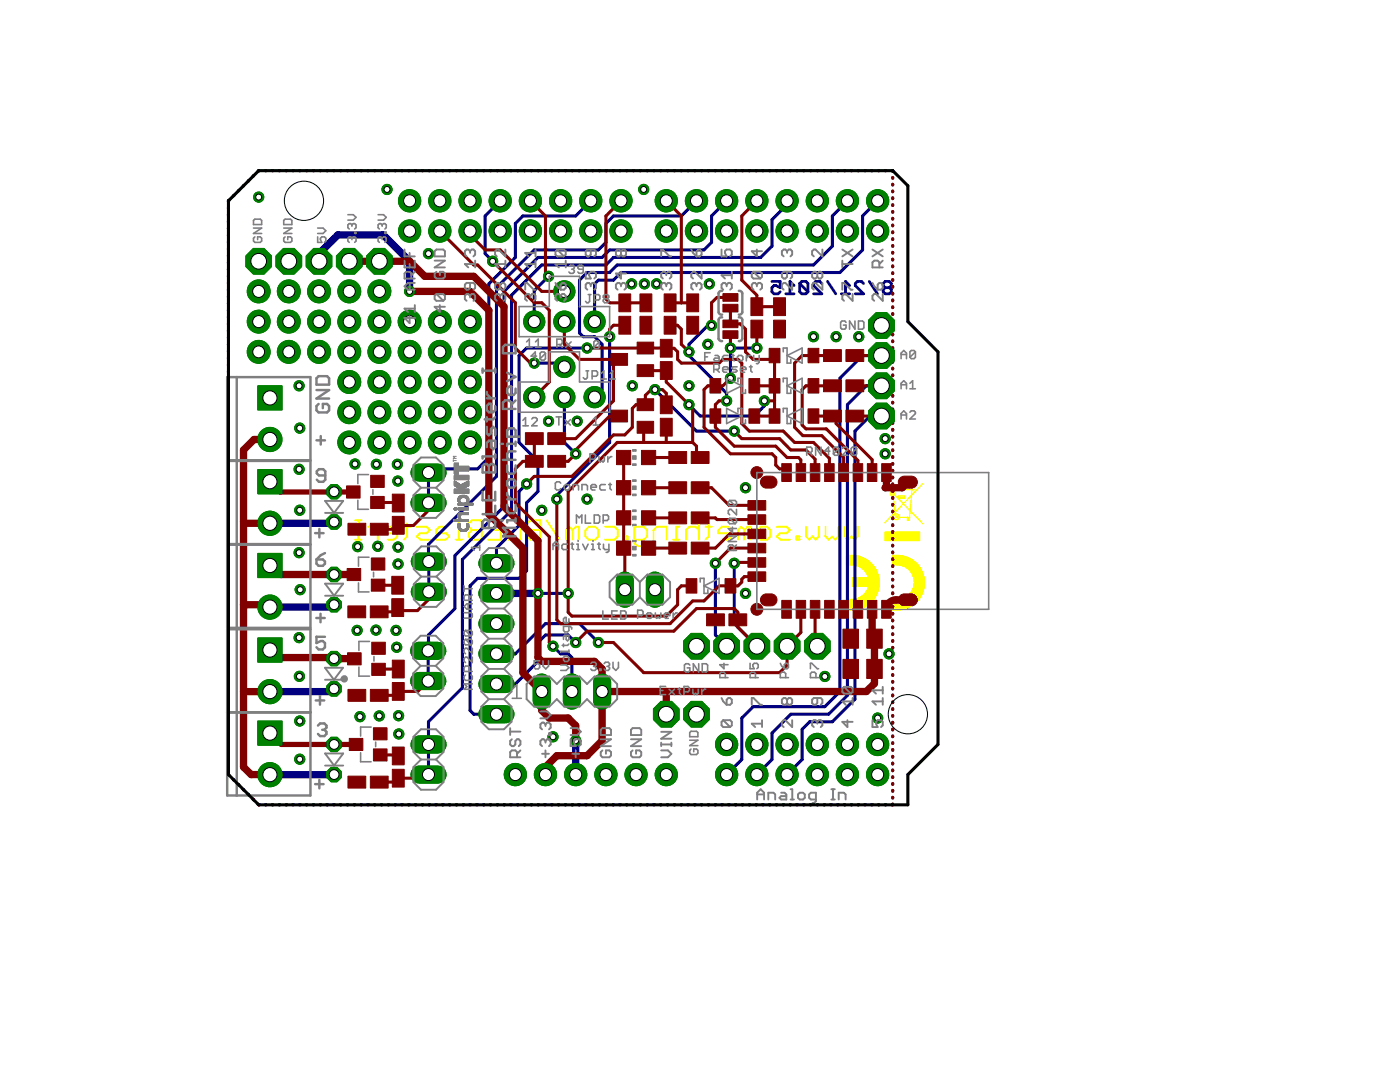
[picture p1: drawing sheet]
<svg xmlns="http://www.w3.org/2000/svg" width="279mm" height="216mm" viewBox="0 0 279 216" stroke-linecap="round" stroke-linejoin="round" font-family="sans-serif">
<g fill="none" stroke="#ff0" stroke-width=".38">
<path d="M70.9 107.7h1.3M70.9 103.8h1.3M71.5 103.8v3.9M73.5 105.1h.6l1.3 1.3M75.4 105.1v2.6M79.3 106.4h-2.6v-.7l.6-.6h1.3l.7 .6v1.3l-.7 .7h-1.3M80.6 105.1h1.3M81.2 104.5v2.5l-.6 .7M83.2 105.1h1.9l.6 .6-.6 .7h-1.3l-.6 .6 .6 .7h1.9M89 105.1h-1.3l-.6 .6v2h1.9l.6-.7-.6-.6h-1.9M91 107.7h1.2M92.2 103.8h-.6v3.9"/>
<path d="M93.5 104.5l.7-.7h1.9v3.9h-1.9l-.7-.7v-.6l.7-.7-.7-.6zM94.2 105.7h1.9M97.4 103.8h2.6v3.9h-2.6M98.7 105.7h1.3M103.9 103.8v3.9h-2.6M105.2 104.5l.6-.7h2v3.9h-2l-.6-.7v-.6l.6-.7-.6-.6zM105.8 105.7h2M109.1 103.8l2.6 3.9M114.3 105.7l.6-.6h.6v2.6M114.3 105.7v2M114.3 105.7l-.7-.6-.6 .6v2M116.8 105.7l.7-.6h1.3l.6 .6v1.3l-.6 .7h-1.3l-.7-.7z"/>
<path d="M120.7 105.1h2l.6 .6v1.3l-.6 .7h-2M124.6 107h.6v.7h-.6zM126.6 107.7h1.9l.6-.7v-1.3l-.6-.6h-1.9v3.2l.6 .7h.6M130.4 107.7v-2l.7-.6h1.9v2.6M134.3 107.7h1.3M135 103.2v.6M135.6 105.1h-.6v2.6M139.5 105.7l-.7-.6h-1.2l-.7 .6v2M139.5 103.8v3.9M140.8 105.1h1.3M141.4 104.5v2.5l-.6 .7M146 106.4h-2.6v-.7l.6-.6h1.3l.7 .6v1.3l-.7 .7h-1.3"/>
<path d="M148.5 105.7l.7-.6h.6v2.6M148.5 105.7v2M148.5 105.7l-.6-.6-.6 .6v2M151.2 105.7l.6-.6h1.3l.6 .6v1.3l-.6 .7h-1.3l-.6-.7zM155 105.1h2l.6 .6-.6 .7h-1.3l-.7 .6 .7 .7h1.9M158.9 107h.7v.7h-.7zM160.9 105.1v1.9l.6 .7 .7-.7 .6 .7 .6-.7v-1.9M164.7 105.1v1.9l.7 .7 .6-.7 .7 .7 .6-.7v-1.9M168.6 105.1v1.9l.7 .7 .6-.7 .7 .7 .6-.7v-1.9"/>
</g>
<g fill="none" stroke="#ff0" stroke-width=".25">
<path d="M176.4 96.5l7.8 8M177.8 98.1h.7v.7h-.7zM178 97.6h4.4v.1l-4.4 .1zM178.2 97.4l-.1-.2-.3 .1 .1 .3h.2l-.1-.2M178.3 98.8l.3 3.8a.59 .59 0 0 1 .9 .4 .59 .59 0 0 1-.7 .7 .59 .59 0 0 1-.5-.8l.3-.3M179.2 99h1.3v.4h-1.3zM179.3 99.2h1.2M179.5 96.8l-.9 .2a.95 .95 0 0 0-.4 1.1M179.5 96.6h1v.4h-1zM180.5 96.8a1.37 1.37 0 0 1 1.5 .9l-.5 5.5h-2.1M181.6 96.8h-.2v.8h.2v-.8M184.2 96.5l-7.6 7.8"/>
<path d="M178.9 103l-.2 .2 .2 .1 .1-.2-.1-.1v.1M181.1 103.2v.6h.3v-.5M181.2 103.2v.6"/>
</g>
<path d="M176.6 106.2h7v1.7h-7z" fill="#ff0" stroke="#ff0" stroke-width=".2"/>
<g fill="none" stroke="#ff0" stroke-width=".2">
<path d="M168.9 112.6l5.2 .1M168.9 112.6h5.2M168.9 112.5h5.1M168.9 112.4l5 .1M168.9 112.4h5M168.9 112.4h4.9M168.9 112.3h4.9M168.9 112.2h4.8M168.9 112.1l4.7 .1M168.9 112.1h4.6M168.9 112l4.6 .1M168.9 112h4.5"/>
<path d="M168.9 111.9h4.4M168.9 111.9h4.3M168.9 111.8h4.3M168.9 111.7l4.2 .1M168.9 111.7h4.1M168.9 111.6h4M168.9 111.5h3.9M168.9 111.5h3.8M168.9 111.4l3.7 .1M168.9 111.4h3.6M168.9 111.4h3.5M168.9 111.3h3.4"/>
<path d="M168.9 111.3h3.3M168.9 111.2h3.2M168.9 111.1l3 .1M168.9 111.1h2.9M168.9 111l2.8 .1M168.9 111h2.6M168.9 111h2.5M168.9 110.9h2.2M168.9 110.9h1.8M169 119.9h5.1M169 119.8h5.2M169 119.7h5.3"/>
<path d="M170 112.7l1.3 .2M170.1 110.8l1.3 .2M170.1 116.9h5.3M170.1 116.8h5.3M170.1 116.7h5.4M170.1 116.6h5.4M170.1 116.4h5.4M170.1 116.3h5.4M170.1 116.2h5.4M170.1 116.1h5.4M170.1 116h5.4M170.1 115.9h5.4"/>
<path d="M170.1 115.8h5.4M170.1 115.7h5.4M170.1 115.6h5.4M170.1 115.6h5.3M170.1 115.5h5.3M170.1 115.4h5.3M170.3 112.7l3.9 .1M170.4 110.8h-1.5v1.9h5.2M170.5 119.5h3.9M170.7 119.5l-.6 .1M170.8 112.8h3.4M171 112.9h3.3"/>
<path d="M171.1 119.4h3.4M171.2 112.9h3.1M171.3 112.9l3.1 .1M171.3 112.9l.8 .6M171.4 111l.5 .2M171.4 113h3M171.5 119.3h3.1M171.5 113.1h2.9M171.6 113.1h2.9M171.6 113.1l2.9 .1M171.8 113.2h2.7M171.8 119.1h2.9"/>
<path d="M171.8 113.2h2.8M171.9 113.3h2.7M171.9 119h2.9M171.9 111.2l1 .4M172 113.3h2.6M172 118.9h2.8M172.1 113.4h2.5M172.1 113.4l2.6 .1M172.1 113.5l.4 .2M172.2 113.5h2.5M172.2 118.8h2.7M172.3 113.5l2.5 .1"/>
<path d="M172.3 118.7h2.6M172.3 113.6h2.5M172.4 118.6h2.5M172.4 113.6l2.4 .1M172.4 113.7h2.4M172.4 118.6h2.6M172.5 113.7l.4 .6M172.5 113.7h2.4M172.5 113.8h2.4M172.6 113.9h2.3M172.6 118.4h2.4M172.6 113.9l2.4 .1"/>
<path d="M172.7 114h2.3M172.7 114.1h2.3M172.7 118.3h2.4M172.7 118.3a3.2 3.2 0 0 1-2 1.2M172.8 118.2h2.3M172.8 114.1h2.2M172.8 114.1l2.2 .1M172.8 118.1h2.4M172.8 114.2h2.3M172.9 114.2h2.2M172.9 111.6l.4 .3M172.9 117.9h2.3"/>
<path d="M172.9 114.3h2.2M172.9 114.3l.3 .7M173 117.9h2.2M173 114.4h2.1M173 114.4h2.2M173 117.8h2.2M173 114.5h2.2M173 117.8h2.3M173.1 117.7h2.2M173.1 114.6l2.1 .1M173.1 114.6h2.1M173.1 117.6h2.2"/>
<path d="M173.1 114.7h2.2M173.2 117.5h2.1M173.2 114.8h2.1M173.2 114.9h2.1M173.2 117.4h2.1M173.2 114.9l2.1 .1M173.2 117.3h2.2M173.2 115l.2 .3M173.3 117.3h2.1M173.3 117.2h2.1M173.3 115.1h2M173.3 115h2"/>
<path d="M173.3 115.1h2.1M173.3 117.1h2.1M173.3 115.2h2.1M173.3 115.2l2.1 .1M173.3 111.9l.3 .3M173.4 117l-.7 1.3M173.6 112.2l.3 .2M173.9 112.4l.6 .8M174 120h-5M174.2 119.8l-5.2 .1M174.2 119.8l-.4 .4M174.2 119.7l-5.2 .1"/>
<path d="M174.3 119.6l-5.3 .1M174.3 119.6h-5.3v2.1l2.1-.1 1.6-.6M174.4 119.5h-3.7M174.4 119.5l-.2 .3M174.5 119.4l-3.6 .1M174.5 119.3l-3.3 .1M174.5 113.2l.3 .5M174.6 119.3h-3.2M174.6 119.2h-3M174.7 119.1h-3M174.7 119l-2.8 .1M174.8 119l-.4 .5"/>
<path d="M174.8 118.9h-2.7M174.8 113.7l.3 .6M174.8 118.8l-2.7 .1M174.9 118.7l-2.6 .1M175 118.6h-2.6M175 118.5h-2.5M175 118.4l-2.5 .1M175 118.4l-.2 .6M175.1 118.3l-2.5 .1M175.1 118.3h-2.4M175.1 114.3l.1 .3M175.2 118l-2.3 .1"/>
<path d="M175.2 118h-2.3M175.2 114.6l.1 .4M175.2 117.8l-2.2 .1M175.3 117.7l-.3 .7M175.3 115l.2 .7M175.4 117.3l-2.2 .1M175.4 115.3h-5.3v1.7h5.3M175.4 117.1l-2.1 .1M175.4 117l-.1 .7M175.5 116.8h-5.4M175.5 115.7v.6M175.5 116.5h-5.4"/>
<path d="M175.5 116.3l-.1 .7M178.2 119.9h4.9M178.2 119.8h5M178.2 119.7h5.1M178.2 112.6l4.9 .1M178.2 112.6h4.9M178.2 112.5h4.8M178.2 112.4l4.7 .1M178.2 112.4h4.7M178.2 112.3h4.6M178.2 112.2h4.5M178.2 112.1l4.4 .1"/>
<path d="M178.2 112.1h4.3M178.2 112l4.3 .1M178.2 112h4.2M178.2 111.9h4.1M178.2 111.9h4M178.2 111.8h4M178.2 111.7l3.9 .1M178.2 111.7h3.8M178.2 111.6h3.7M178.2 111.5h3.6M178.2 111.5h3.5M178.2 111.4l3.4 .1"/>
<path d="M178.2 111.4h3.3M178.2 111.4h3.2M178.2 111.3h3.1M178.2 111.3h3M178.2 111.2h2.9M178.2 111.1l2.8 .1M178.2 111.1h2.6M178.2 111l2.5 .1M178.2 111h2.3M178.2 111h2.2M178.2 110.9h1.9M178.2 110.9h1.6"/>
<path d="M179.1 112.7l1.5 .4M179.1 110.8l1 .1 1 .3M179.4 112.7l3.8 .1M179.5 110.8h-1.3v1.9h5M179.6 119.5h3.8M179.8 112.8h3.5M180 112.9h3.3M180.2 119.4h3.3M180.2 112.9h3.1M180.3 119.4l-1 .2M180.3 112.9l3.1 .1M180.4 113h3"/>
<path d="M180.5 119.3l-.2 .1M180.5 119.3h3.1M180.6 113.1h2.9M180.6 113.1l.4 .2M180.7 113.1l2.8 .1M180.8 119.1h2.9M180.8 113.2h2.8M180.9 113.2h2.7M180.9 119h2.9M180.9 113.3h2.7M181 113.3l.3 .3M181 118.9h2.8"/>
<path d="M181 113.3l2.7 .1M181.1 113.4h2.6M181.1 111.2l.5 .3M181.1 113.4l2.6 .1M181.2 113.5h2.5M181.2 118.8h2.7M181.3 118.8h2.6M181.3 113.5l2.5 .1M181.3 113.6l.3 .3M181.3 113.6h2.5M181.4 113.6l2.4 .1M181.4 118.6h2.6"/>
<path d="M181.4 113.7h2.5M181.5 113.7h2.4M181.5 118.6l-1 .7M181.5 118.6h2.5M181.5 113.8h2.4M181.6 113.9h2.3M181.6 111.5l.4 .2M181.6 113.9l.5 .7M181.6 118.4h2.5M181.7 113.9l2.3 .1M181.7 114h2.3M181.8 118.3h2.3"/>
<path d="M181.8 114.1h2.2M181.8 118.2l-.3 .4M181.8 118.2h2.3M181.8 114.1l2.3 .1M181.9 118.1h2.3M181.9 114.2h2.2M181.9 114.2l2.2 .1M181.9 114.3h2.2M182 117.9h2.2M182 114.4h2.2M182 114.4h2.1M182 117.9h2.3"/>
<path d="M182 111.7l.6 .4M182 114.5h2.2M182.1 117.8l-.3 .4M182.1 117.8h2.2M182.1 114.5h2.1M182.1 114.6l.1 .3M182.1 117.7h2.2M182.1 114.6h2.1M182.1 114.7h2.2M182.2 117.6h2.1M182.2 114.7h2.1M182.2 114.8h2.1"/>
<path d="M182.2 114.9h2.1M182.2 117.4h2.2M182.2 114.9l.2 .5M182.2 117.4l-.1 .4M182.2 117.3h2.2M182.2 114.9l2.1 .1M182.3 117.3h2.1M182.3 115h2M182.3 117.2h2.1M182.3 115.1h2.1M182.3 115.1l2.1 .1M182.3 117.1h2.1"/>
<path d="M182.3 115.2h2.1M182.4 117h2M182.4 115.2l2 .1M182.4 116.9h2M182.4 115.3h2M182.4 115.4l.1 .4M182.4 116.8h2.1M182.4 115.4h2M182.4 116.7h2.1M182.4 115.5h2M182.4 116.6l-.2 .8M182.4 116.6h2.1"/>
<path d="M182.4 116.5h2.1M182.4 115.7h2M182.4 115.6h2M182.5 115.8v.5M182.5 116.4h2M182.5 116.3h2M182.5 116.1h2M182.5 116h2M182.5 115.9h2M182.5 115.8h2M182.5 115.7h2M182.5 116.3l-.1 .3"/>
<path d="M182.5 116.2h2M182.6 112.1l.1 .2M182.7 112.3l.6 .6M183 120h-4.8M183.2 119.8l-.3 .3M183.2 119.8l-5 .1M183.3 119.7l-5.1 .1M183.3 112.9l.1 .1M183.3 119.6l-5.1 .1M183.4 119.6h-5.2v2.1h1.4l1.5-.4M183.4 113l.2 .3M183.5 119.5h-3.8"/>
<path d="M183.5 119.4l-3.5 .1M183.5 119.3l-3.2 .1M183.6 119.3l-.4 .5M183.6 119.3h-3.2M183.6 113.3l.2 .3M183.6 119.2h-3M183.7 119.1h-3M183.7 119l-2.9 .1M183.8 119l-.2 .3M183.8 113.6l.3 .6M183.8 118.9h-2.7M183.9 118.8l-2.8 .1"/>
<path d="M183.9 118.7h-2.6M184 118.6l-.2 .4M184 118.6h-2.6M184 118.5h-2.5M184 118.4l-2.4 .1M184.1 114.2v.2M184.1 118.3l-2.4 .1M184.1 118.3l-.1 .3M184.1 118.3h-2.4M184.1 114.4l.1 .2M184.2 118l-2.3 .1M184.2 118h-2.3"/>
<path d="M184.2 114.6l.1 .3M184.2 117.9l-.1 .4M184.3 114.9l.1 .4M184.3 117.6h-2.2M184.4 117.5l-.2 .4M184.4 117.5h-2.2M184.4 115.3v.3M184.4 117.1v.4M184.4 115.6l.1 .2M184.5 116v.3M184.5 115.8v.2M184.5 116.8l-2.1 .1"/>
<path d="M184.5 116.3l-.1 .8M184.5 116.6h-2.1M169 121.6h2.2M169 121.5h2.7M169 121.3h3.2M169 121.1h3.6M169 120.9h3.8M169 120.9h3.9M169 120.8h4.1M169 120.6h4.4M169 120.4h4.6M169 120.2h4.8"/>
<path d="M169 120.1h4.9M170.7 121.7h-1.7M171.1 121.6h-2.1M171.4 121.5l-2.4 .1M171.7 121.5h-2.7M171.9 121.4h-2.9M172.1 121.3h-3.1M172.3 121.2l-3.3 .1M172.4 121.2h-3.4M172.5 121.1h-3.5M172.7 121l-3.7 .1M172.8 121h-3.8"/>
<path d="M173 120.8l-4 .1M173.2 120.7h-4.2M173.3 120.6h-4.3M173.3 120.6l-.6 .4M173.4 120.5l-4.4 .1M173.5 120.5h-4.5M173.6 120.4l-4.6 .1M173.7 120.3l-4.7 .1M173.7 120.3h-4.7M173.8 120.2l-.5 .4M173.8 120.2h-4.8M173.9 120.1h-4.9"/>
<path d="M174 120l-5 .1M178.2 121.6h2M178.2 121.5h2.5M178.2 121.3h3M178.2 121.1h3.4M178.2 120.9h3.7M178.2 120.8h3.9M178.2 120.6h4.2M178.2 120.4h4.4M178.2 120.2h4.6M178.2 120.1h4.7M179.7 121.7h-1.5"/>
<path d="M180.1 121.6h-1.9M180.4 121.5l-2.2 .1M180.7 121.5h-2.5M180.9 121.4h-2.7M181.1 121.3h-2.9M181.3 121.2l-3.1 .1M181.4 121.2h-3.2M181.5 121.1h-3.3M181.7 121l-3.5 .1M181.8 121h-3.6M182.1 120.8l-3.9 .1M182.2 120.7h-4"/>
<path d="M182.3 120.6h-4.1M182.4 120.5l-4.2 .1M182.5 120.5h-4.3M182.6 120.4l-4.4 .1M182.7 120.3l-1.6 1M182.7 120.3l-4.5 .1M182.8 120.3h-4.6M182.8 120.2h-4.6M182.9 120.1l-.2 .2M182.9 120.1h-4.7M183 120l-4.8 .1"/>
</g>
<g fill="none" stroke="#000080" stroke-width=".55">
<path d="M154.1 56.2h1.6v1.2l-.8-.4h-.4l-.4 .4v.8l.4 .4h.8l.4-.4M156.8 58.6h1.7M158.5 57l-.9-.8v2.4M159.6 56.6l.4-.4h.8l.4 .4v1.6M159.6 56.6v1.6l.4 .4h.8l.4-.4M159.6 56.6l1.6 1.6M164 56.6l-.4-.4h-.8l-.4 .4v.4l1.6 1.6h-1.6M165.1 56.2l1.7 2.4M167.9 58.6h1.7M169.6 57l-.9-.8v2.4M172.3 56.6l-.4-.4h-.8l-.4 .4v.4l1.6 1.6h-1.6M173.5 56.2l1.6 2.4"/>
<path d="M176.7 57.4l-.4-.4v-.4l.4-.4h.8l.4 .4v.4l-.4 .4M176.7 57.4l-.4 .4v.4l.4 .4h.8l.4-.4v-.4l-.4-.4M176.7 57.4h.8"/>
</g>
<g fill="none" stroke="#000080" stroke-width=".61">
<path d="M45.7 39.9l-.1 .3M46.7 39l-.1 .1M47.7 38l-.1 .1M48.7 37l-.2 .1M49.7 36l-.2 .2M50.6 35l-.1 .2M51.8 34.1l-.3 .1M53 34.1h.1M54.3 34.1h.2M55.7 34.1h.2M57.1 34.1h.1M58.4 34.1h.2"/>
<path d="M59.8 34.1h.1M61.1 34.1h.2M62.5 34.1h.2M63.9 34.1h.1M65.2 34.1h.2M66.6 34.1h.1M67.9 34.1h.2M69.3 34.1h.1M70.7 34.1h.1M72 34.1h.2M73.4 34.1h.1M74.7 34.1h.2"/>
<path d="M76.1 34.1h.1M77.4 34.1h.2M78.8 34.1h.2M80.2 34.1h.1M81.5 34.1h.2M82.9 34.1h.1M84.2 34.1h.2M85.6 34.1h.1M87 34.1h.1M88.3 34.1h.2M89.7 34.1h.1M91 34.1h.2"/>
<path d="M92.4 34.1h.1M93.7 34.1h.2M95.1 34.1h.2M96.5 34.1h.1M97.8 34.1h.2M99.2 34.1h.1M100.5 34.1h.2M101.9 34.1h.2M103.3 34.1h.1M104.6 34.1h.2M106 34.1h.1M107.3 34.1h.2"/>
<path d="M108.7 34.1h.2M110.1 34.1h.1M111.4 34.1h.2M112.8 34.1h.1M114.1 34.1h.2M115.5 34.1h.2M116.9 34.1h.1M118.2 34.1h.2M119.6 34.1h.1M120.9 34.1h.2M122.3 34.1h.1M123.7 34.1h.1"/>
<path d="M125 34.1h.2M126.4 34.1h.1M127.7 34.1h.2M129.1 34.1h.1M130.5 34.1h.1M131.8 34.1h.2M133.2 34.1h.1M134.5 34.1h.2M135.9 34.1h.1M137.2 34.1h.2M138.6 34.1h.1M140 34.1h.1"/>
<path d="M141.3 34.1h.2M142.7 34.1h.1M144 34.1h.2M145.4 34.1h.1M146.7 34.1h.2M148.1 34.1h.2M149.5 34.1h.1M150.8 34.1h.2M152.2 34.1h.1M153.5 34.1h.2M154.9 34.1h.2M156.3 34.1h.1"/>
<path d="M157.6 34.1h.2M159 34.1h.1M160.3 34.1h.2M161.7 34.1h.2M163.1 34.1h.1M164.4 34.1h.2M165.8 34.1h.1M167.1 34.1h.2M168.5 34.1h.2M169.9 34.1h.1M171.2 34.1h.2M172.6 34.1h.1"/>
<path d="M173.9 34.1h.2M175.3 34.1h.2M176.7 34.1h.1M178 34.1h.2v.1M178.2 35.4v.2M178.2 36.8v.1M178.2 38.1v.2M178.2 39.5v.1M45.6 41.4v.2M45.6 42.8v.1M45.6 44.2v.1M45.6 45.5v.2"/>
<path d="M45.6 46.9v.1M45.6 48.2v.2M45.6 49.6v.2M45.6 51v.1M45.6 52.3v.2M45.6 53.7v.1M45.6 55.1v.1M45.6 56.4v.2M45.6 57.8v.1M45.6 59.1v.2M99.8 40.1l-3 3v7.5l1.5 1.5M109.5 55.1l-2.9 2.9v6.2"/>
<path d="M117.9 40.1l-3 3h-10.5l-1.6 1.5v6.8l-5.2 5.2v34.7l-2.3 2.3h-9l-.8 .7v6M139 40.1l-3 3h-13.6l-1.5 1.5v3.8l-1.5 1.5h-12.8l-7.5 7.5v37.7l-13.6 13.5 .1 9.5M145 40.1l-3 3v5.3l-1.5 1.5h-18.8l-1.5 1.5h-12.8l-6.8 6.7v43l-9.8 9.8v10.5l-5.3 5.3-.1 3.2M157.1 40.1v.7l-3 3v5.3l-2.3 2.3h-29.4l-1.5 1.5h-12.8l-6 6v42.9l-9.8 9.8v25.6l-6.8 6.8v10.6M169.1 40.1l-3 3v6l-3.8 3.8h-39.1l-1.5 1.5h-4.5l-1.5 1.5v10.5l.7 .8h2.3l1.5 1.5v9l-1.5 1.5M175.2 40.1l-3.1 3v6.8l-4.5 4.5h-43.7l-1.5 1.5h-3l-.7 .7v7.6M178.2 40.9v.1M178.2 42.2v.2M178.2 43.6v.1M178.2 44.9v.2M178.2 46.3v.1M178.2 47.6v.2"/>
<path d="M178.2 49v.1M178.2 50.4v.1M178.2 51.7v.2M178.2 53.1v.1M178.2 54.4v.2M178.2 55.8v.1M178.2 57.1v.2M178.2 58.5v.2M178.2 59.9v.1M45.6 60.5v.1M45.6 61.8v.2M45.6 63.2v.2"/>
<path d="M45.6 64.6v.1M45.6 65.9v.2M45.6 67.3v.2M45.6 68.7v.1M45.6 70v.2M45.6 71.4v.1M45.6 72.7v.2M45.6 74.1v.2M45.6 75.5v.1M45.6 76.8v.2M45.6 78.2v.1M45.6 79.5v.2"/>
<path d="M106.6 72.5h5.3l.7 .7M112.6 79.2v9.1l2.3 2.3M117.2 69.4h-12.1l-1.5 1.6v17.3l3.8 3.8v6l-2.3 2.2v13.6l-1.5 1.5h-8.3l-1.5 1.5v24.9l.8 .7h4.5M121.7 67.2v21.1l-10.6 10.5v.8M130.7 77.7l8.3 8.3h7.5M142 64.9h-.7l-3.8 3.8v2.3l7.5 7.5v1.5M151 69.4h-5.2v6.1M152.5 80v1l-2 2h-10.8l-2.2-2.2M175.9 77h-3l-3.8 3.8v57.9l-3.7 3.8h-7.6l-3.7 3.8v5.3l-3.1 3M175.9 71h-3.8l-4.5 4.5v62.5l-3 3h-14.3l-2.3 2.3v8.3l-3 3M178.2 61.2v.2M178.2 62.6v.1"/>
<path d="M178.2 63.9v.2M178.2 65.3v.2M178.2 66.7v.1M178.2 68v.2M178.2 69.4v.1M178.2 70.7v.2M178.2 72.1v.2M178.2 73.5v.1M178.2 74.8v.2M178.2 76.2v.1M178.2 77.5v.2M178.2 78.9v.2"/>
<path d="M45.6 80.9v.2M45.6 82.3v.1M45.6 83.6v.2M45.6 85v.2M45.6 86.4v.1M45.6 87.7v.2M45.6 89.1v.1M45.6 90.4v.2M45.6 91.8v.1M45.6 93.2v.1M45.6 94.5v.2M45.6 95.9v.1"/>
<path d="M45.6 97.2v.2M45.6 98.6v.2M45.6 100v.1M105.1 96.6l-1.5 1.5v6.8l-4.5 4.5v3M175.9 83h-2.2l-3.1 3v53.5l-4.5 4.5h-4.5l-1.5 1.5v6.1l-3 3M178.2 80.3v.1M178.2 81.6v.2M178.2 83v.1M178.2 84.3v.2M178.2 85.7v.2M178.2 87.1v.1M178.2 88.4v.2"/>
<path d="M178.2 89.8v.1M178.2 91.1v.2M178.2 92.5v.1M178.2 93.9v.1M178.2 95.2v.2M178.2 96.6v.1M178.2 97.9v.2M178.2 99.3v.1M45.6 101.3v.2M45.6 102.7v.1M45.6 104.1v.1M45.6 105.4v.2"/>
<path d="M45.6 106.8v.1M45.6 108.1v.2M45.6 109.5v.1M45.6 110.8v.2M45.6 112.2v.2M45.6 113.6v.1M45.6 114.9v.2M45.6 116.3v.2M45.6 117.7v.1M45.6 119v.2M85.6 112.1h-.1M107.4 118.4h6"/>
<path d="M142.8 112.4v14.3l2.2 2.2M146.5 112.4v12l4.5 4.5M178.2 100.6v.2M178.2 102v.2M178.2 103.4v.1M178.2 104.7v.2M178.2 106.1v.1M178.2 107.4v.2M178.2 108.8v.1M178.2 110.2v.1M178.2 111.5v.2M178.2 112.9v.1"/>
<path d="M178.2 114.2v.2M178.2 115.6v.1M178.2 116.9v.2M178.2 118.3v.2M178.2 119.7v.1M45.6 120.4v.1M45.6 121.8v.1M45.6 123.1v.2M45.6 124.5v.1M45.6 125.8v.2M45.6 127.2v.1M45.6 128.5v.2"/>
<path d="M45.6 129.9v.2M45.6 131.3v.1M45.6 132.6v.2M45.6 134v.2M45.6 135.4v.1M45.6 136.7v.2M45.6 138.1v.1M45.6 139.4v.2M85.4 129.8v6.1M110.4 128.9l1.5 1.6h1.5l.7 .7v6.8M114.9 128.2l-1.5-1.5h-4.5l-1.5 1.5v3.8l-4.6 4.5h-3.7M119.4 128.2l-3.7-3.8h-6.8l-6.1 6.1h-3.7"/>
<path d="M178.2 121v.2M178.2 122.4v.1M178.2 123.7v.2M178.2 125.1v.2M178.2 126.5v.1M178.2 127.8v.2M178.2 129.2v.1M178.2 130.5v.2M178.2 131.9v.2M178.2 133.3v.1M178.2 134.6v.2M178.2 136v.1"/>
<path d="M178.2 137.3v.2M178.2 138.7v.2M45.6 154.4l.1 .3M45.6 140.8v.1M45.6 142.2v.1M45.6 143.5v.2M45.6 144.9v.1M45.6 146.2v.2M45.6 147.6v.2M45.6 149v.1M45.6 150.3v.2M45.6 151.7v.1"/>
<path d="M45.6 153.1v.1M46.6 155.6l.1 .1M47.6 156.5l.1 .2M48.5 157.5l.2 .1M49.5 158.5l.2 .1M50.5 159.5l.1 .1M178.2 140.1v.1M178.2 141.4v.2M178.2 142.8v.1M178.2 144.1v.2M178.2 145.5v.1M178.2 146.9v.1"/>
<path d="M178.2 148.2v.2M178.2 149.6v.1M178.2 150.9v.2M178.2 152.3v.1M178.2 153.6v.2M178.2 155v.2M178.2 156.4v.1M178.2 157.7v.2M178.2 159.1v.1M51.5 160.5l.3 .1M53 160.6h.1M54.3 160.6h.2"/>
<path d="M55.7 160.6h.2M57.1 160.6h.1M58.4 160.6h.2M59.8 160.6h.1M61.1 160.6h.2M62.5 160.6h.2M63.9 160.6h.1M65.2 160.6h.2M66.6 160.6h.1M67.9 160.6h.2M69.3 160.6h.1M70.7 160.6h.1"/>
<path d="M72 160.6h.2M73.4 160.6h.1M74.7 160.6h.2M76.1 160.6h.1M77.4 160.6h.2M78.8 160.6h.2M80.2 160.6h.1M81.5 160.6h.2M82.9 160.6h.1M84.2 160.6h.2M85.6 160.6h.1M87 160.6h.1"/>
<path d="M88.3 160.6h.2M89.7 160.6h.1M91 160.6h.2M92.4 160.6h.1M93.7 160.6h.2M95.1 160.6h.2M96.5 160.6h.1M97.8 160.6h.2M99.2 160.6h.1M100.5 160.6h.2M101.9 160.6h.2M103.3 160.6h.1"/>
<path d="M104.6 160.6h.2M106 160.6h.1M107.3 160.6h.2M108.7 160.6h.2M110.1 160.6h.1M111.4 160.6h.2M112.8 160.6h.1M114.1 160.6h.2M115.5 160.6h.2M116.9 160.6h.1M118.2 160.6h.2M119.6 160.6h.1"/>
<path d="M120.9 160.6h.2M122.3 160.6h.1M123.7 160.6h.1M125 160.6h.2M126.4 160.6h.1M127.7 160.6h.2M129.1 160.6h.1M130.5 160.6h.1M131.8 160.6h.2M133.2 160.6h.1M134.5 160.6h.2M135.9 160.6h.1"/>
<path d="M137.2 160.6h.2M138.6 160.6h.1M140 160.6h.1M141.3 160.6h.2M142.7 160.6h.1M144 160.6h.2M145.4 160.6h.1M146.7 160.6h.2M148.1 160.6h.2M149.5 160.6h.1M150.8 160.6h.2M152.2 160.6h.1"/>
<path d="M153.5 160.6h.2M154.9 160.6h.2M156.3 160.6h.1M157.6 160.6h.2M159 160.6h.1M160.3 160.6h.2M161.7 160.6h.2M163.1 160.6h.1M164.4 160.6h.2M165.8 160.6h.1M167.1 160.6h.2M168.5 160.6h.2"/>
<path d="M169.9 160.6h.1M171.2 160.6h.2M172.6 160.6h.1M173.9 160.6h.2M175.3 160.6h.2M176.7 160.6h.1M178.2 160.4v.2h-.2"/>
</g>
<path d="M63.7 52.1v-1.5l3.7-3.7h9.1l5.2 5.2v6M66.7 104.2l-.3 .2h-12.5M99.1 118.4h8.3M66.7 137.5v.5h-12.8M66.7 120.7l-.5 .4h-12.3M53.9 154.6h12.8M66.7 154.6h.1M114.9 147.8v6.8" fill="none" stroke="#000080" stroke-width="1.5"/>
<path d="M108.1 136.2v3.6" fill="none" stroke="#008000" stroke-width="3.6"/>
<circle cx="108.1" cy="138" r="1.21" fill="#fff" stroke="#000" stroke-width=".2"/>
<path d="M114.1 136.2v3.6" fill="none" stroke="#008000" stroke-width="3.6"/>
<circle cx="114.1" cy="138" r="1.21" fill="#fff" stroke="#000" stroke-width=".2"/>
<path d="M120.2 136.2v3.6" fill="none" stroke="#008000" stroke-width="3.6"/>
<circle cx="120.2" cy="138" r="1.21" fill="#fff" stroke="#000" stroke-width=".2"/>
<circle cx="175.9" cy="71" r="2.77" fill="#008000" stroke="#008000" stroke-width=".2"/>
<circle cx="175.9" cy="71" r="1.57" fill="#fff" stroke="#000" stroke-width=".2"/>
<circle cx="175.9" cy="77" r="2.77" fill="#008000" stroke="#008000" stroke-width=".2"/>
<circle cx="175.9" cy="77" r="1.57" fill="#fff" stroke="#000" stroke-width=".2"/>
<circle cx="175.9" cy="83" r="2.77" fill="#008000" stroke="#008000" stroke-width=".2"/>
<circle cx="175.9" cy="83" r="1.57" fill="#fff" stroke="#000" stroke-width=".2"/>
<circle cx="139" cy="128.9" r="2.77" fill="#008000" stroke="#008000" stroke-width=".2"/>
<circle cx="139" cy="128.9" r="1.57" fill="#fff" stroke="#000" stroke-width=".2"/>
<circle cx="163.1" cy="128.9" r="2.77" fill="#008000" stroke="#008000" stroke-width=".2"/>
<circle cx="163.1" cy="128.9" r="1.57" fill="#fff" stroke="#000" stroke-width=".2"/>
<circle cx="157.1" cy="128.9" r="2.77" fill="#008000" stroke="#008000" stroke-width=".2"/>
<circle cx="157.1" cy="128.9" r="1.57" fill="#fff" stroke="#000" stroke-width=".2"/>
<circle cx="151" cy="128.9" r="2.77" fill="#008000" stroke="#008000" stroke-width=".2"/>
<circle cx="151" cy="128.9" r="1.57" fill="#fff" stroke="#000" stroke-width=".2"/>
<circle cx="145" cy="128.9" r="2.77" fill="#008000" stroke="#008000" stroke-width=".2"/>
<circle cx="145" cy="128.9" r="1.57" fill="#fff" stroke="#000" stroke-width=".2"/>
<circle cx="175.9" cy="64.9" r="2.77" fill="#008000" stroke="#008000" stroke-width=".2"/>
<circle cx="175.9" cy="64.9" r="1.57" fill="#fff" stroke="#000" stroke-width=".2"/>
<circle cx="57.6" cy="52.1" r="2.77" fill="#008000" stroke="#008000" stroke-width=".2"/>
<circle cx="57.6" cy="52.1" r="1.57" fill="#fff" stroke="#000" stroke-width=".2"/>
<circle cx="51.6" cy="52.1" r="2.77" fill="#008000" stroke="#008000" stroke-width=".2"/>
<circle cx="51.6" cy="52.1" r="1.57" fill="#fff" stroke="#000" stroke-width=".2"/>
<circle cx="63.7" cy="52.1" r="2.77" fill="#008000" stroke="#008000" stroke-width=".2"/>
<circle cx="63.7" cy="52.1" r="1.57" fill="#fff" stroke="#000" stroke-width=".2"/>
<circle cx="69.7" cy="52.1" r="2.77" fill="#008000" stroke="#008000" stroke-width=".2"/>
<circle cx="69.7" cy="52.1" r="1.57" fill="#fff" stroke="#000" stroke-width=".2"/>
<circle cx="75.7" cy="52.1" r="2.77" fill="#008000" stroke="#008000" stroke-width=".2"/>
<circle cx="75.7" cy="52.1" r="1.57" fill="#fff" stroke="#000" stroke-width=".2"/>
<circle cx="102.8" cy="154.6" r="2.22" fill="#008000" stroke="#008000" stroke-width=".2"/>
<circle cx="102.8" cy="154.6" r="1.21" fill="#fff" stroke="#000" stroke-width=".2"/>
<circle cx="108.9" cy="154.6" r="2.22" fill="#008000" stroke="#008000" stroke-width=".2"/>
<circle cx="108.9" cy="154.6" r="1.21" fill="#fff" stroke="#000" stroke-width=".2"/>
<circle cx="114.9" cy="154.6" r="2.22" fill="#008000" stroke="#008000" stroke-width=".2"/>
<circle cx="114.9" cy="154.6" r="1.21" fill="#fff" stroke="#000" stroke-width=".2"/>
<circle cx="120.9" cy="154.6" r="2.22" fill="#008000" stroke="#008000" stroke-width=".2"/>
<circle cx="120.9" cy="154.6" r="1.21" fill="#fff" stroke="#000" stroke-width=".2"/>
<circle cx="126.9" cy="154.6" r="2.22" fill="#008000" stroke="#008000" stroke-width=".2"/>
<circle cx="126.9" cy="154.6" r="1.21" fill="#fff" stroke="#000" stroke-width=".2"/>
<circle cx="133" cy="154.6" r="2.22" fill="#008000" stroke="#008000" stroke-width=".2"/>
<circle cx="133" cy="154.6" r="1.21" fill="#fff" stroke="#000" stroke-width=".2"/>
<circle cx="145" cy="154.6" r="2.22" fill="#008000" stroke="#008000" stroke-width=".2"/>
<circle cx="145" cy="154.6" r="1.21" fill="#fff" stroke="#000" stroke-width=".2"/>
<circle cx="151" cy="154.6" r="2.22" fill="#008000" stroke="#008000" stroke-width=".2"/>
<circle cx="151" cy="154.6" r="1.21" fill="#fff" stroke="#000" stroke-width=".2"/>
<circle cx="157.1" cy="154.6" r="2.22" fill="#008000" stroke="#008000" stroke-width=".2"/>
<circle cx="157.1" cy="154.6" r="1.21" fill="#fff" stroke="#000" stroke-width=".2"/>
<circle cx="163.1" cy="154.6" r="2.22" fill="#008000" stroke="#008000" stroke-width=".2"/>
<circle cx="163.1" cy="154.6" r="1.21" fill="#fff" stroke="#000" stroke-width=".2"/>
<circle cx="169.1" cy="154.6" r="2.22" fill="#008000" stroke="#008000" stroke-width=".2"/>
<circle cx="169.1" cy="154.6" r="1.21" fill="#fff" stroke="#000" stroke-width=".2"/>
<circle cx="175.2" cy="154.6" r="2.22" fill="#008000" stroke="#008000" stroke-width=".2"/>
<circle cx="175.2" cy="154.6" r="1.21" fill="#fff" stroke="#000" stroke-width=".2"/>
<circle cx="175.2" cy="40.1" r="2.22" fill="#008000" stroke="#008000" stroke-width=".2"/>
<circle cx="175.2" cy="40.1" r="1.21" fill="#fff" stroke="#000" stroke-width=".2"/>
<circle cx="169.1" cy="40.1" r="2.22" fill="#008000" stroke="#008000" stroke-width=".2"/>
<circle cx="169.1" cy="40.1" r="1.21" fill="#fff" stroke="#000" stroke-width=".2"/>
<circle cx="163.1" cy="40.1" r="2.22" fill="#008000" stroke="#008000" stroke-width=".2"/>
<circle cx="163.1" cy="40.1" r="1.21" fill="#fff" stroke="#000" stroke-width=".2"/>
<circle cx="157.1" cy="40.1" r="2.22" fill="#008000" stroke="#008000" stroke-width=".2"/>
<circle cx="157.1" cy="40.1" r="1.21" fill="#fff" stroke="#000" stroke-width=".2"/>
<circle cx="151" cy="40.1" r="2.22" fill="#008000" stroke="#008000" stroke-width=".2"/>
<circle cx="151" cy="40.1" r="1.21" fill="#fff" stroke="#000" stroke-width=".2"/>
<circle cx="145" cy="40.1" r="2.22" fill="#008000" stroke="#008000" stroke-width=".2"/>
<circle cx="145" cy="40.1" r="1.21" fill="#fff" stroke="#000" stroke-width=".2"/>
<circle cx="139" cy="40.1" r="2.22" fill="#008000" stroke="#008000" stroke-width=".2"/>
<circle cx="139" cy="40.1" r="1.21" fill="#fff" stroke="#000" stroke-width=".2"/>
<circle cx="133" cy="40.1" r="2.22" fill="#008000" stroke="#008000" stroke-width=".2"/>
<circle cx="133" cy="40.1" r="1.21" fill="#fff" stroke="#000" stroke-width=".2"/>
<circle cx="123.9" cy="40.1" r="2.22" fill="#008000" stroke="#008000" stroke-width=".2"/>
<circle cx="123.9" cy="40.1" r="1.21" fill="#fff" stroke="#000" stroke-width=".2"/>
<circle cx="117.9" cy="40.1" r="2.22" fill="#008000" stroke="#008000" stroke-width=".2"/>
<circle cx="117.9" cy="40.1" r="1.21" fill="#fff" stroke="#000" stroke-width=".2"/>
<circle cx="111.9" cy="40.1" r="2.22" fill="#008000" stroke="#008000" stroke-width=".2"/>
<circle cx="111.9" cy="40.1" r="1.21" fill="#fff" stroke="#000" stroke-width=".2"/>
<circle cx="105.9" cy="40.1" r="2.22" fill="#008000" stroke="#008000" stroke-width=".2"/>
<circle cx="105.9" cy="40.1" r="1.21" fill="#fff" stroke="#000" stroke-width=".2"/>
<circle cx="99.8" cy="40.1" r="2.22" fill="#008000" stroke="#008000" stroke-width=".2"/>
<circle cx="99.8" cy="40.1" r="1.21" fill="#fff" stroke="#000" stroke-width=".2"/>
<circle cx="93.8" cy="40.1" r="2.22" fill="#008000" stroke="#008000" stroke-width=".2"/>
<circle cx="93.8" cy="40.1" r="1.21" fill="#fff" stroke="#000" stroke-width=".2"/>
<circle cx="87.8" cy="40.1" r="2.22" fill="#008000" stroke="#008000" stroke-width=".2"/>
<circle cx="87.8" cy="40.1" r="1.21" fill="#fff" stroke="#000" stroke-width=".2"/>
<circle cx="81.7" cy="40.1" r="2.22" fill="#008000" stroke="#008000" stroke-width=".2"/>
<circle cx="81.7" cy="40.1" r="1.21" fill="#fff" stroke="#000" stroke-width=".2"/>
<circle cx="123.9" cy="46.1" r="2.22" fill="#008000" stroke="#008000" stroke-width=".2"/>
<circle cx="123.9" cy="46.1" r="1.21" fill="#fff" stroke="#000" stroke-width=".2"/>
<circle cx="117.9" cy="46.1" r="2.22" fill="#008000" stroke="#008000" stroke-width=".2"/>
<circle cx="117.9" cy="46.1" r="1.21" fill="#fff" stroke="#000" stroke-width=".2"/>
<circle cx="111.9" cy="46.1" r="2.22" fill="#008000" stroke="#008000" stroke-width=".2"/>
<circle cx="111.9" cy="46.1" r="1.21" fill="#fff" stroke="#000" stroke-width=".2"/>
<circle cx="105.9" cy="46.1" r="2.22" fill="#008000" stroke="#008000" stroke-width=".2"/>
<circle cx="105.9" cy="46.1" r="1.21" fill="#fff" stroke="#000" stroke-width=".2"/>
<circle cx="99.8" cy="46.1" r="2.22" fill="#008000" stroke="#008000" stroke-width=".2"/>
<circle cx="99.8" cy="46.1" r="1.21" fill="#fff" stroke="#000" stroke-width=".2"/>
<circle cx="93.8" cy="46.1" r="2.22" fill="#008000" stroke="#008000" stroke-width=".2"/>
<circle cx="93.8" cy="46.1" r="1.21" fill="#fff" stroke="#000" stroke-width=".2"/>
<circle cx="87.8" cy="46.1" r="2.22" fill="#008000" stroke="#008000" stroke-width=".2"/>
<circle cx="87.8" cy="46.1" r="1.21" fill="#fff" stroke="#000" stroke-width=".2"/>
<circle cx="81.7" cy="46.1" r="2.22" fill="#008000" stroke="#008000" stroke-width=".2"/>
<circle cx="81.7" cy="46.1" r="1.21" fill="#fff" stroke="#000" stroke-width=".2"/>
<circle cx="175.2" cy="46.1" r="2.22" fill="#008000" stroke="#008000" stroke-width=".2"/>
<circle cx="175.2" cy="46.1" r="1.21" fill="#fff" stroke="#000" stroke-width=".2"/>
<circle cx="169.1" cy="46.1" r="2.22" fill="#008000" stroke="#008000" stroke-width=".2"/>
<circle cx="169.1" cy="46.1" r="1.21" fill="#fff" stroke="#000" stroke-width=".2"/>
<circle cx="163.1" cy="46.1" r="2.22" fill="#008000" stroke="#008000" stroke-width=".2"/>
<circle cx="163.1" cy="46.1" r="1.21" fill="#fff" stroke="#000" stroke-width=".2"/>
<circle cx="157.1" cy="46.1" r="2.22" fill="#008000" stroke="#008000" stroke-width=".2"/>
<circle cx="157.1" cy="46.1" r="1.21" fill="#fff" stroke="#000" stroke-width=".2"/>
<circle cx="151" cy="46.1" r="2.22" fill="#008000" stroke="#008000" stroke-width=".2"/>
<circle cx="151" cy="46.1" r="1.21" fill="#fff" stroke="#000" stroke-width=".2"/>
<circle cx="145" cy="46.1" r="2.22" fill="#008000" stroke="#008000" stroke-width=".2"/>
<circle cx="145" cy="46.1" r="1.21" fill="#fff" stroke="#000" stroke-width=".2"/>
<circle cx="139" cy="46.1" r="2.22" fill="#008000" stroke="#008000" stroke-width=".2"/>
<circle cx="139" cy="46.1" r="1.21" fill="#fff" stroke="#000" stroke-width=".2"/>
<circle cx="133" cy="46.1" r="2.22" fill="#008000" stroke="#008000" stroke-width=".2"/>
<circle cx="133" cy="46.1" r="1.21" fill="#fff" stroke="#000" stroke-width=".2"/>
<circle cx="145" cy="148.5" r="2.22" fill="#008000" stroke="#008000" stroke-width=".2"/>
<circle cx="145" cy="148.5" r="1.21" fill="#fff" stroke="#000" stroke-width=".2"/>
<circle cx="151" cy="148.5" r="2.22" fill="#008000" stroke="#008000" stroke-width=".2"/>
<circle cx="151" cy="148.5" r="1.21" fill="#fff" stroke="#000" stroke-width=".2"/>
<circle cx="157.1" cy="148.5" r="2.22" fill="#008000" stroke="#008000" stroke-width=".2"/>
<circle cx="157.1" cy="148.5" r="1.21" fill="#fff" stroke="#000" stroke-width=".2"/>
<circle cx="163.1" cy="148.5" r="2.22" fill="#008000" stroke="#008000" stroke-width=".2"/>
<circle cx="163.1" cy="148.5" r="1.21" fill="#fff" stroke="#000" stroke-width=".2"/>
<circle cx="169.1" cy="148.5" r="2.22" fill="#008000" stroke="#008000" stroke-width=".2"/>
<circle cx="169.1" cy="148.5" r="1.21" fill="#fff" stroke="#000" stroke-width=".2"/>
<circle cx="175.2" cy="148.5" r="2.22" fill="#008000" stroke="#008000" stroke-width=".2"/>
<circle cx="175.2" cy="148.5" r="1.21" fill="#fff" stroke="#000" stroke-width=".2"/>
<circle cx="139" cy="142.5" r="2.77" fill="#008000" stroke="#008000" stroke-width=".2"/>
<circle cx="139" cy="142.5" r="1.57" fill="#fff" stroke="#000" stroke-width=".2"/>
<circle cx="133" cy="142.5" r="2.77" fill="#008000" stroke="#008000" stroke-width=".2"/>
<circle cx="133" cy="142.5" r="1.57" fill="#fff" stroke="#000" stroke-width=".2"/>
<path d="M97.3 112.4h3.6" fill="none" stroke="#008000" stroke-width="3.6"/>
<circle cx="99.1" cy="112.4" r="1.21" fill="#fff" stroke="#000" stroke-width=".2"/>
<path d="M97.3 118.4h3.6" fill="none" stroke="#008000" stroke-width="3.6"/>
<circle cx="99.1" cy="118.4" r="1.21" fill="#fff" stroke="#000" stroke-width=".2"/>
<path d="M97.3 124.4h3.6" fill="none" stroke="#008000" stroke-width="3.6"/>
<circle cx="99.1" cy="124.4" r="1.21" fill="#fff" stroke="#000" stroke-width=".2"/>
<path d="M97.3 130.5h3.6" fill="none" stroke="#008000" stroke-width="3.6"/>
<circle cx="99.1" cy="130.5" r="1.21" fill="#fff" stroke="#000" stroke-width=".2"/>
<path d="M97.3 136.5h3.6" fill="none" stroke="#008000" stroke-width="3.6"/>
<circle cx="99.1" cy="136.5" r="1.21" fill="#fff" stroke="#000" stroke-width=".2"/>
<path d="M97.3 142.5h3.6" fill="none" stroke="#008000" stroke-width="3.6"/>
<circle cx="99.1" cy="142.5" r="1.21" fill="#fff" stroke="#000" stroke-width=".2"/>
<path d="M124.7 115.8v3.7" fill="none" stroke="#008000" stroke-width="3.6"/>
<circle cx="124.7" cy="117.7" r="1.21" fill="#fff" stroke="#000" stroke-width=".2"/>
<path d="M130.7 115.8v3.7" fill="none" stroke="#008000" stroke-width="3.6"/>
<circle cx="130.7" cy="117.7" r="1.21" fill="#fff" stroke="#000" stroke-width=".2"/>
<path d="M83.8 112.1h3.6" fill="none" stroke="#008000" stroke-width="3.6"/>
<circle cx="85.6" cy="112.1" r="1.21" fill="#fff" stroke="#000" stroke-width=".2"/>
<path d="M83.8 118.1h3.6" fill="none" stroke="#008000" stroke-width="3.6"/>
<circle cx="85.6" cy="118.1" r="1.21" fill="#fff" stroke="#000" stroke-width=".2"/>
<path d="M83.7 94.3h3.6" fill="none" stroke="#008000" stroke-width="3.6"/>
<circle cx="85.5" cy="94.3" r="1.21" fill="#fff" stroke="#000" stroke-width=".2"/>
<path d="M83.7 100.3h3.6" fill="none" stroke="#008000" stroke-width="3.6"/>
<circle cx="85.5" cy="100.3" r="1.21" fill="#fff" stroke="#000" stroke-width=".2"/>
<path d="M83.7 148.5h3.6" fill="none" stroke="#008000" stroke-width="3.6"/>
<circle cx="85.5" cy="148.5" r="1.21" fill="#fff" stroke="#000" stroke-width=".2"/>
<path d="M83.7 154.6h3.6" fill="none" stroke="#008000" stroke-width="3.6"/>
<circle cx="85.5" cy="154.6" r="1.21" fill="#fff" stroke="#000" stroke-width=".2"/>
<path d="M83.7 129.9h3.6" fill="none" stroke="#008000" stroke-width="3.6"/>
<circle cx="85.4" cy="129.9" r="1.21" fill="#fff" stroke="#000" stroke-width=".2"/>
<path d="M83.7 135.9h3.6" fill="none" stroke="#008000" stroke-width="3.6"/>
<circle cx="85.4" cy="135.9" r="1.21" fill="#fff" stroke="#000" stroke-width=".2"/>
<circle cx="106.6" cy="64.2" r="2.12" fill="#008000" stroke="#008000" stroke-width=".2"/>
<circle cx="106.6" cy="64.2" r="1.21" fill="#fff" stroke="#000" stroke-width=".2"/>
<circle cx="112.6" cy="64.2" r="2.12" fill="#008000" stroke="#008000" stroke-width=".2"/>
<circle cx="112.6" cy="64.2" r="1.21" fill="#fff" stroke="#000" stroke-width=".2"/>
<circle cx="118.7" cy="64.2" r="2.12" fill="#008000" stroke="#008000" stroke-width=".2"/>
<circle cx="118.7" cy="64.2" r="1.21" fill="#fff" stroke="#000" stroke-width=".2"/>
<circle cx="112.6" cy="58.1" r="2.12" fill="#008000" stroke="#008000" stroke-width=".2"/>
<circle cx="112.6" cy="58.1" r="1.21" fill="#fff" stroke="#000" stroke-width=".2"/>
<circle cx="106.6" cy="79.2" r="2.12" fill="#008000" stroke="#008000" stroke-width=".2"/>
<circle cx="106.6" cy="79.2" r="1.21" fill="#fff" stroke="#000" stroke-width=".2"/>
<circle cx="112.6" cy="79.2" r="2.12" fill="#008000" stroke="#008000" stroke-width=".2"/>
<circle cx="112.6" cy="79.2" r="1.21" fill="#fff" stroke="#000" stroke-width=".2"/>
<circle cx="118.7" cy="79.2" r="2.12" fill="#008000" stroke="#008000" stroke-width=".2"/>
<circle cx="118.7" cy="79.2" r="1.21" fill="#fff" stroke="#000" stroke-width=".2"/>
<circle cx="112.6" cy="73.2" r="2.12" fill="#008000" stroke="#008000" stroke-width=".2"/>
<circle cx="112.6" cy="73.2" r="1.21" fill="#fff" stroke="#000" stroke-width=".2"/>
<path d="M51.5 110.4h4.8v4.9h-4.8z" fill="#008000" stroke="#008000" stroke-width=".2"/>
<circle cx="53.9" cy="112.8" r="1.42" fill="#fff" stroke="#000" stroke-width=".2"/>
<circle cx="53.9" cy="121.1" r="2.41" fill="#008000" stroke="#008000" stroke-width=".2"/>
<circle cx="53.9" cy="121.1" r="1.42" fill="#fff" stroke="#000" stroke-width=".2"/>
<path d="M51.5 93.7h4.8v4.8h-4.8z" fill="#008000" stroke="#008000" stroke-width=".2"/>
<circle cx="53.9" cy="96.1" r="1.42" fill="#fff" stroke="#000" stroke-width=".2"/>
<circle cx="53.9" cy="104.4" r="2.41" fill="#008000" stroke="#008000" stroke-width=".2"/>
<circle cx="53.9" cy="104.4" r="1.42" fill="#fff" stroke="#000" stroke-width=".2"/>
<path d="M51.5 143.9h4.8v4.8h-4.8z" fill="#008000" stroke="#008000" stroke-width=".2"/>
<circle cx="53.9" cy="146.3" r="1.42" fill="#fff" stroke="#000" stroke-width=".2"/>
<circle cx="53.9" cy="154.6" r="2.41" fill="#008000" stroke="#008000" stroke-width=".2"/>
<circle cx="53.9" cy="154.6" r="1.42" fill="#fff" stroke="#000" stroke-width=".2"/>
<path d="M51.5 127.3h4.8v4.8h-4.8z" fill="#008000" stroke="#008000" stroke-width=".2"/>
<circle cx="53.9" cy="129.7" r="1.42" fill="#fff" stroke="#000" stroke-width=".2"/>
<circle cx="53.9" cy="138" r="2.41" fill="#008000" stroke="#008000" stroke-width=".2"/>
<circle cx="53.9" cy="138" r="1.42" fill="#fff" stroke="#000" stroke-width=".2"/>
<path d="M51.5 77h4.8v4.8h-4.8z" fill="#008000" stroke="#008000" stroke-width=".2"/>
<circle cx="53.9" cy="79.4" r="1.42" fill="#fff" stroke="#000" stroke-width=".2"/>
<circle cx="53.9" cy="87.7" r="2.41" fill="#008000" stroke="#008000" stroke-width=".2"/>
<circle cx="53.9" cy="87.7" r="1.42" fill="#fff" stroke="#000" stroke-width=".2"/>
<circle cx="66.7" cy="148.5" r="1.56" fill="#008000" stroke="#008000" stroke-width=".2"/>
<circle cx="66.7" cy="148.5" r=".97" fill="#fff" stroke="#000" stroke-width=".2"/>
<circle cx="66.7" cy="154.6" r="1.56" fill="#008000" stroke="#008000" stroke-width=".2"/>
<circle cx="66.7" cy="154.6" r=".97" fill="#fff" stroke="#000" stroke-width=".2"/>
<circle cx="66.7" cy="131.4" r="1.56" fill="#008000" stroke="#008000" stroke-width=".2"/>
<circle cx="66.7" cy="131.4" r=".97" fill="#fff" stroke="#000" stroke-width=".2"/>
<circle cx="66.7" cy="137.5" r="1.56" fill="#008000" stroke="#008000" stroke-width=".2"/>
<circle cx="66.7" cy="137.5" r=".97" fill="#fff" stroke="#000" stroke-width=".2"/>
<circle cx="66.7" cy="114.6" r="1.56" fill="#008000" stroke="#008000" stroke-width=".2"/>
<circle cx="66.7" cy="114.6" r=".97" fill="#fff" stroke="#000" stroke-width=".2"/>
<circle cx="66.7" cy="120.7" r="1.56" fill="#008000" stroke="#008000" stroke-width=".2"/>
<circle cx="66.7" cy="120.7" r=".97" fill="#fff" stroke="#000" stroke-width=".2"/>
<circle cx="66.7" cy="98.1" r="1.56" fill="#008000" stroke="#008000" stroke-width=".2"/>
<circle cx="66.7" cy="98.1" r=".97" fill="#fff" stroke="#000" stroke-width=".2"/>
<circle cx="66.7" cy="104.2" r="1.56" fill="#008000" stroke="#008000" stroke-width=".2"/>
<circle cx="66.7" cy="104.2" r=".97" fill="#fff" stroke="#000" stroke-width=".2"/>
<circle cx="137.5" cy="77" r="1.02" fill="#008000" stroke="#008000" stroke-width=".2"/>
<circle cx="137.5" cy="77" r=".59" fill="#fff" stroke="#000" stroke-width=".2"/>
<circle cx="77.2" cy="37.8" r="1.02" fill="#008000" stroke="#008000" stroke-width=".2"/>
<circle cx="77.2" cy="37.8" r=".59" fill="#fff" stroke="#000" stroke-width=".2"/>
<circle cx="108.1" cy="101.8" r="1.02" fill="#008000" stroke="#008000" stroke-width=".2"/>
<circle cx="108.1" cy="101.8" r=".59" fill="#fff" stroke="#000" stroke-width=".2"/>
<circle cx="126.2" cy="77" r="1.02" fill="#008000" stroke="#008000" stroke-width=".2"/>
<circle cx="126.2" cy="77" r=".59" fill="#fff" stroke="#000" stroke-width=".2"/>
<circle cx="51.6" cy="39.3" r="1.02" fill="#008000" stroke="#008000" stroke-width=".2"/>
<circle cx="51.6" cy="39.3" r=".59" fill="#fff" stroke="#000" stroke-width=".2"/>
<circle cx="148.8" cy="97.3" r="1.02" fill="#008000" stroke="#008000" stroke-width=".2"/>
<circle cx="148.8" cy="97.3" r=".59" fill="#fff" stroke="#000" stroke-width=".2"/>
<circle cx="176.7" cy="90.6" r="1.02" fill="#008000" stroke="#008000" stroke-width=".2"/>
<circle cx="176.7" cy="90.6" r=".59" fill="#fff" stroke="#000" stroke-width=".2"/>
<circle cx="175.2" cy="143.3" r="1.02" fill="#008000" stroke="#008000" stroke-width=".2"/>
<circle cx="175.2" cy="143.3" r=".59" fill="#fff" stroke="#000" stroke-width=".2"/>
<circle cx="148.8" cy="118.4" r="1.02" fill="#008000" stroke="#008000" stroke-width=".2"/>
<circle cx="148.8" cy="118.4" r=".59" fill="#fff" stroke="#000" stroke-width=".2"/>
<circle cx="59.8" cy="151.5" r="1.02" fill="#008000" stroke="#008000" stroke-width=".2"/>
<circle cx="59.8" cy="151.5" r=".59" fill="#fff" stroke="#000" stroke-width=".2"/>
<circle cx="117.2" cy="99.6" r="1.02" fill="#008000" stroke="#008000" stroke-width=".2"/>
<circle cx="117.2" cy="99.6" r=".59" fill="#fff" stroke="#000" stroke-width=".2"/>
<circle cx="71.3" cy="125.8" r="1.02" fill="#008000" stroke="#008000" stroke-width=".2"/>
<circle cx="71.3" cy="125.8" r=".59" fill="#fff" stroke="#000" stroke-width=".2"/>
<circle cx="79.5" cy="142.8" r="1.02" fill="#008000" stroke="#008000" stroke-width=".2"/>
<circle cx="79.5" cy="142.8" r=".59" fill="#fff" stroke="#000" stroke-width=".2"/>
<circle cx="79.3" cy="92.6" r="1.02" fill="#008000" stroke="#008000" stroke-width=".2"/>
<circle cx="79.3" cy="92.6" r=".59" fill="#fff" stroke="#000" stroke-width=".2"/>
<circle cx="164.6" cy="135" r="1.02" fill="#008000" stroke="#008000" stroke-width=".2"/>
<circle cx="164.6" cy="135" r=".59" fill="#fff" stroke="#000" stroke-width=".2"/>
<circle cx="177.4" cy="130.5" r="1.02" fill="#008000" stroke="#008000" stroke-width=".2"/>
<circle cx="177.4" cy="130.5" r=".59" fill="#fff" stroke="#000" stroke-width=".2"/>
<circle cx="162.3" cy="67.2" r="1.02" fill="#008000" stroke="#008000" stroke-width=".2"/>
<circle cx="162.3" cy="67.2" r=".59" fill="#fff" stroke="#000" stroke-width=".2"/>
<circle cx="131" cy="56.6" r="1.02" fill="#008000" stroke="#008000" stroke-width=".2"/>
<circle cx="131" cy="56.6" r=".59" fill="#fff" stroke="#000" stroke-width=".2"/>
<circle cx="141.3" cy="68.7" r="1.02" fill="#008000" stroke="#008000" stroke-width=".2"/>
<circle cx="141.3" cy="68.7" r=".59" fill="#fff" stroke="#000" stroke-width=".2"/>
<circle cx="128.6" cy="56.6" r="1.02" fill="#008000" stroke="#008000" stroke-width=".2"/>
<circle cx="128.6" cy="56.6" r=".59" fill="#fff" stroke="#000" stroke-width=".2"/>
<circle cx="128.5" cy="37.8" r="1.02" fill="#008000" stroke="#008000" stroke-width=".2"/>
<circle cx="128.5" cy="37.8" r=".59" fill="#fff" stroke="#000" stroke-width=".2"/>
<circle cx="176.7" cy="87.5" r="1.02" fill="#008000" stroke="#008000" stroke-width=".2"/>
<circle cx="176.7" cy="87.5" r=".59" fill="#fff" stroke="#000" stroke-width=".2"/>
<circle cx="85.5" cy="50.6" r="1.02" fill="#008000" stroke="#008000" stroke-width=".2"/>
<circle cx="85.5" cy="50.6" r=".59" fill="#fff" stroke="#000" stroke-width=".2"/>
<circle cx="109.5" cy="84.1" r="1.02" fill="#008000" stroke="#008000" stroke-width=".2"/>
<circle cx="109.5" cy="84.1" r=".59" fill="#fff" stroke="#000" stroke-width=".2"/>
<circle cx="126" cy="56.6" r="1.02" fill="#008000" stroke="#008000" stroke-width=".2"/>
<circle cx="126" cy="56.6" r=".59" fill="#fff" stroke="#000" stroke-width=".2"/>
<circle cx="115.2" cy="84.1" r="1.02" fill="#008000" stroke="#008000" stroke-width=".2"/>
<circle cx="115.2" cy="84.1" r=".59" fill="#fff" stroke="#000" stroke-width=".2"/>
<circle cx="141.6" cy="56.6" r="1.02" fill="#008000" stroke="#008000" stroke-width=".2"/>
<circle cx="141.6" cy="56.6" r=".59" fill="#fff" stroke="#000" stroke-width=".2"/>
<circle cx="110.4" cy="147" r="1.02" fill="#008000" stroke="#008000" stroke-width=".2"/>
<circle cx="110.4" cy="147" r=".59" fill="#fff" stroke="#000" stroke-width=".2"/>
<circle cx="171.4" cy="67.2" r="1.02" fill="#008000" stroke="#008000" stroke-width=".2"/>
<circle cx="171.4" cy="67.2" r=".59" fill="#fff" stroke="#000" stroke-width=".2"/>
<circle cx="70.8" cy="92.6" r="1.02" fill="#008000" stroke="#008000" stroke-width=".2"/>
<circle cx="70.8" cy="92.6" r=".59" fill="#fff" stroke="#000" stroke-width=".2"/>
<circle cx="79.4" cy="112.5" r="1.02" fill="#008000" stroke="#008000" stroke-width=".2"/>
<circle cx="79.4" cy="112.5" r=".59" fill="#fff" stroke="#000" stroke-width=".2"/>
<circle cx="79.2" cy="129.2" r="1.02" fill="#008000" stroke="#008000" stroke-width=".2"/>
<circle cx="79.2" cy="129.2" r=".59" fill="#fff" stroke="#000" stroke-width=".2"/>
<circle cx="166.9" cy="67.2" r="1.02" fill="#008000" stroke="#008000" stroke-width=".2"/>
<circle cx="166.9" cy="67.2" r=".59" fill="#fff" stroke="#000" stroke-width=".2"/>
<circle cx="75" cy="125.7" r="1.02" fill="#008000" stroke="#008000" stroke-width=".2"/>
<circle cx="75" cy="125.7" r=".59" fill="#fff" stroke="#000" stroke-width=".2"/>
<circle cx="71.4" cy="109.1" r="1.02" fill="#008000" stroke="#008000" stroke-width=".2"/>
<circle cx="71.4" cy="109.1" r=".59" fill="#fff" stroke="#000" stroke-width=".2"/>
<circle cx="71.8" cy="143" r="1.02" fill="#008000" stroke="#008000" stroke-width=".2"/>
<circle cx="71.8" cy="143" r=".59" fill="#fff" stroke="#000" stroke-width=".2"/>
<circle cx="75.1" cy="92.6" r="1.02" fill="#008000" stroke="#008000" stroke-width=".2"/>
<circle cx="75.1" cy="92.6" r=".59" fill="#fff" stroke="#000" stroke-width=".2"/>
<circle cx="75.4" cy="109" r="1.02" fill="#008000" stroke="#008000" stroke-width=".2"/>
<circle cx="75.4" cy="109" r=".59" fill="#fff" stroke="#000" stroke-width=".2"/>
<circle cx="79" cy="125.8" r="1.02" fill="#008000" stroke="#008000" stroke-width=".2"/>
<circle cx="79" cy="125.8" r=".59" fill="#fff" stroke="#000" stroke-width=".2"/>
<circle cx="79.6" cy="146.5" r="1.02" fill="#008000" stroke="#008000" stroke-width=".2"/>
<circle cx="79.6" cy="146.5" r=".59" fill="#fff" stroke="#000" stroke-width=".2"/>
<circle cx="75.7" cy="142.9" r="1.02" fill="#008000" stroke="#008000" stroke-width=".2"/>
<circle cx="75.7" cy="142.9" r=".59" fill="#fff" stroke="#000" stroke-width=".2"/>
<circle cx="79.4" cy="109.2" r="1.02" fill="#008000" stroke="#008000" stroke-width=".2"/>
<circle cx="79.4" cy="109.2" r=".59" fill="#fff" stroke="#000" stroke-width=".2"/>
<circle cx="79.4" cy="96" r="1.02" fill="#008000" stroke="#008000" stroke-width=".2"/>
<circle cx="79.4" cy="96" r=".59" fill="#fff" stroke="#000" stroke-width=".2"/>
<circle cx="59.8" cy="135" r="1.02" fill="#008000" stroke="#008000" stroke-width=".2"/>
<circle cx="59.8" cy="135" r=".59" fill="#fff" stroke="#000" stroke-width=".2"/>
<circle cx="59.9" cy="117.7" r="1.02" fill="#008000" stroke="#008000" stroke-width=".2"/>
<circle cx="59.9" cy="117.7" r=".59" fill="#fff" stroke="#000" stroke-width=".2"/>
<circle cx="59.8" cy="101.8" r="1.02" fill="#008000" stroke="#008000" stroke-width=".2"/>
<circle cx="59.8" cy="101.8" r=".59" fill="#fff" stroke="#000" stroke-width=".2"/>
<circle cx="59.8" cy="85.4" r="1.02" fill="#008000" stroke="#008000" stroke-width=".2"/>
<circle cx="59.8" cy="85.4" r=".59" fill="#fff" stroke="#000" stroke-width=".2"/>
<circle cx="59.7" cy="77" r="1.02" fill="#008000" stroke="#008000" stroke-width=".2"/>
<circle cx="59.7" cy="77" r=".59" fill="#fff" stroke="#000" stroke-width=".2"/>
<circle cx="59.8" cy="143.9" r="1.02" fill="#008000" stroke="#008000" stroke-width=".2"/>
<circle cx="59.8" cy="143.9" r=".59" fill="#fff" stroke="#000" stroke-width=".2"/>
<circle cx="59.7" cy="127.2" r="1.02" fill="#008000" stroke="#008000" stroke-width=".2"/>
<circle cx="59.7" cy="127.2" r=".59" fill="#fff" stroke="#000" stroke-width=".2"/>
<circle cx="59.7" cy="110.3" r="1.02" fill="#008000" stroke="#008000" stroke-width=".2"/>
<circle cx="59.7" cy="110.3" r=".59" fill="#fff" stroke="#000" stroke-width=".2"/>
<circle cx="59.7" cy="93.6" r="1.02" fill="#008000" stroke="#008000" stroke-width=".2"/>
<circle cx="59.7" cy="93.6" r=".59" fill="#fff" stroke="#000" stroke-width=".2"/>
<circle cx="57.6" cy="64.2" r="2.29" fill="#008000" stroke="#008000" stroke-width=".2"/>
<circle cx="57.6" cy="64.2" r="1.21" fill="#fff" stroke="#000" stroke-width=".2"/>
<circle cx="63.7" cy="64.2" r="2.29" fill="#008000" stroke="#008000" stroke-width=".2"/>
<circle cx="63.7" cy="64.2" r="1.21" fill="#fff" stroke="#000" stroke-width=".2"/>
<circle cx="69.7" cy="64.2" r="2.29" fill="#008000" stroke="#008000" stroke-width=".2"/>
<circle cx="69.7" cy="64.2" r="1.21" fill="#fff" stroke="#000" stroke-width=".2"/>
<circle cx="75.7" cy="64.2" r="2.29" fill="#008000" stroke="#008000" stroke-width=".2"/>
<circle cx="75.7" cy="64.2" r="1.21" fill="#fff" stroke="#000" stroke-width=".2"/>
<circle cx="81.7" cy="64.2" r="2.29" fill="#008000" stroke="#008000" stroke-width=".2"/>
<circle cx="81.7" cy="64.2" r="1.21" fill="#fff" stroke="#000" stroke-width=".2"/>
<circle cx="87.8" cy="64.2" r="2.29" fill="#008000" stroke="#008000" stroke-width=".2"/>
<circle cx="87.8" cy="64.2" r="1.21" fill="#fff" stroke="#000" stroke-width=".2"/>
<circle cx="93.8" cy="64.2" r="2.29" fill="#008000" stroke="#008000" stroke-width=".2"/>
<circle cx="93.8" cy="64.2" r="1.21" fill="#fff" stroke="#000" stroke-width=".2"/>
<circle cx="51.6" cy="64.2" r="2.29" fill="#008000" stroke="#008000" stroke-width=".2"/>
<circle cx="51.6" cy="64.2" r="1.21" fill="#fff" stroke="#000" stroke-width=".2"/>
<circle cx="57.6" cy="58.1" r="2.29" fill="#008000" stroke="#008000" stroke-width=".2"/>
<circle cx="57.6" cy="58.1" r="1.21" fill="#fff" stroke="#000" stroke-width=".2"/>
<circle cx="63.7" cy="58.1" r="2.29" fill="#008000" stroke="#008000" stroke-width=".2"/>
<circle cx="63.7" cy="58.1" r="1.21" fill="#fff" stroke="#000" stroke-width=".2"/>
<circle cx="69.7" cy="58.1" r="2.29" fill="#008000" stroke="#008000" stroke-width=".2"/>
<circle cx="69.7" cy="58.1" r="1.21" fill="#fff" stroke="#000" stroke-width=".2"/>
<circle cx="75.7" cy="58.1" r="2.29" fill="#008000" stroke="#008000" stroke-width=".2"/>
<circle cx="75.7" cy="58.1" r="1.21" fill="#fff" stroke="#000" stroke-width=".2"/>
<circle cx="51.6" cy="58.1" r="2.29" fill="#008000" stroke="#008000" stroke-width=".2"/>
<circle cx="51.6" cy="58.1" r="1.21" fill="#fff" stroke="#000" stroke-width=".2"/>
<circle cx="107.4" cy="118.4" r="1.02" fill="#008000" stroke="#008000" stroke-width=".2"/>
<circle cx="107.4" cy="118.4" r=".59" fill="#fff" stroke="#000" stroke-width=".2"/>
<circle cx="113.4" cy="118.4" r="1.02" fill="#008000" stroke="#008000" stroke-width=".2"/>
<circle cx="113.4" cy="118.4" r=".59" fill="#fff" stroke="#000" stroke-width=".2"/>
<circle cx="137.5" cy="80.8" r="1.02" fill="#008000" stroke="#008000" stroke-width=".2"/>
<circle cx="137.5" cy="80.8" r=".59" fill="#fff" stroke="#000" stroke-width=".2"/>
<circle cx="152.5" cy="80" r="1.02" fill="#008000" stroke="#008000" stroke-width=".2"/>
<circle cx="152.5" cy="80" r=".59" fill="#fff" stroke="#000" stroke-width=".2"/>
<circle cx="81.7" cy="58.1" r="1.02" fill="#008000" stroke="#008000" stroke-width=".2"/>
<circle cx="81.7" cy="58.1" r=".59" fill="#fff" stroke="#000" stroke-width=".2"/>
<circle cx="114.9" cy="147.8" r="1.02" fill="#008000" stroke="#008000" stroke-width=".2"/>
<circle cx="114.9" cy="147.8" r=".59" fill="#fff" stroke="#000" stroke-width=".2"/>
<circle cx="114.9" cy="90.6" r="1.02" fill="#008000" stroke="#008000" stroke-width=".2"/>
<circle cx="114.9" cy="90.6" r=".59" fill="#fff" stroke="#000" stroke-width=".2"/>
<circle cx="117.2" cy="69.4" r="1.02" fill="#008000" stroke="#008000" stroke-width=".2"/>
<circle cx="117.2" cy="69.4" r=".59" fill="#fff" stroke="#000" stroke-width=".2"/>
<circle cx="146.5" cy="86" r="1.02" fill="#008000" stroke="#008000" stroke-width=".2"/>
<circle cx="146.5" cy="86" r=".59" fill="#fff" stroke="#000" stroke-width=".2"/>
<circle cx="130.7" cy="77.7" r="1.02" fill="#008000" stroke="#008000" stroke-width=".2"/>
<circle cx="130.7" cy="77.7" r=".59" fill="#fff" stroke="#000" stroke-width=".2"/>
<circle cx="105.1" cy="96.6" r="1.02" fill="#008000" stroke="#008000" stroke-width=".2"/>
<circle cx="105.1" cy="96.6" r=".59" fill="#fff" stroke="#000" stroke-width=".2"/>
<circle cx="121.7" cy="67.2" r="1.02" fill="#008000" stroke="#008000" stroke-width=".2"/>
<circle cx="121.7" cy="67.2" r=".59" fill="#fff" stroke="#000" stroke-width=".2"/>
<circle cx="111.1" cy="99.6" r="1.02" fill="#008000" stroke="#008000" stroke-width=".2"/>
<circle cx="111.1" cy="99.6" r=".59" fill="#fff" stroke="#000" stroke-width=".2"/>
<circle cx="110.4" cy="128.9" r="1.02" fill="#008000" stroke="#008000" stroke-width=".2"/>
<circle cx="110.4" cy="128.9" r=".59" fill="#fff" stroke="#000" stroke-width=".2"/>
<circle cx="145.8" cy="75.5" r="1.02" fill="#008000" stroke="#008000" stroke-width=".2"/>
<circle cx="145.8" cy="75.5" r=".59" fill="#fff" stroke="#000" stroke-width=".2"/>
<circle cx="145.8" cy="69.4" r="1.02" fill="#008000" stroke="#008000" stroke-width=".2"/>
<circle cx="145.8" cy="69.4" r=".59" fill="#fff" stroke="#000" stroke-width=".2"/>
<circle cx="151" cy="69.4" r="1.02" fill="#008000" stroke="#008000" stroke-width=".2"/>
<circle cx="151" cy="69.4" r=".59" fill="#fff" stroke="#000" stroke-width=".2"/>
<circle cx="145" cy="80" r="1.02" fill="#008000" stroke="#008000" stroke-width=".2"/>
<circle cx="145" cy="80" r=".59" fill="#fff" stroke="#000" stroke-width=".2"/>
<circle cx="137.5" cy="70.2" r="1.02" fill="#008000" stroke="#008000" stroke-width=".2"/>
<circle cx="137.5" cy="70.2" r=".59" fill="#fff" stroke="#000" stroke-width=".2"/>
<circle cx="142" cy="64.9" r="1.02" fill="#008000" stroke="#008000" stroke-width=".2"/>
<circle cx="142" cy="64.9" r=".59" fill="#fff" stroke="#000" stroke-width=".2"/>
<circle cx="119.4" cy="128.2" r="1.02" fill="#008000" stroke="#008000" stroke-width=".2"/>
<circle cx="119.4" cy="128.2" r=".59" fill="#fff" stroke="#000" stroke-width=".2"/>
<circle cx="146.5" cy="112.4" r="1.02" fill="#008000" stroke="#008000" stroke-width=".2"/>
<circle cx="146.5" cy="112.4" r=".59" fill="#fff" stroke="#000" stroke-width=".2"/>
<circle cx="114.9" cy="128.2" r="1.02" fill="#008000" stroke="#008000" stroke-width=".2"/>
<circle cx="114.9" cy="128.2" r=".59" fill="#fff" stroke="#000" stroke-width=".2"/>
<circle cx="142.8" cy="112.4" r="1.02" fill="#008000" stroke="#008000" stroke-width=".2"/>
<circle cx="142.8" cy="112.4" r=".59" fill="#fff" stroke="#000" stroke-width=".2"/>
<circle cx="109.5" cy="55.1" r="1.02" fill="#008000" stroke="#008000" stroke-width=".2"/>
<circle cx="109.5" cy="55.1" r=".59" fill="#fff" stroke="#000" stroke-width=".2"/>
<circle cx="98.3" cy="52.1" r="1.02" fill="#008000" stroke="#008000" stroke-width=".2"/>
<circle cx="98.3" cy="52.1" r=".59" fill="#fff" stroke="#000" stroke-width=".2"/>
<circle cx="63.7" cy="70.2" r="2.29" fill="#008000" stroke="#008000" stroke-width=".2"/>
<circle cx="63.7" cy="70.2" r="1.21" fill="#fff" stroke="#000" stroke-width=".2"/>
<circle cx="69.7" cy="70.2" r="2.29" fill="#008000" stroke="#008000" stroke-width=".2"/>
<circle cx="69.7" cy="70.2" r="1.21" fill="#fff" stroke="#000" stroke-width=".2"/>
<circle cx="75.7" cy="70.2" r="2.29" fill="#008000" stroke="#008000" stroke-width=".2"/>
<circle cx="75.7" cy="70.2" r="1.21" fill="#fff" stroke="#000" stroke-width=".2"/>
<circle cx="81.7" cy="70.2" r="2.29" fill="#008000" stroke="#008000" stroke-width=".2"/>
<circle cx="81.7" cy="70.2" r="1.21" fill="#fff" stroke="#000" stroke-width=".2"/>
<circle cx="87.8" cy="70.2" r="2.29" fill="#008000" stroke="#008000" stroke-width=".2"/>
<circle cx="87.8" cy="70.2" r="1.21" fill="#fff" stroke="#000" stroke-width=".2"/>
<circle cx="93.8" cy="70.2" r="2.29" fill="#008000" stroke="#008000" stroke-width=".2"/>
<circle cx="93.8" cy="70.2" r="1.21" fill="#fff" stroke="#000" stroke-width=".2"/>
<circle cx="69.7" cy="76.2" r="2.29" fill="#008000" stroke="#008000" stroke-width=".2"/>
<circle cx="69.7" cy="76.2" r="1.21" fill="#fff" stroke="#000" stroke-width=".2"/>
<circle cx="75.7" cy="76.2" r="2.29" fill="#008000" stroke="#008000" stroke-width=".2"/>
<circle cx="75.7" cy="76.2" r="1.21" fill="#fff" stroke="#000" stroke-width=".2"/>
<circle cx="81.7" cy="76.2" r="2.29" fill="#008000" stroke="#008000" stroke-width=".2"/>
<circle cx="81.7" cy="76.2" r="1.21" fill="#fff" stroke="#000" stroke-width=".2"/>
<circle cx="87.8" cy="76.2" r="2.29" fill="#008000" stroke="#008000" stroke-width=".2"/>
<circle cx="87.8" cy="76.2" r="1.21" fill="#fff" stroke="#000" stroke-width=".2"/>
<circle cx="93.8" cy="76.2" r="2.29" fill="#008000" stroke="#008000" stroke-width=".2"/>
<circle cx="93.8" cy="76.2" r="1.21" fill="#fff" stroke="#000" stroke-width=".2"/>
<circle cx="69.7" cy="82.3" r="2.29" fill="#008000" stroke="#008000" stroke-width=".2"/>
<circle cx="69.7" cy="82.3" r="1.21" fill="#fff" stroke="#000" stroke-width=".2"/>
<circle cx="75.7" cy="82.3" r="2.29" fill="#008000" stroke="#008000" stroke-width=".2"/>
<circle cx="75.7" cy="82.3" r="1.21" fill="#fff" stroke="#000" stroke-width=".2"/>
<circle cx="81.7" cy="82.3" r="2.29" fill="#008000" stroke="#008000" stroke-width=".2"/>
<circle cx="81.7" cy="82.3" r="1.21" fill="#fff" stroke="#000" stroke-width=".2"/>
<circle cx="87.8" cy="82.3" r="2.29" fill="#008000" stroke="#008000" stroke-width=".2"/>
<circle cx="87.8" cy="82.3" r="1.21" fill="#fff" stroke="#000" stroke-width=".2"/>
<circle cx="93.8" cy="82.3" r="2.29" fill="#008000" stroke="#008000" stroke-width=".2"/>
<circle cx="93.8" cy="82.3" r="1.21" fill="#fff" stroke="#000" stroke-width=".2"/>
<circle cx="69.7" cy="88.3" r="2.29" fill="#008000" stroke="#008000" stroke-width=".2"/>
<circle cx="69.7" cy="88.3" r="1.21" fill="#fff" stroke="#000" stroke-width=".2"/>
<circle cx="75.7" cy="88.3" r="2.29" fill="#008000" stroke="#008000" stroke-width=".2"/>
<circle cx="75.7" cy="88.3" r="1.21" fill="#fff" stroke="#000" stroke-width=".2"/>
<circle cx="81.7" cy="88.3" r="2.29" fill="#008000" stroke="#008000" stroke-width=".2"/>
<circle cx="81.7" cy="88.3" r="1.21" fill="#fff" stroke="#000" stroke-width=".2"/>
<circle cx="87.8" cy="88.3" r="2.29" fill="#008000" stroke="#008000" stroke-width=".2"/>
<circle cx="87.8" cy="88.3" r="1.21" fill="#fff" stroke="#000" stroke-width=".2"/>
<circle cx="93.8" cy="88.3" r="2.29" fill="#008000" stroke="#008000" stroke-width=".2"/>
<circle cx="93.8" cy="88.3" r="1.21" fill="#fff" stroke="#000" stroke-width=".2"/>
<circle cx="106.6" cy="72.5" r="1.02" fill="#008000" stroke="#008000" stroke-width=".2"/>
<circle cx="106.6" cy="72.5" r=".59" fill="#fff" stroke="#000" stroke-width=".2"/>
<circle cx="57.6" cy="70.2" r="2.29" fill="#008000" stroke="#008000" stroke-width=".2"/>
<circle cx="57.6" cy="70.2" r="1.19" fill="#fff" stroke="#000" stroke-width=".2"/>
<circle cx="51.6" cy="70.2" r="2.29" fill="#008000" stroke="#008000" stroke-width=".2"/>
<circle cx="51.6" cy="70.2" r="1.19" fill="#fff" stroke="#000" stroke-width=".2"/>
<g fill="#800000" stroke="#800000" stroke-width=".2">
<path d="M144.3 60.7h3v1.6h-3z"/>
<path d="M144.3 58.6h3v1.5h-3z"/>
<path d="M144.3 63.9h3v1.5h-3z"/>
<path d="M144.3 66h3v1.5h-3z"/>
<path d="M176 92.5h1.9v3.6h-1.9z"/>
<path d="M173.1 92.5h1.9v3.6h-1.9z"/>
<path d="M170.3 92.5h1.9v3.6h-1.9z"/>
<path d="M167.4 92.5h1.9v3.6h-1.9z"/>
<path d="M164.6 92.5h1.9v3.6h-1.9z"/>
<path d="M161.7 92.5h1.9v3.6h-1.9z"/>
<path d="M158.9 92.5h1.9v3.6h-1.9z"/>
<path d="M156 92.5h1.9v3.6h-1.9z"/>
<path d="M149.3 99.9h3.5v1.9h-3.5z"/>
<path d="M149.3 102.7h3.5v1.9h-3.5z"/>
<path d="M149.3 105.6h3.5v1.9h-3.5z"/>
<path d="M149.3 108.4h3.5v1.9h-3.5z"/>
<path d="M149.3 111.3h3.5v1.9h-3.5z"/>
<path d="M149.3 114.1h3.5v1.9h-3.5z"/>
<path d="M156 119.8h1.9v3.6h-1.9z"/>
<path d="M158.9 119.8h1.9v3.6h-1.9z"/>
<path d="M161.7 119.8h1.9v3.6h-1.9z"/>
<path d="M164.6 119.8h1.9v3.6h-1.9z"/>
<path d="M167.4 119.8h1.9v3.6h-1.9z"/>
<path d="M170.3 119.8h1.9v3.6h-1.9z"/>
<path d="M173.1 119.8h1.9v3.6h-1.9z"/>
<path d="M176 119.8h1.9v3.6h-1.9z"/>
<path d="M173 131.6h3.1v3.8h-3.1z"/>
<path d="M168.2 131.6h3.1v3.8h-3.1z"/>
<path d="M173 125.5h3.1v3.8h-3.1z"/>
<path d="M168.2 125.5h3.1v3.8h-3.1z"/>
<path d="M121.9 70.5h3.3v2.4h-3.3z"/>
<path d="M127.1 68.3h3.4v2.3h-3.4z"/>
<path d="M127.1 72.8h3.4v2.3h-3.4z"/>
<path d="M121.9 81.8h3.3v2.4h-3.3z"/>
<path d="M127.1 79.6h3.4v2.3h-3.4z"/>
<path d="M127.1 84.1h3.4v2.3h-3.4z"/>
<path d="M109.3 86.3h3.6v2.4h-3.6z"/>
<path d="M104.9 86.3h3.5v2.4h-3.5z"/>
<path d="M109.3 90.9h3.6v2.3h-3.6z"/>
<path d="M104.9 90.9h3.5v2.3h-3.5z"/>
<path d="M131.8 67.7h2.4v3.6h-2.4z"/>
<path d="M131.8 72.2h2.4v3.5h-2.4z"/>
<path d="M131.8 79h2.4v3.5h-2.4z"/>
<path d="M131.8 83.5h2.4v3.5h-2.4z"/>
<path d="M133.5 108.2h3.5v2.4h-3.5z"/>
<path d="M137.9 108.2h3.6v2.4h-3.6z"/>
<path d="M133.5 102.2h3.5v2.3h-3.5z"/>
<path d="M137.9 102.2h3.6v2.3h-3.6z"/>
<path d="M133.5 96.1h3.5v2.4h-3.5z"/>
<path d="M137.9 96.1h3.6v2.4h-3.6z"/>
<path d="M154.4 63.9h2.4v3.5h-2.4z"/>
<path d="M154.4 59.4h2.4v3.6h-2.4z"/>
<path d="M127.7 63.1h2.4v3.6h-2.4z"/>
<path d="M127.7 58.7h2.4v3.5h-2.4z"/>
<path d="M123 95.9h2.9v2.8h-2.9z"/>
<path d="M128 95.9h2.9v2.8h-2.9z"/>
<path d="M123 101.9h2.9v2.9h-2.9z"/>
<path d="M128 101.9h2.9v2.9h-2.9z"/>
<path d="M123 107.9h2.9v2.9h-2.9z"/>
<path d="M128 107.9h2.9v2.9h-2.9z"/>
<path d="M69.4 120.9h3.6v2.4h-3.6z"/>
<path d="M73.9 120.9h3.5v2.4h-3.5z"/>
<path d="M69.4 104.4h3.6v2.4h-3.6z"/>
<path d="M73.9 104.4h3.6v2.4h-3.6z"/>
<path d="M69.4 154.9h3.6v2.3h-3.6z"/>
<path d="M73.9 154.9h3.6v2.3h-3.6z"/>
<path d="M69.4 137.6h3.6v2.3h-3.6z"/>
<path d="M73.9 137.6h3.6v2.3h-3.6z"/>
<path d="M78.3 149.1h2.4v3.5h-2.4z"/>
<path d="M78.3 153.5h2.4v3.6h-2.4z"/>
<path d="M78.3 131.7h2.4v3.6h-2.4z"/>
<path d="M78.3 136.2h2.4v3.5h-2.4z"/>
<path d="M78.3 98.6h2.4v3.6h-2.4z"/>
<path d="M78.3 103h2.4v3.6h-2.4z"/>
<path d="M78.2 115h2.4v3.6h-2.4z"/>
<path d="M78.2 119.5h2.4v3.5h-2.4z"/>
<path d="M132.5 63.1h2.4v3.6h-2.4z"/>
<path d="M132.5 58.7h2.4v3.5h-2.4z"/>
<path d="M141.7 81.6h2.1v2.9h-2.1z"/>
<path d="M149.5 81.6h2.1v2.9h-2.1z"/>
<path d="M141.7 75.5h2.1v2.9h-2.1z"/>
<path d="M149.5 75.5h2.1v2.9h-2.1z"/>
<path d="M123.5 63.1h2.4v3.6h-2.4z"/>
<path d="M123.5 58.7h2.4v3.5h-2.4z"/>
<path d="M137.1 63.1h2.3v3.6h-2.3z"/>
<path d="M137.1 58.7h2.3v3.5h-2.3z"/>
<path d="M141 122.5h3.6v2.4h-3.6z"/>
<path d="M145.5 122.5h3.5v2.4h-3.5z"/>
<path d="M144.7 115.5h2.2v2.8h-2.2z"/>
<path d="M136.9 115.5h2.2v2.8h-2.2z"/>
<path d="M149.9 63.9h2.3v3.5h-2.3z"/>
<path d="M149.9 59.4h2.3v3.6h-2.3z"/>
<path d="M161.3 75.5h2.1v2.9h-2.1z"/>
<path d="M153.5 75.5h2.2v2.9h-2.2z"/>
<path d="M161.3 81.6h2.1v2.9h-2.1z"/>
<path d="M153.5 81.6h2.2v2.9h-2.2z"/>
<path d="M161.3 69.5h2.1v2.9h-2.1z"/>
<path d="M153.5 69.5h2.2v2.9h-2.2z"/>
<path d="M164.4 81.8h3.5v2.4h-3.5z"/>
<path d="M168.8 81.8h3.6v2.4h-3.6z"/>
<path d="M164.4 75.8h3.5v2.4h-3.5z"/>
<path d="M168.8 75.8h3.6v2.4h-3.6z"/>
<path d="M164.4 69.8h3.5v2.3h-3.5z"/>
<path d="M168.8 69.8h3.6v2.3h-3.6z"/>
<path d="M133.5 90.1h3.5v2.4h-3.5z"/>
<path d="M137.9 90.1h3.6v2.4h-3.6z"/>
<path d="M123 89.9h2.9v2.8h-2.9z"/>
<path d="M128 89.9h2.9v2.8h-2.9z"/>
<path d="M69.3 113.4h2.7v2.4h-2.7z"/>
<path d="M74.1 111.3h2.7v2.4h-2.7z"/>
<path d="M74.1 115.5h2.7v2.5h-2.7z"/>
<path d="M69.2 97h2.7v2.4h-2.7z"/>
<path d="M74 94.8h2.7v2.5h-2.7z"/>
<path d="M74 99.1h2.7v2.4h-2.7z"/>
<path d="M69.7 147.3h2.7v2.5h-2.7z"/>
<path d="M74.5 145.2h2.7v2.4h-2.7z"/>
<path d="M74.5 149.4h2.7v2.4h-2.7z"/>
<path d="M69.4 130.3h2.7v2.4h-2.7z"/>
<path d="M74.2 128.1h2.7v2.5h-2.7z"/>
<path d="M74.2 132.4h2.7v2.4h-2.7z"/>
</g>
<g fill="#800000" stroke="#800000" stroke-width=".2">
<path d="M179.8 95.2a3.5 3.5 0 0 1 2.8 0 1.19 1.19 0 0 1 .4 1.4 1.19 1.19 0 0 1-1.1 .8h-1.4a1.19 1.19 0 0 1-1.2-.8 1.19 1.19 0 0 1 .5-1.4z" fill-rule="evenodd"/>
<path d="M179.8 118.7a3.5 3.5 0 0 1 2.8 0 1.19 1.19 0 0 1 .4 1.4 1.19 1.19 0 0 1-1.1 .8h-1.4a1.19 1.19 0 0 1-1.2-.8 1.19 1.19 0 0 1 .5-1.4z" fill-rule="evenodd"/>
<path d="M152.2 95.2a2.27 2.27 0 0 1 2.6 .3 1.19 1.19 0 0 1-.9 1.9 1.76 1.76 0 0 1-1.9-.5 1.19 1.19 0 0 1 .2-1.7z" fill-rule="evenodd"/>
<path d="M152.2 118.7a2.27 2.27 0 0 1 2.6 .3 1.19 1.19 0 0 1-.9 1.9 1.76 1.76 0 0 1-1.9-.5 1.19 1.19 0 0 1 .2-1.7z" fill-rule="evenodd"/>
<circle cx="151" cy="94.3" r="1.19"/>
<circle cx="151" cy="121.6" r="1.19"/>
</g>
<path d="M69.7 52.1h12l3.1 3h9.8l6 6.1v39.9l6.8 6.8v23.3l.7 .8h10.6l1.5 1.5v14.3l-3 3h-6.1l-2.2 2.3v1.5M81.7 58.1h12.1l3.8 3.8v40.7l6.8 6.8v24.8l3.7 3.8v3.8l1.5 1.5h3.8l1.5 1.5v3M53.9 87.7h-3.2l-2.1 2.1v63.3l1.5 1.5h3.8M176.9 94.3v2.8l-.2 .2h3.4l1.1-1.1M48.9 104.4h5M53.9 112.8h.4l1.8 1.8h14.5M181.2 119.7h-2.4a1.88 1.88 0 0 0-1.9 1.9M48.6 120.7h4.8l.5 .4M48.6 138h5.3M53.9 129.7l1.5 1.5h11l.3 .2 4 .1M133 138v4.5M174.1 121.6v5.4l.4 .4v9l-1.6 1.6h-52.7" fill="none" stroke="#800000" stroke-width="1.5"/>
<g fill="none" stroke="#800000" stroke-width=".61">
<path d="M45.7 39.9l-.1 .3M46.7 39l-.1 .1M47.7 38l-.1 .1M48.7 37l-.2 .1M49.7 36l-.2 .2M50.6 35l-.1 .2M51.8 34.1l-.3 .1M53 34.1h.1M54.3 34.1h.2M55.7 34.1h.2M57.1 34.1h.1M58.4 34.1h.2"/>
<path d="M59.8 34.1h.1M61.1 34.1h.2M62.5 34.1h.2M63.9 34.1h.1M65.2 34.1h.2M66.6 34.1h.1M67.9 34.1h.2M69.3 34.1h.1M70.7 34.1h.1M72 34.1h.2M73.4 34.1h.1M74.7 34.1h.2"/>
<path d="M76.1 34.1h.1M77.4 34.1h.2M78.8 34.1h.2M80.2 34.1h.1M81.5 34.1h.2M82.9 34.1h.1M84.2 34.1h.2M85.6 34.1h.1M87 34.1h.1M88.3 34.1h.2M89.7 34.1h.1M91 34.1h.2"/>
<path d="M92.4 34.1h.1M93.7 34.1h.2M95.1 34.1h.2M96.5 34.1h.1M97.8 34.1h.2M99.2 34.1h.1M100.5 34.1h.2M101.9 34.1h.2M103.3 34.1h.1M104.6 34.1h.2M106 34.1h.1M107.3 34.1h.2"/>
<path d="M108.7 34.1h.2M110.1 34.1h.1M111.4 34.1h.2M112.8 34.1h.1M114.1 34.1h.2M115.5 34.1h.2M116.9 34.1h.1M118.2 34.1h.2M119.6 34.1h.1M120.9 34.1h.2M122.3 34.1h.1M123.7 34.1h.1"/>
<path d="M125 34.1h.2M126.4 34.1h.1M127.7 34.1h.2M129.1 34.1h.1M130.5 34.1h.1M131.8 34.1h.2M133.2 34.1h.1M134.5 34.1h.2M135.9 34.1h.1M137.2 34.1h.2M138.6 34.1h.1M140 34.1h.1"/>
<path d="M141.3 34.1h.2M142.7 34.1h.1M144 34.1h.2M145.4 34.1h.1M146.7 34.1h.2M148.1 34.1h.2M149.5 34.1h.1M150.8 34.1h.2M152.2 34.1h.1M153.5 34.1h.2M154.9 34.1h.2M156.3 34.1h.1"/>
<path d="M157.6 34.1h.2M159 34.1h.1M160.3 34.1h.2M161.7 34.1h.2M163.1 34.1h.1M164.4 34.1h.2M165.8 34.1h.1M167.1 34.1h.2M168.5 34.1h.2M169.9 34.1h.1M171.2 34.1h.2M172.6 34.1h.1"/>
<path d="M173.9 34.1h.2M175.3 34.1h.2M176.7 34.1h.1M178 34.1h.2v.1M178.2 35.4v.2M178.2 36.8v.1M178.2 38.1v.2M178.2 39.5v.1M45.6 41.4v.2M45.6 42.8v.1M45.6 44.2v.1M45.6 45.5v.2"/>
<path d="M45.6 46.9v.1M45.6 48.2v.2M45.6 49.6v.2M45.6 51v.1M45.6 52.3v.2M45.6 53.7v.1M45.6 55.1v.1M45.6 56.4v.2M45.6 57.8v.1M45.6 59.1v.2M87.8 46.1l6.8 6.8h.7l7.5 7.5v9l3.1 3.1h.7M93.8 46.1v.8l3 3h3l8.3 8.2h4.5"/>
<path d="M98.3 52.1l8.3 8.3h1.5l1.5 1.5v14.3l-3 3M105.9 40.1l3 3v11.4l.6 .6M123.9 40.1l-3 3v16.5l.8 .8h7.2M133 40.1l3 3v17.3M145.8 59.4h-2.7l-1.1 1v4.5M151 40.1l-3 3v12.8l3 3v2.3h4.6M178.2 40.9v.1M178.2 42.2v.2M178.2 43.6v.1M178.2 44.9v.2M178.2 46.3v.1M178.2 47.6v.2"/>
<path d="M178.2 49v.1M178.2 50.4v.1M178.2 51.7v.2M178.2 53.1v.1M178.2 54.4v.2M178.2 55.8v.1M178.2 57.1v.2M178.2 58.5v.2M178.2 59.9v.1M45.6 60.5v.1M45.6 61.8v.2M45.6 63.2v.2"/>
<path d="M45.6 64.6v.1M45.6 65.9v.2M45.6 67.3v.2M45.6 68.7v.1M45.6 70v.2M45.6 71.4v.1M45.6 72.7v.2M45.6 74.1v.2M45.6 75.5v.1M45.6 76.8v.2M45.6 78.2v.1M45.6 79.5v.2"/>
<path d="M112.6 64.2v4.5l3.1 3h7.9l-1.2 1.2v7.1l-7.5 7.5h-3.8M117.2 69.4l15.8 .1M124.7 64.9h-2.3l-.7 .8v1.5M128.8 74l4.2-.1v2.3l5.2 5.3v6.8M128.8 69.4v.1M133 69.5h1.5l.7 .7v1.5l.8 .8h7.5l.8-.8h3l.7 .8v12l1.5 1.5h6.8l2.3 2.3h3.7l3.2 3.2v2.8M133.7 64.9h1.5l.8 .8v3l1.5 1.5M133.7 60.4h4.5M145 80h-1.5l-.7 .8v4.5l3.7 3.7h8.3l2.3 2.3h2.2l.5 .5v2.5M145.8 61.5v3.1h1.9l1.1 1.1v4.5l1.5 1.5h3.8l.5-.5M145.8 66.8v2.6M145.8 75.5l-1.5 1.5h-3l-.8 .7v7.6l5.3 5.3h8.3l.7 .7v1.5l.8 .8h1.5l-.1 .7"/>
<path d="M150.5 77h4.1M151 65.7v3.7M152.5 80h2.1M154.6 71v12h-4.1M166.1 77h-5.3l-.7 .7v7.1l.7 .8h4.1l6.3 6.3v2.4M166.1 71h-6l-1.5 1.5v12.8l1.6 1.6h3.8l4.4 4.4v3M170.6 77h5.3M170.6 71h5.3M178.2 61.2v.2M178.2 62.6v.1M178.2 63.9v.2M178.2 65.3v.2"/>
<path d="M178.2 66.7v.1M178.2 68v.2M178.2 69.4v.1M178.2 70.7v.2M178.2 72.1v.2M178.2 73.5v.1M178.2 74.8v.2M178.2 76.2v.1M178.2 77.5v.2M178.2 78.9v.2M45.6 80.9v.2M45.6 82.3v.1"/>
<path d="M45.6 83.6v.2M45.6 85v.2M45.6 86.4v.1M45.6 87.7v.2M45.6 89.1v.1M45.6 90.4v.2M45.6 91.8v.1M45.6 93.2v.1M45.6 94.5v.2M45.6 95.9v.1M45.6 97.2v.2M45.6 98.6v.2"/>
<path d="M45.6 100v.1M106.6 87.5v4.6h-2.2l-1.6 1.5v6.7l6.8 6.8v21.1l.8 .7M111.1 99.6v24.1l.8 .7h21.8l4.5-4.5h2.3l3-3h3.8l.7-.8v-.5l.5-.5h2.5M123.6 83h-1.9l-6.8 6.8v.8l-1.5 1.5h-2.3M124.5 91.3v18.1l.2 .2v8.1M128.8 85.3l-.3 .3v2.7M129.4 97.3h5.9M129.4 91.3h5.9M133 80.8v-2.3l-.8-.8h-2.2l-1.2 1.2v1.9h-1.9l-.7 .7v3.8l-1.5 1.5h-2.3l-8.3 8.3h-7.5l-1.5 1.5M133 85.2v3.1M138.2 88.3h-15l-9.8 9.8v24.1l.7 .7h18.9l2.2-2.2v-3l.8-.8h2M138.2 88.3l.8 .7v1.6l.7 .7"/>
<path d="M139.7 97.3h2.3l3.5 3.5h5.5M146.5 86l1.5 1.5h7.6l2.2 2.3h3l1.9 1.8v2.7M162.3 83h4.6v1.5l7.2 7.2v2.6M170.6 83h5.3M178.2 80.3v.1M178.2 81.6v.2M178.2 83v.1M178.2 84.3v.2M178.2 85.7v.2M178.2 87.1v.1M178.2 88.4v.2M178.2 89.8v.1"/>
<path d="M178.2 91.1v.2M178.2 92.5v.1M178.2 93.9v.1M178.2 95.2v.2M178.2 96.6v.1M178.2 97.9v.2M178.2 99.3v.1M45.6 101.3v.2M45.6 102.7v.1M45.6 104.1v.1M45.6 105.4v.2M45.6 106.8v.1"/>
<path d="M45.6 108.1v.2M45.6 109.5v.1M45.6 110.8v.2M45.6 112.2v.2M45.6 113.6v.1M45.6 114.9v.2M45.6 116.3v.2M45.6 117.7v.1M45.6 119v.2M48.6 104.1l.3 .3M75.3 100.3h4.2v.1M75.5 116.8h3.9"/>
<path d="M85.5 100.3v1.5l-3 3.1-3-.1-.8 .8h-3M85.6 118.1v1.5l-2.3 2.2h-3.3l-.6-.6-.9 .9h-2.8M129.4 109.4h5.9M129.4 103.3h5.9M139.7 103.3h3.1l.3 .4h7.9M151 106.5h-5.4l-2.8 2.9h-3.1M151 109.4h-5.2l-3 3M151 112.2h-4.3l-.2 .2M178.2 100.6v.2M178.2 102v.2M178.2 103.4v.1M178.2 104.7v.2"/>
<path d="M178.2 106.1v.1M178.2 107.4v.2M178.2 108.8v.1M178.2 110.2v.1M178.2 111.5v.2M178.2 112.9v.1M178.2 114.2v.2M178.2 115.6v.1M178.2 116.9v.2M178.2 118.3v.2M178.2 119.7v.1M45.6 120.4v.1"/>
<path d="M45.6 121.8v.1M45.6 123.1v.2M45.6 124.5v.1M45.6 125.8v.2M45.6 127.2v.1M45.6 128.5v.2M45.6 129.9v.2M45.6 131.3v.1M45.6 132.6v.2M45.6 134v.2M45.6 135.4v.1M45.6 136.7v.2"/>
<path d="M45.6 138.1v.1M45.6 139.4v.2M48.6 138h.1M79.5 133.5l-4 .1M85.4 135.9l-2 2.1h-3.9l-.8 .7h-3M114.9 128.2l2.3-2.3h17.3l4.5-4.5h7.5l.8 .8v3l3.7 3.7M159.8 121.6v4.6l-2.7 2.7v3.8l-1.5 1.5h-27.1l-6.1-6h-3M162.7 121.6v6.9l.4 .4M178.2 121v.2M178.2 122.4v.1M178.2 123.7v.2M178.2 125.1v.2"/>
<path d="M178.2 126.5v.1M178.2 127.8v.2M178.2 129.2v.1M178.2 130.5v.2M178.2 131.9v.2M178.2 133.3v.1M178.2 134.6v.2M178.2 136v.1M178.2 137.3v.2M178.2 138.7v.2M45.6 154.4l.1 .3M45.6 140.8v.1"/>
<path d="M45.6 142.2v.1M45.6 143.5v.2M45.6 144.9v.1M45.6 146.2v.2M45.6 147.6v.2M45.6 149v.1M45.6 150.3v.2M45.6 151.7v.1M45.6 153.1v.1M46.6 155.6l.1 .1M47.6 156.5l.1 .2M48.5 157.5l.2 .1"/>
<path d="M49.5 158.5l.2 .1M50.5 159.5l.1 .1M53.9 154.6h.1M75.9 150.6h3.4l.2 .2M85.5 154.6l-.7 .7h-5.3l-.8 .8h-3M178.2 140.1v.1M178.2 141.4v.2M178.2 142.8v.1M178.2 144.1v.2M178.2 145.5v.1M178.2 146.9v.1M178.2 148.2v.2"/>
<path d="M178.2 149.6v.1M178.2 150.9v.2M178.2 152.3v.1M178.2 153.6v.2M178.2 155v.2M178.2 156.4v.1M178.2 157.7v.2M178.2 159.1v.1M51.5 160.5l.3 .1M53 160.6h.1M54.3 160.6h.2M55.7 160.6h.2"/>
<path d="M57.1 160.6h.1M58.4 160.6h.2M59.8 160.6h.1M61.1 160.6h.2M62.5 160.6h.2M63.9 160.6h.1M65.2 160.6h.2M66.6 160.6h.1M67.9 160.6h.2M69.3 160.6h.1M70.7 160.6h.1M72 160.6h.2"/>
<path d="M73.4 160.6h.1M74.7 160.6h.2M76.1 160.6h.1M77.4 160.6h.2M78.8 160.6h.2M80.2 160.6h.1M81.5 160.6h.2M82.9 160.6h.1M84.2 160.6h.2M85.6 160.6h.1M87 160.6h.1M88.3 160.6h.2"/>
<path d="M89.7 160.6h.1M91 160.6h.2M92.4 160.6h.1M93.7 160.6h.2M95.1 160.6h.2M96.5 160.6h.1M97.8 160.6h.2M99.2 160.6h.1M100.5 160.6h.2M101.9 160.6h.2M103.3 160.6h.1M104.6 160.6h.2"/>
<path d="M106 160.6h.1M107.3 160.6h.2M108.7 160.6h.2M110.1 160.6h.1M111.4 160.6h.2M112.8 160.6h.1M114.1 160.6h.2M115.5 160.6h.2M116.9 160.6h.1M118.2 160.6h.2M119.6 160.6h.1M120.9 160.6h.2"/>
<path d="M122.3 160.6h.1M123.7 160.6h.1M125 160.6h.2M126.4 160.6h.1M127.7 160.6h.2M129.1 160.6h.1M130.5 160.6h.1M131.8 160.6h.2M133.2 160.6h.1M134.5 160.6h.2M135.9 160.6h.1M137.2 160.6h.2"/>
<path d="M138.6 160.6h.1M140 160.6h.1M141.3 160.6h.2M142.7 160.6h.1M144 160.6h.2M145.4 160.6h.1M146.7 160.6h.2M148.1 160.6h.2M149.5 160.6h.1M150.8 160.6h.2M152.2 160.6h.1M153.5 160.6h.2"/>
<path d="M154.9 160.6h.2M156.3 160.6h.1M157.6 160.6h.2M159 160.6h.1M160.3 160.6h.2M161.7 160.6h.2M163.1 160.6h.1M164.4 160.6h.2M165.8 160.6h.1M167.1 160.6h.2M168.5 160.6h.2M169.9 160.6h.1"/>
<path d="M171.2 160.6h.2M172.6 160.6h.1M173.9 160.6h.2M175.3 160.6h.2M176.7 160.6h.1M178.2 160.4v.2h-.2"/>
</g>
<path d="M53.9 96.1l2 2.1h14.6M66.7 98.1h.1M66.7 98.1v.1M53.9 146.3l2.2 2.2h15M66.7 148.5v.1" fill="none" stroke="#800000" stroke-width="1"/>
<path d="M108.1 136.2v3.6" fill="none" stroke="#008000" stroke-width="3.6"/>
<circle cx="108.1" cy="138" r="1.21" fill="#fff" stroke="#000" stroke-width=".2"/>
<path d="M114.1 136.2v3.6" fill="none" stroke="#008000" stroke-width="3.6"/>
<circle cx="114.1" cy="138" r="1.21" fill="#fff" stroke="#000" stroke-width=".2"/>
<path d="M120.2 136.2v3.6" fill="none" stroke="#008000" stroke-width="3.6"/>
<circle cx="120.2" cy="138" r="1.21" fill="#fff" stroke="#000" stroke-width=".2"/>
<circle cx="175.9" cy="71" r="2.77" fill="#008000" stroke="#008000" stroke-width=".2"/>
<circle cx="175.9" cy="71" r="1.57" fill="#fff" stroke="#000" stroke-width=".2"/>
<circle cx="175.9" cy="77" r="2.77" fill="#008000" stroke="#008000" stroke-width=".2"/>
<circle cx="175.9" cy="77" r="1.57" fill="#fff" stroke="#000" stroke-width=".2"/>
<circle cx="175.9" cy="83" r="2.77" fill="#008000" stroke="#008000" stroke-width=".2"/>
<circle cx="175.9" cy="83" r="1.57" fill="#fff" stroke="#000" stroke-width=".2"/>
<circle cx="139" cy="128.9" r="2.77" fill="#008000" stroke="#008000" stroke-width=".2"/>
<circle cx="139" cy="128.9" r="1.57" fill="#fff" stroke="#000" stroke-width=".2"/>
<circle cx="163.1" cy="128.9" r="2.77" fill="#008000" stroke="#008000" stroke-width=".2"/>
<circle cx="163.1" cy="128.9" r="1.57" fill="#fff" stroke="#000" stroke-width=".2"/>
<circle cx="157.1" cy="128.9" r="2.77" fill="#008000" stroke="#008000" stroke-width=".2"/>
<circle cx="157.1" cy="128.9" r="1.57" fill="#fff" stroke="#000" stroke-width=".2"/>
<circle cx="151" cy="128.9" r="2.77" fill="#008000" stroke="#008000" stroke-width=".2"/>
<circle cx="151" cy="128.9" r="1.57" fill="#fff" stroke="#000" stroke-width=".2"/>
<circle cx="145" cy="128.9" r="2.77" fill="#008000" stroke="#008000" stroke-width=".2"/>
<circle cx="145" cy="128.9" r="1.57" fill="#fff" stroke="#000" stroke-width=".2"/>
<circle cx="175.9" cy="64.9" r="2.77" fill="#008000" stroke="#008000" stroke-width=".2"/>
<circle cx="175.9" cy="64.9" r="1.57" fill="#fff" stroke="#000" stroke-width=".2"/>
<circle cx="57.6" cy="52.1" r="2.77" fill="#008000" stroke="#008000" stroke-width=".2"/>
<circle cx="57.6" cy="52.1" r="1.57" fill="#fff" stroke="#000" stroke-width=".2"/>
<circle cx="51.6" cy="52.1" r="2.77" fill="#008000" stroke="#008000" stroke-width=".2"/>
<circle cx="51.6" cy="52.1" r="1.57" fill="#fff" stroke="#000" stroke-width=".2"/>
<circle cx="63.7" cy="52.1" r="2.77" fill="#008000" stroke="#008000" stroke-width=".2"/>
<circle cx="63.7" cy="52.1" r="1.57" fill="#fff" stroke="#000" stroke-width=".2"/>
<circle cx="69.7" cy="52.1" r="2.77" fill="#008000" stroke="#008000" stroke-width=".2"/>
<circle cx="69.7" cy="52.1" r="1.57" fill="#fff" stroke="#000" stroke-width=".2"/>
<circle cx="75.7" cy="52.1" r="2.77" fill="#008000" stroke="#008000" stroke-width=".2"/>
<circle cx="75.7" cy="52.1" r="1.57" fill="#fff" stroke="#000" stroke-width=".2"/>
<circle cx="102.8" cy="154.6" r="2.22" fill="#008000" stroke="#008000" stroke-width=".2"/>
<circle cx="102.8" cy="154.6" r="1.21" fill="#fff" stroke="#000" stroke-width=".2"/>
<circle cx="108.9" cy="154.6" r="2.22" fill="#008000" stroke="#008000" stroke-width=".2"/>
<circle cx="108.9" cy="154.6" r="1.21" fill="#fff" stroke="#000" stroke-width=".2"/>
<circle cx="114.9" cy="154.6" r="2.22" fill="#008000" stroke="#008000" stroke-width=".2"/>
<circle cx="114.9" cy="154.6" r="1.21" fill="#fff" stroke="#000" stroke-width=".2"/>
<circle cx="120.9" cy="154.6" r="2.22" fill="#008000" stroke="#008000" stroke-width=".2"/>
<circle cx="120.9" cy="154.6" r="1.21" fill="#fff" stroke="#000" stroke-width=".2"/>
<circle cx="126.9" cy="154.6" r="2.22" fill="#008000" stroke="#008000" stroke-width=".2"/>
<circle cx="126.9" cy="154.6" r="1.21" fill="#fff" stroke="#000" stroke-width=".2"/>
<circle cx="133" cy="154.6" r="2.22" fill="#008000" stroke="#008000" stroke-width=".2"/>
<circle cx="133" cy="154.6" r="1.21" fill="#fff" stroke="#000" stroke-width=".2"/>
<circle cx="145" cy="154.6" r="2.22" fill="#008000" stroke="#008000" stroke-width=".2"/>
<circle cx="145" cy="154.6" r="1.21" fill="#fff" stroke="#000" stroke-width=".2"/>
<circle cx="151" cy="154.6" r="2.22" fill="#008000" stroke="#008000" stroke-width=".2"/>
<circle cx="151" cy="154.6" r="1.21" fill="#fff" stroke="#000" stroke-width=".2"/>
<circle cx="157.1" cy="154.6" r="2.22" fill="#008000" stroke="#008000" stroke-width=".2"/>
<circle cx="157.1" cy="154.6" r="1.21" fill="#fff" stroke="#000" stroke-width=".2"/>
<circle cx="163.1" cy="154.6" r="2.22" fill="#008000" stroke="#008000" stroke-width=".2"/>
<circle cx="163.1" cy="154.6" r="1.21" fill="#fff" stroke="#000" stroke-width=".2"/>
<circle cx="169.1" cy="154.6" r="2.22" fill="#008000" stroke="#008000" stroke-width=".2"/>
<circle cx="169.1" cy="154.6" r="1.21" fill="#fff" stroke="#000" stroke-width=".2"/>
<circle cx="175.2" cy="154.6" r="2.22" fill="#008000" stroke="#008000" stroke-width=".2"/>
<circle cx="175.2" cy="154.6" r="1.21" fill="#fff" stroke="#000" stroke-width=".2"/>
<circle cx="175.2" cy="40.1" r="2.22" fill="#008000" stroke="#008000" stroke-width=".2"/>
<circle cx="175.2" cy="40.1" r="1.21" fill="#fff" stroke="#000" stroke-width=".2"/>
<circle cx="169.1" cy="40.1" r="2.22" fill="#008000" stroke="#008000" stroke-width=".2"/>
<circle cx="169.1" cy="40.1" r="1.21" fill="#fff" stroke="#000" stroke-width=".2"/>
<circle cx="163.1" cy="40.1" r="2.22" fill="#008000" stroke="#008000" stroke-width=".2"/>
<circle cx="163.1" cy="40.1" r="1.21" fill="#fff" stroke="#000" stroke-width=".2"/>
<circle cx="157.1" cy="40.1" r="2.22" fill="#008000" stroke="#008000" stroke-width=".2"/>
<circle cx="157.1" cy="40.1" r="1.21" fill="#fff" stroke="#000" stroke-width=".2"/>
<circle cx="151" cy="40.1" r="2.22" fill="#008000" stroke="#008000" stroke-width=".2"/>
<circle cx="151" cy="40.1" r="1.21" fill="#fff" stroke="#000" stroke-width=".2"/>
<circle cx="145" cy="40.1" r="2.22" fill="#008000" stroke="#008000" stroke-width=".2"/>
<circle cx="145" cy="40.1" r="1.21" fill="#fff" stroke="#000" stroke-width=".2"/>
<circle cx="139" cy="40.1" r="2.22" fill="#008000" stroke="#008000" stroke-width=".2"/>
<circle cx="139" cy="40.1" r="1.21" fill="#fff" stroke="#000" stroke-width=".2"/>
<circle cx="133" cy="40.1" r="2.22" fill="#008000" stroke="#008000" stroke-width=".2"/>
<circle cx="133" cy="40.1" r="1.21" fill="#fff" stroke="#000" stroke-width=".2"/>
<circle cx="123.9" cy="40.1" r="2.22" fill="#008000" stroke="#008000" stroke-width=".2"/>
<circle cx="123.9" cy="40.1" r="1.21" fill="#fff" stroke="#000" stroke-width=".2"/>
<circle cx="117.9" cy="40.1" r="2.22" fill="#008000" stroke="#008000" stroke-width=".2"/>
<circle cx="117.9" cy="40.1" r="1.21" fill="#fff" stroke="#000" stroke-width=".2"/>
<circle cx="111.9" cy="40.1" r="2.22" fill="#008000" stroke="#008000" stroke-width=".2"/>
<circle cx="111.9" cy="40.1" r="1.21" fill="#fff" stroke="#000" stroke-width=".2"/>
<circle cx="105.9" cy="40.1" r="2.22" fill="#008000" stroke="#008000" stroke-width=".2"/>
<circle cx="105.9" cy="40.1" r="1.21" fill="#fff" stroke="#000" stroke-width=".2"/>
<circle cx="99.8" cy="40.1" r="2.22" fill="#008000" stroke="#008000" stroke-width=".2"/>
<circle cx="99.8" cy="40.1" r="1.21" fill="#fff" stroke="#000" stroke-width=".2"/>
<circle cx="93.8" cy="40.1" r="2.22" fill="#008000" stroke="#008000" stroke-width=".2"/>
<circle cx="93.8" cy="40.1" r="1.21" fill="#fff" stroke="#000" stroke-width=".2"/>
<circle cx="87.8" cy="40.1" r="2.22" fill="#008000" stroke="#008000" stroke-width=".2"/>
<circle cx="87.8" cy="40.1" r="1.21" fill="#fff" stroke="#000" stroke-width=".2"/>
<circle cx="81.7" cy="40.1" r="2.22" fill="#008000" stroke="#008000" stroke-width=".2"/>
<circle cx="81.7" cy="40.1" r="1.21" fill="#fff" stroke="#000" stroke-width=".2"/>
<circle cx="123.9" cy="46.1" r="2.22" fill="#008000" stroke="#008000" stroke-width=".2"/>
<circle cx="123.9" cy="46.1" r="1.21" fill="#fff" stroke="#000" stroke-width=".2"/>
<circle cx="117.9" cy="46.1" r="2.22" fill="#008000" stroke="#008000" stroke-width=".2"/>
<circle cx="117.9" cy="46.1" r="1.21" fill="#fff" stroke="#000" stroke-width=".2"/>
<circle cx="111.9" cy="46.1" r="2.22" fill="#008000" stroke="#008000" stroke-width=".2"/>
<circle cx="111.9" cy="46.1" r="1.21" fill="#fff" stroke="#000" stroke-width=".2"/>
<circle cx="105.9" cy="46.1" r="2.22" fill="#008000" stroke="#008000" stroke-width=".2"/>
<circle cx="105.9" cy="46.1" r="1.21" fill="#fff" stroke="#000" stroke-width=".2"/>
<circle cx="99.8" cy="46.1" r="2.22" fill="#008000" stroke="#008000" stroke-width=".2"/>
<circle cx="99.8" cy="46.1" r="1.21" fill="#fff" stroke="#000" stroke-width=".2"/>
<circle cx="93.8" cy="46.1" r="2.22" fill="#008000" stroke="#008000" stroke-width=".2"/>
<circle cx="93.8" cy="46.1" r="1.21" fill="#fff" stroke="#000" stroke-width=".2"/>
<circle cx="87.8" cy="46.1" r="2.22" fill="#008000" stroke="#008000" stroke-width=".2"/>
<circle cx="87.8" cy="46.1" r="1.21" fill="#fff" stroke="#000" stroke-width=".2"/>
<circle cx="81.7" cy="46.1" r="2.22" fill="#008000" stroke="#008000" stroke-width=".2"/>
<circle cx="81.7" cy="46.1" r="1.21" fill="#fff" stroke="#000" stroke-width=".2"/>
<circle cx="175.2" cy="46.1" r="2.22" fill="#008000" stroke="#008000" stroke-width=".2"/>
<circle cx="175.2" cy="46.1" r="1.21" fill="#fff" stroke="#000" stroke-width=".2"/>
<circle cx="169.1" cy="46.1" r="2.22" fill="#008000" stroke="#008000" stroke-width=".2"/>
<circle cx="169.1" cy="46.1" r="1.21" fill="#fff" stroke="#000" stroke-width=".2"/>
<circle cx="163.1" cy="46.1" r="2.22" fill="#008000" stroke="#008000" stroke-width=".2"/>
<circle cx="163.1" cy="46.1" r="1.21" fill="#fff" stroke="#000" stroke-width=".2"/>
<circle cx="157.1" cy="46.1" r="2.22" fill="#008000" stroke="#008000" stroke-width=".2"/>
<circle cx="157.1" cy="46.1" r="1.21" fill="#fff" stroke="#000" stroke-width=".2"/>
<circle cx="151" cy="46.1" r="2.22" fill="#008000" stroke="#008000" stroke-width=".2"/>
<circle cx="151" cy="46.1" r="1.21" fill="#fff" stroke="#000" stroke-width=".2"/>
<circle cx="145" cy="46.1" r="2.22" fill="#008000" stroke="#008000" stroke-width=".2"/>
<circle cx="145" cy="46.1" r="1.21" fill="#fff" stroke="#000" stroke-width=".2"/>
<circle cx="139" cy="46.1" r="2.22" fill="#008000" stroke="#008000" stroke-width=".2"/>
<circle cx="139" cy="46.1" r="1.21" fill="#fff" stroke="#000" stroke-width=".2"/>
<circle cx="133" cy="46.1" r="2.22" fill="#008000" stroke="#008000" stroke-width=".2"/>
<circle cx="133" cy="46.1" r="1.21" fill="#fff" stroke="#000" stroke-width=".2"/>
<circle cx="145" cy="148.5" r="2.22" fill="#008000" stroke="#008000" stroke-width=".2"/>
<circle cx="145" cy="148.5" r="1.21" fill="#fff" stroke="#000" stroke-width=".2"/>
<circle cx="151" cy="148.5" r="2.22" fill="#008000" stroke="#008000" stroke-width=".2"/>
<circle cx="151" cy="148.5" r="1.21" fill="#fff" stroke="#000" stroke-width=".2"/>
<circle cx="157.1" cy="148.5" r="2.22" fill="#008000" stroke="#008000" stroke-width=".2"/>
<circle cx="157.1" cy="148.5" r="1.21" fill="#fff" stroke="#000" stroke-width=".2"/>
<circle cx="163.1" cy="148.5" r="2.22" fill="#008000" stroke="#008000" stroke-width=".2"/>
<circle cx="163.1" cy="148.5" r="1.21" fill="#fff" stroke="#000" stroke-width=".2"/>
<circle cx="169.1" cy="148.5" r="2.22" fill="#008000" stroke="#008000" stroke-width=".2"/>
<circle cx="169.1" cy="148.5" r="1.21" fill="#fff" stroke="#000" stroke-width=".2"/>
<circle cx="175.2" cy="148.5" r="2.22" fill="#008000" stroke="#008000" stroke-width=".2"/>
<circle cx="175.2" cy="148.5" r="1.21" fill="#fff" stroke="#000" stroke-width=".2"/>
<circle cx="139" cy="142.5" r="2.77" fill="#008000" stroke="#008000" stroke-width=".2"/>
<circle cx="139" cy="142.5" r="1.57" fill="#fff" stroke="#000" stroke-width=".2"/>
<circle cx="133" cy="142.5" r="2.77" fill="#008000" stroke="#008000" stroke-width=".2"/>
<circle cx="133" cy="142.5" r="1.57" fill="#fff" stroke="#000" stroke-width=".2"/>
<path d="M97.3 112.4h3.6" fill="none" stroke="#008000" stroke-width="3.6"/>
<circle cx="99.1" cy="112.4" r="1.21" fill="#fff" stroke="#000" stroke-width=".2"/>
<path d="M97.3 118.4h3.6" fill="none" stroke="#008000" stroke-width="3.6"/>
<circle cx="99.1" cy="118.4" r="1.21" fill="#fff" stroke="#000" stroke-width=".2"/>
<path d="M97.3 124.4h3.6" fill="none" stroke="#008000" stroke-width="3.6"/>
<circle cx="99.1" cy="124.4" r="1.21" fill="#fff" stroke="#000" stroke-width=".2"/>
<path d="M97.3 130.5h3.6" fill="none" stroke="#008000" stroke-width="3.6"/>
<circle cx="99.1" cy="130.5" r="1.21" fill="#fff" stroke="#000" stroke-width=".2"/>
<path d="M97.3 136.5h3.6" fill="none" stroke="#008000" stroke-width="3.6"/>
<circle cx="99.1" cy="136.5" r="1.21" fill="#fff" stroke="#000" stroke-width=".2"/>
<path d="M97.3 142.5h3.6" fill="none" stroke="#008000" stroke-width="3.6"/>
<circle cx="99.1" cy="142.5" r="1.21" fill="#fff" stroke="#000" stroke-width=".2"/>
<path d="M124.7 115.8v3.7" fill="none" stroke="#008000" stroke-width="3.6"/>
<circle cx="124.7" cy="117.7" r="1.21" fill="#fff" stroke="#000" stroke-width=".2"/>
<path d="M130.7 115.8v3.7" fill="none" stroke="#008000" stroke-width="3.6"/>
<circle cx="130.7" cy="117.7" r="1.21" fill="#fff" stroke="#000" stroke-width=".2"/>
<path d="M83.8 112.1h3.6" fill="none" stroke="#008000" stroke-width="3.6"/>
<circle cx="85.6" cy="112.1" r="1.21" fill="#fff" stroke="#000" stroke-width=".2"/>
<path d="M83.8 118.1h3.6" fill="none" stroke="#008000" stroke-width="3.6"/>
<circle cx="85.6" cy="118.1" r="1.21" fill="#fff" stroke="#000" stroke-width=".2"/>
<path d="M83.7 94.3h3.6" fill="none" stroke="#008000" stroke-width="3.6"/>
<circle cx="85.5" cy="94.3" r="1.21" fill="#fff" stroke="#000" stroke-width=".2"/>
<path d="M83.7 100.3h3.6" fill="none" stroke="#008000" stroke-width="3.6"/>
<circle cx="85.5" cy="100.3" r="1.21" fill="#fff" stroke="#000" stroke-width=".2"/>
<path d="M83.7 148.5h3.6" fill="none" stroke="#008000" stroke-width="3.6"/>
<circle cx="85.5" cy="148.5" r="1.21" fill="#fff" stroke="#000" stroke-width=".2"/>
<path d="M83.7 154.6h3.6" fill="none" stroke="#008000" stroke-width="3.6"/>
<circle cx="85.5" cy="154.6" r="1.21" fill="#fff" stroke="#000" stroke-width=".2"/>
<path d="M83.7 129.9h3.6" fill="none" stroke="#008000" stroke-width="3.6"/>
<circle cx="85.4" cy="129.9" r="1.21" fill="#fff" stroke="#000" stroke-width=".2"/>
<path d="M83.7 135.9h3.6" fill="none" stroke="#008000" stroke-width="3.6"/>
<circle cx="85.4" cy="135.9" r="1.21" fill="#fff" stroke="#000" stroke-width=".2"/>
<circle cx="106.6" cy="64.2" r="2.12" fill="#008000" stroke="#008000" stroke-width=".2"/>
<circle cx="106.6" cy="64.2" r="1.21" fill="#fff" stroke="#000" stroke-width=".2"/>
<circle cx="112.6" cy="64.2" r="2.12" fill="#008000" stroke="#008000" stroke-width=".2"/>
<circle cx="112.6" cy="64.2" r="1.21" fill="#fff" stroke="#000" stroke-width=".2"/>
<circle cx="118.7" cy="64.2" r="2.12" fill="#008000" stroke="#008000" stroke-width=".2"/>
<circle cx="118.7" cy="64.2" r="1.21" fill="#fff" stroke="#000" stroke-width=".2"/>
<circle cx="112.6" cy="58.1" r="2.12" fill="#008000" stroke="#008000" stroke-width=".2"/>
<circle cx="112.6" cy="58.1" r="1.21" fill="#fff" stroke="#000" stroke-width=".2"/>
<circle cx="106.6" cy="79.2" r="2.12" fill="#008000" stroke="#008000" stroke-width=".2"/>
<circle cx="106.6" cy="79.2" r="1.21" fill="#fff" stroke="#000" stroke-width=".2"/>
<circle cx="112.6" cy="79.2" r="2.12" fill="#008000" stroke="#008000" stroke-width=".2"/>
<circle cx="112.6" cy="79.2" r="1.21" fill="#fff" stroke="#000" stroke-width=".2"/>
<circle cx="118.7" cy="79.2" r="2.12" fill="#008000" stroke="#008000" stroke-width=".2"/>
<circle cx="118.7" cy="79.2" r="1.21" fill="#fff" stroke="#000" stroke-width=".2"/>
<circle cx="112.6" cy="73.2" r="2.12" fill="#008000" stroke="#008000" stroke-width=".2"/>
<circle cx="112.6" cy="73.2" r="1.21" fill="#fff" stroke="#000" stroke-width=".2"/>
<path d="M51.5 110.4h4.8v4.9h-4.8z" fill="#008000" stroke="#008000" stroke-width=".2"/>
<circle cx="53.9" cy="112.8" r="1.42" fill="#fff" stroke="#000" stroke-width=".2"/>
<circle cx="53.9" cy="121.1" r="2.41" fill="#008000" stroke="#008000" stroke-width=".2"/>
<circle cx="53.9" cy="121.1" r="1.42" fill="#fff" stroke="#000" stroke-width=".2"/>
<path d="M51.5 93.7h4.8v4.8h-4.8z" fill="#008000" stroke="#008000" stroke-width=".2"/>
<circle cx="53.9" cy="96.1" r="1.42" fill="#fff" stroke="#000" stroke-width=".2"/>
<circle cx="53.9" cy="104.4" r="2.41" fill="#008000" stroke="#008000" stroke-width=".2"/>
<circle cx="53.9" cy="104.4" r="1.42" fill="#fff" stroke="#000" stroke-width=".2"/>
<path d="M51.5 143.9h4.8v4.8h-4.8z" fill="#008000" stroke="#008000" stroke-width=".2"/>
<circle cx="53.9" cy="146.3" r="1.42" fill="#fff" stroke="#000" stroke-width=".2"/>
<circle cx="53.9" cy="154.6" r="2.41" fill="#008000" stroke="#008000" stroke-width=".2"/>
<circle cx="53.9" cy="154.6" r="1.42" fill="#fff" stroke="#000" stroke-width=".2"/>
<path d="M51.5 127.3h4.8v4.8h-4.8z" fill="#008000" stroke="#008000" stroke-width=".2"/>
<circle cx="53.9" cy="129.7" r="1.42" fill="#fff" stroke="#000" stroke-width=".2"/>
<circle cx="53.9" cy="138" r="2.41" fill="#008000" stroke="#008000" stroke-width=".2"/>
<circle cx="53.9" cy="138" r="1.42" fill="#fff" stroke="#000" stroke-width=".2"/>
<path d="M51.5 77h4.8v4.8h-4.8z" fill="#008000" stroke="#008000" stroke-width=".2"/>
<circle cx="53.9" cy="79.4" r="1.42" fill="#fff" stroke="#000" stroke-width=".2"/>
<circle cx="53.9" cy="87.7" r="2.41" fill="#008000" stroke="#008000" stroke-width=".2"/>
<circle cx="53.9" cy="87.7" r="1.42" fill="#fff" stroke="#000" stroke-width=".2"/>
<circle cx="66.7" cy="148.5" r="1.56" fill="#008000" stroke="#008000" stroke-width=".2"/>
<circle cx="66.7" cy="148.5" r=".97" fill="#fff" stroke="#000" stroke-width=".2"/>
<circle cx="66.7" cy="154.6" r="1.56" fill="#008000" stroke="#008000" stroke-width=".2"/>
<circle cx="66.7" cy="154.6" r=".97" fill="#fff" stroke="#000" stroke-width=".2"/>
<circle cx="66.7" cy="131.4" r="1.56" fill="#008000" stroke="#008000" stroke-width=".2"/>
<circle cx="66.7" cy="131.4" r=".97" fill="#fff" stroke="#000" stroke-width=".2"/>
<circle cx="66.7" cy="137.5" r="1.56" fill="#008000" stroke="#008000" stroke-width=".2"/>
<circle cx="66.7" cy="137.5" r=".97" fill="#fff" stroke="#000" stroke-width=".2"/>
<circle cx="66.7" cy="114.6" r="1.56" fill="#008000" stroke="#008000" stroke-width=".2"/>
<circle cx="66.7" cy="114.6" r=".97" fill="#fff" stroke="#000" stroke-width=".2"/>
<circle cx="66.7" cy="120.7" r="1.56" fill="#008000" stroke="#008000" stroke-width=".2"/>
<circle cx="66.7" cy="120.7" r=".97" fill="#fff" stroke="#000" stroke-width=".2"/>
<circle cx="66.7" cy="98.1" r="1.56" fill="#008000" stroke="#008000" stroke-width=".2"/>
<circle cx="66.7" cy="98.1" r=".97" fill="#fff" stroke="#000" stroke-width=".2"/>
<circle cx="66.7" cy="104.2" r="1.56" fill="#008000" stroke="#008000" stroke-width=".2"/>
<circle cx="66.7" cy="104.2" r=".97" fill="#fff" stroke="#000" stroke-width=".2"/>
<circle cx="137.5" cy="77" r="1.02" fill="#008000" stroke="#008000" stroke-width=".2"/>
<circle cx="137.5" cy="77" r=".59" fill="#fff" stroke="#000" stroke-width=".2"/>
<circle cx="77.2" cy="37.8" r="1.02" fill="#008000" stroke="#008000" stroke-width=".2"/>
<circle cx="77.2" cy="37.8" r=".59" fill="#fff" stroke="#000" stroke-width=".2"/>
<circle cx="108.1" cy="101.8" r="1.02" fill="#008000" stroke="#008000" stroke-width=".2"/>
<circle cx="108.1" cy="101.8" r=".59" fill="#fff" stroke="#000" stroke-width=".2"/>
<circle cx="126.2" cy="77" r="1.02" fill="#008000" stroke="#008000" stroke-width=".2"/>
<circle cx="126.2" cy="77" r=".59" fill="#fff" stroke="#000" stroke-width=".2"/>
<circle cx="51.6" cy="39.3" r="1.02" fill="#008000" stroke="#008000" stroke-width=".2"/>
<circle cx="51.6" cy="39.3" r=".59" fill="#fff" stroke="#000" stroke-width=".2"/>
<circle cx="148.8" cy="97.3" r="1.02" fill="#008000" stroke="#008000" stroke-width=".2"/>
<circle cx="148.8" cy="97.3" r=".59" fill="#fff" stroke="#000" stroke-width=".2"/>
<circle cx="176.7" cy="90.6" r="1.02" fill="#008000" stroke="#008000" stroke-width=".2"/>
<circle cx="176.7" cy="90.6" r=".59" fill="#fff" stroke="#000" stroke-width=".2"/>
<circle cx="175.2" cy="143.3" r="1.02" fill="#008000" stroke="#008000" stroke-width=".2"/>
<circle cx="175.2" cy="143.3" r=".59" fill="#fff" stroke="#000" stroke-width=".2"/>
<circle cx="148.8" cy="118.4" r="1.02" fill="#008000" stroke="#008000" stroke-width=".2"/>
<circle cx="148.8" cy="118.4" r=".59" fill="#fff" stroke="#000" stroke-width=".2"/>
<circle cx="59.8" cy="151.5" r="1.02" fill="#008000" stroke="#008000" stroke-width=".2"/>
<circle cx="59.8" cy="151.5" r=".59" fill="#fff" stroke="#000" stroke-width=".2"/>
<circle cx="117.2" cy="99.6" r="1.02" fill="#008000" stroke="#008000" stroke-width=".2"/>
<circle cx="117.2" cy="99.6" r=".59" fill="#fff" stroke="#000" stroke-width=".2"/>
<circle cx="71.3" cy="125.8" r="1.02" fill="#008000" stroke="#008000" stroke-width=".2"/>
<circle cx="71.3" cy="125.8" r=".59" fill="#fff" stroke="#000" stroke-width=".2"/>
<circle cx="79.5" cy="142.8" r="1.02" fill="#008000" stroke="#008000" stroke-width=".2"/>
<circle cx="79.5" cy="142.8" r=".59" fill="#fff" stroke="#000" stroke-width=".2"/>
<circle cx="79.3" cy="92.6" r="1.02" fill="#008000" stroke="#008000" stroke-width=".2"/>
<circle cx="79.3" cy="92.6" r=".59" fill="#fff" stroke="#000" stroke-width=".2"/>
<circle cx="164.6" cy="135" r="1.02" fill="#008000" stroke="#008000" stroke-width=".2"/>
<circle cx="164.6" cy="135" r=".59" fill="#fff" stroke="#000" stroke-width=".2"/>
<circle cx="177.4" cy="130.5" r="1.02" fill="#008000" stroke="#008000" stroke-width=".2"/>
<circle cx="177.4" cy="130.5" r=".59" fill="#fff" stroke="#000" stroke-width=".2"/>
<circle cx="162.3" cy="67.2" r="1.02" fill="#008000" stroke="#008000" stroke-width=".2"/>
<circle cx="162.3" cy="67.2" r=".59" fill="#fff" stroke="#000" stroke-width=".2"/>
<circle cx="131" cy="56.6" r="1.02" fill="#008000" stroke="#008000" stroke-width=".2"/>
<circle cx="131" cy="56.6" r=".59" fill="#fff" stroke="#000" stroke-width=".2"/>
<circle cx="141.3" cy="68.7" r="1.02" fill="#008000" stroke="#008000" stroke-width=".2"/>
<circle cx="141.3" cy="68.7" r=".59" fill="#fff" stroke="#000" stroke-width=".2"/>
<circle cx="128.6" cy="56.6" r="1.02" fill="#008000" stroke="#008000" stroke-width=".2"/>
<circle cx="128.6" cy="56.6" r=".59" fill="#fff" stroke="#000" stroke-width=".2"/>
<circle cx="128.5" cy="37.8" r="1.02" fill="#008000" stroke="#008000" stroke-width=".2"/>
<circle cx="128.5" cy="37.8" r=".59" fill="#fff" stroke="#000" stroke-width=".2"/>
<circle cx="176.7" cy="87.5" r="1.02" fill="#008000" stroke="#008000" stroke-width=".2"/>
<circle cx="176.7" cy="87.5" r=".59" fill="#fff" stroke="#000" stroke-width=".2"/>
<circle cx="85.5" cy="50.6" r="1.02" fill="#008000" stroke="#008000" stroke-width=".2"/>
<circle cx="85.5" cy="50.6" r=".59" fill="#fff" stroke="#000" stroke-width=".2"/>
<circle cx="109.5" cy="84.1" r="1.02" fill="#008000" stroke="#008000" stroke-width=".2"/>
<circle cx="109.5" cy="84.1" r=".59" fill="#fff" stroke="#000" stroke-width=".2"/>
<circle cx="126" cy="56.6" r="1.02" fill="#008000" stroke="#008000" stroke-width=".2"/>
<circle cx="126" cy="56.6" r=".59" fill="#fff" stroke="#000" stroke-width=".2"/>
<circle cx="115.2" cy="84.1" r="1.02" fill="#008000" stroke="#008000" stroke-width=".2"/>
<circle cx="115.2" cy="84.1" r=".59" fill="#fff" stroke="#000" stroke-width=".2"/>
<circle cx="141.6" cy="56.6" r="1.02" fill="#008000" stroke="#008000" stroke-width=".2"/>
<circle cx="141.6" cy="56.6" r=".59" fill="#fff" stroke="#000" stroke-width=".2"/>
<circle cx="110.4" cy="147" r="1.02" fill="#008000" stroke="#008000" stroke-width=".2"/>
<circle cx="110.4" cy="147" r=".59" fill="#fff" stroke="#000" stroke-width=".2"/>
<circle cx="171.4" cy="67.2" r="1.02" fill="#008000" stroke="#008000" stroke-width=".2"/>
<circle cx="171.4" cy="67.2" r=".59" fill="#fff" stroke="#000" stroke-width=".2"/>
<circle cx="70.8" cy="92.6" r="1.02" fill="#008000" stroke="#008000" stroke-width=".2"/>
<circle cx="70.8" cy="92.6" r=".59" fill="#fff" stroke="#000" stroke-width=".2"/>
<circle cx="79.4" cy="112.5" r="1.02" fill="#008000" stroke="#008000" stroke-width=".2"/>
<circle cx="79.4" cy="112.5" r=".59" fill="#fff" stroke="#000" stroke-width=".2"/>
<circle cx="79.2" cy="129.2" r="1.02" fill="#008000" stroke="#008000" stroke-width=".2"/>
<circle cx="79.2" cy="129.2" r=".59" fill="#fff" stroke="#000" stroke-width=".2"/>
<circle cx="166.9" cy="67.2" r="1.02" fill="#008000" stroke="#008000" stroke-width=".2"/>
<circle cx="166.9" cy="67.2" r=".59" fill="#fff" stroke="#000" stroke-width=".2"/>
<circle cx="75" cy="125.7" r="1.02" fill="#008000" stroke="#008000" stroke-width=".2"/>
<circle cx="75" cy="125.7" r=".59" fill="#fff" stroke="#000" stroke-width=".2"/>
<circle cx="71.4" cy="109.1" r="1.02" fill="#008000" stroke="#008000" stroke-width=".2"/>
<circle cx="71.4" cy="109.1" r=".59" fill="#fff" stroke="#000" stroke-width=".2"/>
<circle cx="71.8" cy="143" r="1.02" fill="#008000" stroke="#008000" stroke-width=".2"/>
<circle cx="71.8" cy="143" r=".59" fill="#fff" stroke="#000" stroke-width=".2"/>
<circle cx="75.1" cy="92.6" r="1.02" fill="#008000" stroke="#008000" stroke-width=".2"/>
<circle cx="75.1" cy="92.6" r=".59" fill="#fff" stroke="#000" stroke-width=".2"/>
<circle cx="75.4" cy="109" r="1.02" fill="#008000" stroke="#008000" stroke-width=".2"/>
<circle cx="75.4" cy="109" r=".59" fill="#fff" stroke="#000" stroke-width=".2"/>
<circle cx="79" cy="125.8" r="1.02" fill="#008000" stroke="#008000" stroke-width=".2"/>
<circle cx="79" cy="125.8" r=".59" fill="#fff" stroke="#000" stroke-width=".2"/>
<circle cx="79.6" cy="146.5" r="1.02" fill="#008000" stroke="#008000" stroke-width=".2"/>
<circle cx="79.6" cy="146.5" r=".59" fill="#fff" stroke="#000" stroke-width=".2"/>
<circle cx="75.7" cy="142.9" r="1.02" fill="#008000" stroke="#008000" stroke-width=".2"/>
<circle cx="75.7" cy="142.9" r=".59" fill="#fff" stroke="#000" stroke-width=".2"/>
<circle cx="79.4" cy="109.2" r="1.02" fill="#008000" stroke="#008000" stroke-width=".2"/>
<circle cx="79.4" cy="109.2" r=".59" fill="#fff" stroke="#000" stroke-width=".2"/>
<circle cx="79.4" cy="96" r="1.02" fill="#008000" stroke="#008000" stroke-width=".2"/>
<circle cx="79.4" cy="96" r=".59" fill="#fff" stroke="#000" stroke-width=".2"/>
<circle cx="59.8" cy="135" r="1.02" fill="#008000" stroke="#008000" stroke-width=".2"/>
<circle cx="59.8" cy="135" r=".59" fill="#fff" stroke="#000" stroke-width=".2"/>
<circle cx="59.9" cy="117.7" r="1.02" fill="#008000" stroke="#008000" stroke-width=".2"/>
<circle cx="59.9" cy="117.7" r=".59" fill="#fff" stroke="#000" stroke-width=".2"/>
<circle cx="59.8" cy="101.8" r="1.02" fill="#008000" stroke="#008000" stroke-width=".2"/>
<circle cx="59.8" cy="101.8" r=".59" fill="#fff" stroke="#000" stroke-width=".2"/>
<circle cx="59.8" cy="85.4" r="1.02" fill="#008000" stroke="#008000" stroke-width=".2"/>
<circle cx="59.8" cy="85.4" r=".59" fill="#fff" stroke="#000" stroke-width=".2"/>
<circle cx="59.7" cy="77" r="1.02" fill="#008000" stroke="#008000" stroke-width=".2"/>
<circle cx="59.7" cy="77" r=".59" fill="#fff" stroke="#000" stroke-width=".2"/>
<circle cx="59.8" cy="143.9" r="1.02" fill="#008000" stroke="#008000" stroke-width=".2"/>
<circle cx="59.8" cy="143.9" r=".59" fill="#fff" stroke="#000" stroke-width=".2"/>
<circle cx="59.7" cy="127.2" r="1.02" fill="#008000" stroke="#008000" stroke-width=".2"/>
<circle cx="59.7" cy="127.2" r=".59" fill="#fff" stroke="#000" stroke-width=".2"/>
<circle cx="59.7" cy="110.3" r="1.02" fill="#008000" stroke="#008000" stroke-width=".2"/>
<circle cx="59.7" cy="110.3" r=".59" fill="#fff" stroke="#000" stroke-width=".2"/>
<circle cx="59.7" cy="93.6" r="1.02" fill="#008000" stroke="#008000" stroke-width=".2"/>
<circle cx="59.7" cy="93.6" r=".59" fill="#fff" stroke="#000" stroke-width=".2"/>
<circle cx="57.6" cy="64.2" r="2.29" fill="#008000" stroke="#008000" stroke-width=".2"/>
<circle cx="57.6" cy="64.2" r="1.21" fill="#fff" stroke="#000" stroke-width=".2"/>
<circle cx="63.7" cy="64.2" r="2.29" fill="#008000" stroke="#008000" stroke-width=".2"/>
<circle cx="63.7" cy="64.2" r="1.21" fill="#fff" stroke="#000" stroke-width=".2"/>
<circle cx="69.7" cy="64.2" r="2.29" fill="#008000" stroke="#008000" stroke-width=".2"/>
<circle cx="69.7" cy="64.2" r="1.21" fill="#fff" stroke="#000" stroke-width=".2"/>
<circle cx="75.7" cy="64.2" r="2.29" fill="#008000" stroke="#008000" stroke-width=".2"/>
<circle cx="75.7" cy="64.2" r="1.21" fill="#fff" stroke="#000" stroke-width=".2"/>
<circle cx="81.7" cy="64.2" r="2.29" fill="#008000" stroke="#008000" stroke-width=".2"/>
<circle cx="81.7" cy="64.2" r="1.21" fill="#fff" stroke="#000" stroke-width=".2"/>
<circle cx="87.8" cy="64.2" r="2.29" fill="#008000" stroke="#008000" stroke-width=".2"/>
<circle cx="87.8" cy="64.2" r="1.21" fill="#fff" stroke="#000" stroke-width=".2"/>
<circle cx="93.8" cy="64.2" r="2.29" fill="#008000" stroke="#008000" stroke-width=".2"/>
<circle cx="93.8" cy="64.2" r="1.21" fill="#fff" stroke="#000" stroke-width=".2"/>
<circle cx="51.6" cy="64.2" r="2.29" fill="#008000" stroke="#008000" stroke-width=".2"/>
<circle cx="51.6" cy="64.2" r="1.21" fill="#fff" stroke="#000" stroke-width=".2"/>
<circle cx="57.6" cy="58.1" r="2.29" fill="#008000" stroke="#008000" stroke-width=".2"/>
<circle cx="57.6" cy="58.1" r="1.21" fill="#fff" stroke="#000" stroke-width=".2"/>
<circle cx="63.7" cy="58.1" r="2.29" fill="#008000" stroke="#008000" stroke-width=".2"/>
<circle cx="63.7" cy="58.1" r="1.21" fill="#fff" stroke="#000" stroke-width=".2"/>
<circle cx="69.7" cy="58.1" r="2.29" fill="#008000" stroke="#008000" stroke-width=".2"/>
<circle cx="69.7" cy="58.1" r="1.21" fill="#fff" stroke="#000" stroke-width=".2"/>
<circle cx="75.7" cy="58.1" r="2.29" fill="#008000" stroke="#008000" stroke-width=".2"/>
<circle cx="75.7" cy="58.1" r="1.21" fill="#fff" stroke="#000" stroke-width=".2"/>
<circle cx="51.6" cy="58.1" r="2.29" fill="#008000" stroke="#008000" stroke-width=".2"/>
<circle cx="51.6" cy="58.1" r="1.21" fill="#fff" stroke="#000" stroke-width=".2"/>
<circle cx="107.4" cy="118.4" r="1.02" fill="#008000" stroke="#008000" stroke-width=".2"/>
<circle cx="107.4" cy="118.4" r=".59" fill="#fff" stroke="#000" stroke-width=".2"/>
<circle cx="113.4" cy="118.4" r="1.02" fill="#008000" stroke="#008000" stroke-width=".2"/>
<circle cx="113.4" cy="118.4" r=".59" fill="#fff" stroke="#000" stroke-width=".2"/>
<circle cx="137.5" cy="80.8" r="1.02" fill="#008000" stroke="#008000" stroke-width=".2"/>
<circle cx="137.5" cy="80.8" r=".59" fill="#fff" stroke="#000" stroke-width=".2"/>
<circle cx="152.5" cy="80" r="1.02" fill="#008000" stroke="#008000" stroke-width=".2"/>
<circle cx="152.5" cy="80" r=".59" fill="#fff" stroke="#000" stroke-width=".2"/>
<circle cx="81.7" cy="58.1" r="1.02" fill="#008000" stroke="#008000" stroke-width=".2"/>
<circle cx="81.7" cy="58.1" r=".59" fill="#fff" stroke="#000" stroke-width=".2"/>
<circle cx="114.9" cy="147.8" r="1.02" fill="#008000" stroke="#008000" stroke-width=".2"/>
<circle cx="114.9" cy="147.8" r=".59" fill="#fff" stroke="#000" stroke-width=".2"/>
<circle cx="114.9" cy="90.6" r="1.02" fill="#008000" stroke="#008000" stroke-width=".2"/>
<circle cx="114.9" cy="90.6" r=".59" fill="#fff" stroke="#000" stroke-width=".2"/>
<circle cx="117.2" cy="69.4" r="1.02" fill="#008000" stroke="#008000" stroke-width=".2"/>
<circle cx="117.2" cy="69.4" r=".59" fill="#fff" stroke="#000" stroke-width=".2"/>
<circle cx="146.5" cy="86" r="1.02" fill="#008000" stroke="#008000" stroke-width=".2"/>
<circle cx="146.5" cy="86" r=".59" fill="#fff" stroke="#000" stroke-width=".2"/>
<circle cx="130.7" cy="77.7" r="1.02" fill="#008000" stroke="#008000" stroke-width=".2"/>
<circle cx="130.7" cy="77.7" r=".59" fill="#fff" stroke="#000" stroke-width=".2"/>
<circle cx="105.1" cy="96.6" r="1.02" fill="#008000" stroke="#008000" stroke-width=".2"/>
<circle cx="105.1" cy="96.6" r=".59" fill="#fff" stroke="#000" stroke-width=".2"/>
<circle cx="121.7" cy="67.2" r="1.02" fill="#008000" stroke="#008000" stroke-width=".2"/>
<circle cx="121.7" cy="67.2" r=".59" fill="#fff" stroke="#000" stroke-width=".2"/>
<circle cx="111.1" cy="99.6" r="1.02" fill="#008000" stroke="#008000" stroke-width=".2"/>
<circle cx="111.1" cy="99.6" r=".59" fill="#fff" stroke="#000" stroke-width=".2"/>
<circle cx="110.4" cy="128.9" r="1.02" fill="#008000" stroke="#008000" stroke-width=".2"/>
<circle cx="110.4" cy="128.9" r=".59" fill="#fff" stroke="#000" stroke-width=".2"/>
<circle cx="145.8" cy="75.5" r="1.02" fill="#008000" stroke="#008000" stroke-width=".2"/>
<circle cx="145.8" cy="75.5" r=".59" fill="#fff" stroke="#000" stroke-width=".2"/>
<circle cx="145.8" cy="69.4" r="1.02" fill="#008000" stroke="#008000" stroke-width=".2"/>
<circle cx="145.8" cy="69.4" r=".59" fill="#fff" stroke="#000" stroke-width=".2"/>
<circle cx="151" cy="69.4" r="1.02" fill="#008000" stroke="#008000" stroke-width=".2"/>
<circle cx="151" cy="69.4" r=".59" fill="#fff" stroke="#000" stroke-width=".2"/>
<circle cx="145" cy="80" r="1.02" fill="#008000" stroke="#008000" stroke-width=".2"/>
<circle cx="145" cy="80" r=".59" fill="#fff" stroke="#000" stroke-width=".2"/>
<circle cx="137.5" cy="70.2" r="1.02" fill="#008000" stroke="#008000" stroke-width=".2"/>
<circle cx="137.5" cy="70.2" r=".59" fill="#fff" stroke="#000" stroke-width=".2"/>
<circle cx="142" cy="64.9" r="1.02" fill="#008000" stroke="#008000" stroke-width=".2"/>
<circle cx="142" cy="64.9" r=".59" fill="#fff" stroke="#000" stroke-width=".2"/>
<circle cx="119.4" cy="128.2" r="1.02" fill="#008000" stroke="#008000" stroke-width=".2"/>
<circle cx="119.4" cy="128.2" r=".59" fill="#fff" stroke="#000" stroke-width=".2"/>
<circle cx="146.5" cy="112.4" r="1.02" fill="#008000" stroke="#008000" stroke-width=".2"/>
<circle cx="146.5" cy="112.4" r=".59" fill="#fff" stroke="#000" stroke-width=".2"/>
<circle cx="114.9" cy="128.2" r="1.02" fill="#008000" stroke="#008000" stroke-width=".2"/>
<circle cx="114.9" cy="128.2" r=".59" fill="#fff" stroke="#000" stroke-width=".2"/>
<circle cx="142.8" cy="112.4" r="1.02" fill="#008000" stroke="#008000" stroke-width=".2"/>
<circle cx="142.8" cy="112.4" r=".59" fill="#fff" stroke="#000" stroke-width=".2"/>
<circle cx="109.5" cy="55.1" r="1.02" fill="#008000" stroke="#008000" stroke-width=".2"/>
<circle cx="109.5" cy="55.1" r=".59" fill="#fff" stroke="#000" stroke-width=".2"/>
<circle cx="98.3" cy="52.1" r="1.02" fill="#008000" stroke="#008000" stroke-width=".2"/>
<circle cx="98.3" cy="52.1" r=".59" fill="#fff" stroke="#000" stroke-width=".2"/>
<circle cx="63.7" cy="70.2" r="2.29" fill="#008000" stroke="#008000" stroke-width=".2"/>
<circle cx="63.7" cy="70.2" r="1.21" fill="#fff" stroke="#000" stroke-width=".2"/>
<circle cx="69.7" cy="70.2" r="2.29" fill="#008000" stroke="#008000" stroke-width=".2"/>
<circle cx="69.7" cy="70.2" r="1.21" fill="#fff" stroke="#000" stroke-width=".2"/>
<circle cx="75.7" cy="70.2" r="2.29" fill="#008000" stroke="#008000" stroke-width=".2"/>
<circle cx="75.7" cy="70.2" r="1.21" fill="#fff" stroke="#000" stroke-width=".2"/>
<circle cx="81.7" cy="70.2" r="2.29" fill="#008000" stroke="#008000" stroke-width=".2"/>
<circle cx="81.7" cy="70.2" r="1.21" fill="#fff" stroke="#000" stroke-width=".2"/>
<circle cx="87.8" cy="70.2" r="2.29" fill="#008000" stroke="#008000" stroke-width=".2"/>
<circle cx="87.8" cy="70.2" r="1.21" fill="#fff" stroke="#000" stroke-width=".2"/>
<circle cx="93.8" cy="70.2" r="2.29" fill="#008000" stroke="#008000" stroke-width=".2"/>
<circle cx="93.8" cy="70.2" r="1.21" fill="#fff" stroke="#000" stroke-width=".2"/>
<circle cx="69.7" cy="76.2" r="2.29" fill="#008000" stroke="#008000" stroke-width=".2"/>
<circle cx="69.7" cy="76.2" r="1.21" fill="#fff" stroke="#000" stroke-width=".2"/>
<circle cx="75.7" cy="76.2" r="2.29" fill="#008000" stroke="#008000" stroke-width=".2"/>
<circle cx="75.7" cy="76.2" r="1.21" fill="#fff" stroke="#000" stroke-width=".2"/>
<circle cx="81.7" cy="76.2" r="2.29" fill="#008000" stroke="#008000" stroke-width=".2"/>
<circle cx="81.7" cy="76.2" r="1.21" fill="#fff" stroke="#000" stroke-width=".2"/>
<circle cx="87.8" cy="76.2" r="2.29" fill="#008000" stroke="#008000" stroke-width=".2"/>
<circle cx="87.8" cy="76.2" r="1.21" fill="#fff" stroke="#000" stroke-width=".2"/>
<circle cx="93.8" cy="76.2" r="2.29" fill="#008000" stroke="#008000" stroke-width=".2"/>
<circle cx="93.8" cy="76.2" r="1.21" fill="#fff" stroke="#000" stroke-width=".2"/>
<circle cx="69.7" cy="82.3" r="2.29" fill="#008000" stroke="#008000" stroke-width=".2"/>
<circle cx="69.7" cy="82.3" r="1.21" fill="#fff" stroke="#000" stroke-width=".2"/>
<circle cx="75.7" cy="82.3" r="2.29" fill="#008000" stroke="#008000" stroke-width=".2"/>
<circle cx="75.7" cy="82.3" r="1.21" fill="#fff" stroke="#000" stroke-width=".2"/>
<circle cx="81.7" cy="82.3" r="2.29" fill="#008000" stroke="#008000" stroke-width=".2"/>
<circle cx="81.7" cy="82.3" r="1.21" fill="#fff" stroke="#000" stroke-width=".2"/>
<circle cx="87.8" cy="82.3" r="2.29" fill="#008000" stroke="#008000" stroke-width=".2"/>
<circle cx="87.8" cy="82.3" r="1.21" fill="#fff" stroke="#000" stroke-width=".2"/>
<circle cx="93.8" cy="82.3" r="2.29" fill="#008000" stroke="#008000" stroke-width=".2"/>
<circle cx="93.8" cy="82.3" r="1.21" fill="#fff" stroke="#000" stroke-width=".2"/>
<circle cx="69.7" cy="88.3" r="2.29" fill="#008000" stroke="#008000" stroke-width=".2"/>
<circle cx="69.7" cy="88.3" r="1.21" fill="#fff" stroke="#000" stroke-width=".2"/>
<circle cx="75.7" cy="88.3" r="2.29" fill="#008000" stroke="#008000" stroke-width=".2"/>
<circle cx="75.7" cy="88.3" r="1.21" fill="#fff" stroke="#000" stroke-width=".2"/>
<circle cx="81.7" cy="88.3" r="2.29" fill="#008000" stroke="#008000" stroke-width=".2"/>
<circle cx="81.7" cy="88.3" r="1.21" fill="#fff" stroke="#000" stroke-width=".2"/>
<circle cx="87.8" cy="88.3" r="2.29" fill="#008000" stroke="#008000" stroke-width=".2"/>
<circle cx="87.8" cy="88.3" r="1.21" fill="#fff" stroke="#000" stroke-width=".2"/>
<circle cx="93.8" cy="88.3" r="2.29" fill="#008000" stroke="#008000" stroke-width=".2"/>
<circle cx="93.8" cy="88.3" r="1.21" fill="#fff" stroke="#000" stroke-width=".2"/>
<circle cx="106.6" cy="72.5" r="1.02" fill="#008000" stroke="#008000" stroke-width=".2"/>
<circle cx="106.6" cy="72.5" r=".59" fill="#fff" stroke="#000" stroke-width=".2"/>
<circle cx="57.6" cy="70.2" r="2.29" fill="#008000" stroke="#008000" stroke-width=".2"/>
<circle cx="57.6" cy="70.2" r="1.19" fill="#fff" stroke="#000" stroke-width=".2"/>
<circle cx="51.6" cy="70.2" r="2.29" fill="#008000" stroke="#008000" stroke-width=".2"/>
<circle cx="51.6" cy="70.2" r="1.19" fill="#fff" stroke="#000" stroke-width=".2"/>
<g fill="none" stroke="#7f7f7f" stroke-width=".32">
<path d="M50.6 44l.3-.3h1l.3 .3v.8h-1.6zM50.6 45.5h1.6l-1.6 1.1h1.6M50.9 47.3l-.3 .2v.6l.3 .3h1l.3-.3v-.6l-.3-.2h-.5v.5M56.6 45.5h1.7l-1.7 1.1h1.7M56.6 44l.3-.3h1.1l.3 .3v.8h-1.7zM56.9 47.3l-.3 .2v.6l.3 .3h1.1l.3-.3v-.6l-.3-.2h-.6v.5M63.4 47.3v1.1h.8l-.3-.6v-.3l.3-.2h.5l.3 .2v.6l-.3 .3M63.4 45.5h1.1l.5 .5-.5 .6h-1.1M69.4 42.8h1.1l.6 .6-.6 .5h-1.1M70.2 47.5l-.2-.2h-.3l-.3 .2v.6l.3 .3M70.2 47.5l.3-.2h.3l.3 .2v.6l-.3 .3M70.2 44.9l-.2-.3h-.3l-.3 .3v.5l.3 .3"/>
<path d="M70.2 44.9v.2M70.2 47.5v.3M70.2 44.9l.3-.3h.3l.3 .3v.5l-.3 .3M70.8 46.3h.3v.3h-.3zM75.5 42.8h1l.6 .6-.6 .5h-1M76.3 47.5l-.3-.2h-.3l-.2 .2v.6l.2 .3M76.3 47.5l.2-.2h.3l.3 .2v.6l-.3 .3M76.3 44.9l-.3-.3h-.3l-.2 .3v.5l.2 .3M76.3 44.9l.2-.3h.3l.3 .3v.5l-.3 .3M76.3 44.9v.2M76.3 47.5v.3M76.8 46.3h.3v.3h-.3z"/>
<path d="M113.5 53.2l.3-.3h.5l.3 .3v.2l-.3 .3M114.1 53.7h.2M114.3 53.7l.3 .3v.3l-.3 .2h-.5l-.3-.2M116.4 53.7h-.8l-.3-.3v-.2l.3-.3h.5l.3 .3v1.1l-.3 .2h-.5l-.3-.2M117.4 58.8h.5M117.7 58.8v1.3l-.3 .3h-.3l-.2-.3M118.6 59.9h.8l.3-.3v-.5l-.3-.3h-.8v1.6M120.7 59.6l-.3-.3v-.2l.3-.3h.5l.3 .3v.2l-.3 .3M120.7 59.6l-.3 .3v.2l.3 .3h.5l.3-.3v-.2l-.3-.3M120.7 59.6h.5M103.6 61.2h6v-6.1h6.1v6.1h6v6h-18.1zM103.6 76.2h6v-6h6.1v6h6v6.1h-18.1z"/>
<path d="M105.1 68.2l.5-.5v1.6M105.1 69.3h1.1M106.9 69.3h1.1M106.9 68.2l.5-.5v1.6M107.1 71.1h-1.1l.8-.9v1.7M108.9 70.5l-.3-.3h-.5l-.3 .3v1.1M108.9 70.5v1.1l-.3 .3h-.5l-.3-.3M108.9 70.5l-1.1 1.1M111.1 68.7h.9l.2-.2v-.6l-.2-.2h-.9v1.6M111.7 68.7l.5 .6M112.9 68.2l1.1 1.1M114 68.2l-1.1 1.1"/>
<path d="M116.9 74h.6M117.2 74v1.4l-.3 .2h-.2l-.3-.2M118.2 75.1h.8l.3-.3v-.5l-.3-.3h-.8v1.6M119.6 68.2l-.3-.2h-.5l-.3 .2v1.1M119.6 68.2v1.1l-.3 .3h-.5l-.3-.3M119.6 68.2l-1.1 1.1M120 75.6h1M120 74.5l.5-.5v1.6M121.7 75.6h1.1M121.7 74.5l.6-.5v1.6M140.7 71.2h.5M141.7 70.4h-1v1.6"/>
<path d="M142.5 73.7h.8l.3-.3v-.5l-.3-.3h-.8v1.7M142.7 70.9h.5l.3 .3v.8h-.8l-.3-.3 .3-.2h.8M143 73.7l.6 .6M144.2 73.7h1.1v-.3l-.2-.2h-.6l-.3 .2v.6l.3 .3h.6M145 75.5l3 1.5-3 1.5zM145.3 70.9h-.8l-.3 .3v.5l.3 .3h.8M146 70.9h.5M146.3 70.7v1l.2 .3M147.1 73.2h-.8l-.3 .2 .3 .3h.5l.3 .3-.3 .3h-.8M147.3 76.2v-.7h.7v3h.8v-.8M147.4 70.9h.6l.3 .3v.5l-.3 .3h-.6l-.2-.3v-.5zM147.8 73.7h1.1v-.3l-.3-.2h-.5l-.3 .2v.6l.3 .3h.5"/>
<path d="M148.9 70.9v1.1M149.6 73.2h.5M149.8 70.9h-.3l-.6 .6M149.8 72.9v1.1l.3 .3M150.4 70.9v.8l.3 .3h.8M151.5 70.9v1.4l-.3 .3h-.2M156.3 76.2v-.7h.8v3h.7v-.8M156.3 70.2v-.8h.8v3.1h.7v-.8M157.1 71l3-1.6v3.1zM157.1 77l3-1.5v3zM168.8 64.3l-.2-.2h-.6l-.2 .2v1.1l.2 .3h.6l.2-.3v-.5h-.5M170.6 64.1v1.6l-1.1-1.6v1.6"/>
<path d="M171.3 64.1h.8l.3 .2v1.1l-.3 .3h-.8zM179.8 71.6v-1.1l.6-.6 .5 .6v1.1M179.8 77.6v-1.1l.6-.5 .5 .5v1.1M179.8 76.8h1.1M179.8 70.7h1.1M181.6 76.5l.5-.5v1.6M181.6 77.6h1.1M182.7 70.2l-.3-.3h-.5l-.3 .3v1.1M182.7 70.2v1.1l-.3 .3h-.5l-.3-.3M182.7 70.2l-1.1 1.1M71.4 99.8v1.8h2.1M73.5 94.7h-2.1v1.8"/>
<path d="M74.4 97.7v.9M104.4 83.9l.5-.6v1.7M104.4 85h1M106.1 83.6l.3-.3h.5l.3 .3v.3l-1.1 1.1h1.1M111 83.2h1.1M111.5 83.2v1.6M111.9 96.4l-.3-.3h-.5l-.3 .3v1.1l.3 .3h.5l.3-.3M112.6 97l.3-.3h.5l.3 .3v.5l-.3 .3h-.5l-.3-.3zM112.8 83.7l1 1.1M113.8 83.7l-1 1.1M114.4 97.8v-1.1h.8l.3 .3v.8M116.1 97.8v-1.1h.9l.2 .3v.8"/>
<path d="M117.8 91.7h.8l.3-.3v-.6l-.3-.2h-.8v1.6M117.9 97.2h1.1v-.2l-.3-.3h-.5l-.3 .3v.5l.3 .3h.5M118.4 83.7l.5-.5v1.6M118.4 84.8h1M119.5 91.1v.8l.3 .3 .3-.3 .3 .3 .2-.3v-.8M120.8 96.7h-.8l-.3 .3v.5l.3 .3h.8M121.3 91.1v1.1M121.5 96.7h.5M121.8 96.4v1.1l.2 .3M122.1 91.1h-.2l-.6 .6M145 81.5l3 1.5-3 1.5zM145.6 99.9l-.2 .2v.6l.2 .2h1.1"/>
<path d="M145.6 99.9h1.1l.3 .2v.6l-.3 .2M145.6 99.9l1.1 1M147.3 82.3v-.8h.7v3h.8v-.7M151 94.3h46.3v27.3h-46.3zM156.3 82.3v-.8h.8v3h.7v-.7M157.1 83l3-1.5v3zM161 90.3h.8l.3-.3v-.5l-.3-.3h-.8v1.6M161.5 90.3l.6 .5M163.9 89.2v1.6l-1.1-1.6v1.6M165.6 90h-1.1l.9-.8v1.6M167.4 89.5l-.3-.3h-.5l-.3 .3v1.1M167.4 89.5v1.1l-.3 .2h-.5l-.3-.2"/>
<path d="M167.4 89.5l-1.1 1.1M168.1 89.5l.3-.3h.5l.3 .3v.2l-1.1 1.1h1.1M171 89.5l-.3-.3h-.6l-.2 .3v1.1M171 89.5v1.1l-.3 .2h-.6l-.2-.2M171 89.5l-1.1 1.1M179.8 83.6v-1.1l.6-.5 .5 .5v1.1M179.8 82.8h1.1M181.6 82.3l.3-.3h.5l.3 .3v.2l-1.1 1.1h1.1M71.5 116.3v1.8h2.1M73.6 111.2h-2.1v1.8M74.5 114.2v.9M92.6 116.9v1.1"/>
<path d="M92.6 117.5h1.7M93.7 119.8v-.8l-.3-.3h-.5l-.3 .3v.8h1.7M94.3 118.7l-.6 .6M95.7 109.2h-1.6l.5 .6M95.7 108.7v1.1M110.4 109.7v-1.1l.5-.6 .6 .6v1.1M110.4 108.9h1.1M113.2 108.6h-.8l-.3 .3v.5l.3 .3h.8M113.9 108.6h.6M114.2 108.3v1.1l.3 .3M115 104.4v-1.6l.6 .5 .5-.5v1.6M115.1 108.6h.3v1.1"/>
<path d="M115.1 109.7h.6M115.4 107.8v.2M116.3 108.6l.5 1.1 .6-1.1M116.8 102.8v1.6h1.1M118.1 108.6h.2v1.1M118.1 109.7h.5M118.3 107.8v.2M118.6 102.8h.8l.3 .2v1.1l-.3 .3h-.8zM119.3 108.6h.5M119.5 108.3v1.1l.3 .3M120.4 103.9h.8l.3-.3v-.6l-.3-.2h-.8v1.6M120.4 108.6v.8l.3 .3h.8"/>
<path d="M121.5 108.6v1.3l-.3 .3h-.2M139.7 116.1v-.7h.8v3h.8v-.7M140.5 116.9l3-1.5v3zM145.4 107h1.6l-1.6 1.1h1.6M145.6 103.4l-.2 .3v.5l.2 .3h1.1M145.6 103.4h1.1l.3 .3v.5l-.3 .3M145.6 103.4l1.1 1.1M146.2 105.2v1.1l-.8-.8h1.6M146.4 109.8v-.8l-.2-.3h-.6l-.2 .3v.8h1.6M147 101.6v1.1l-1.1-1.1h-.3l-.2 .3v.5l.2 .3M147 108.7l-.6 .6M71.6 133.1v1.8h2.1"/>
<path d="M73.7 128h-2.1v1.8M74.6 131v.9M92.6 122.3h1.4l.3 .2v.6l-.3 .2h-1.4M92.9 134.7l-.3 .3v.5l.3 .3h1.1l.3-.3v-.5l-.3-.3M92.9 125.8l-.3 .3v.5l.3 .3h1.1M92.9 127.6l-.3 .2v.6l.3 .3h1.1M92.9 125.8h1.1l.3 .3v.5l-.3 .3M92.9 127.6h1.1l.3 .2v.6l-.3 .3M92.9 127.6l1.1 1.1M92.9 125.8l1.1 1.1M93.4 120.5v1.1M93.7 134v-.8l-.3-.3h-.5l-.3 .3v.8h1.7"/>
<path d="M94.3 136.5h-1.7l.6 .5-.6 .5h1.7M94.3 129.3v1.2l-1.1-1.2h-.3l-.3 .3v.6l.3 .3M94.3 131.1v1.1l-1.1-1.1h-.3l-.3 .3v.6l.3 .2M94.3 120.5h-1.1l-.6 .5 .6 .6h1.1M102.2 137.5l.9-.9v2.7M102.2 139.3h1.9M107.7 131.8h-1.1v.9l.8-.3 .3 .3v.5l-.3 .3h-.5l-.3-.3M108.4 131.8v1.1l.5 .6 .6-.6v-1.1M111.9 132.7h1.1l.5 .5-.5 .6h-1.1M112.5 128.5v.5M112.7 130.9h.6l.2 .3v.5l-.2 .3h-.6l-.2-.3v-.5zM113 126.8v.8l.3 .3 .2-.3v-.8h-.8l-.2 .2v.6"/>
<path d="M113.5 123.5v.5l-.2 .3h-.6l-.2-.3v-.5l.2-.3h.3v1.1M113.5 125v.8l-.2 .3h-.6l-.2-.3v-.8h1.3l.3 .3v.2M113.5 129.7v.5M113.5 130h-1.6v.2M113.5 128.5l-.2 .3h-1.1M117.9 132.4l.3-.3h.5l.3 .3v.3l-.3 .3M118.4 133h.3M118.7 133l.3 .2v.3l-.3 .3h-.5l-.3-.3M119.7 133.5h.3v.3h-.3zM120.3 121.9v1.6h1.1M120.6 132.4l.2-.3h.6l.2 .3v.3l-.2 .3M121.1 133h.3"/>
<path d="M121.4 133l.2 .2v.3l-.2 .3h-.6l-.2-.3M122.1 122.7h.5M122.3 132.1v1.1l.6 .6 .5-.6v-1.1M123.2 121.9h-1.1v1.6h1.1M123.9 121.9h.8l.2 .3v1.1l-.2 .2h-.8zM127.3 122.8h.8l.2-.2v-.6l-.2-.2h-.8v1.6M129.3 122.3h.5l.3 .3v.5l-.3 .3h-.5l-.3-.3v-.5zM130.8 122.3v.8l.3 .3 .2-.3 .3 .3 .3-.3v-.8M131.8 137.8h.5M132.6 122.8h1.1v-.2l-.3-.3h-.6l-.2 .3v.5l.2 .3h.6M132.8 137h-1v1.6h1M133.5 137.5l1.1 1.1"/>
<path d="M134.3 122.3v1.1M134.6 137.5l-1.1 1.1M135.2 122.3h-.3l-.6 .5M135.3 137.5h.6M135.6 137.2v1.1l.3 .3M136.5 138h.8l.3-.2v-.6l-.3-.2h-.8v1.6M137.7 132.7l-.3-.3h-.5l-.3 .3v1.1l.3 .3h.5l.3-.3v-.5h-.6M138.3 137.5v.8l.3 .3 .2-.3 .3 .3 .3-.3v-.8M139.4 132.4v1.7l-1-1.7v1.7M140.1 137.5v1.1M140.1 132.4h.8l.3 .3v1.1l-.3 .3h-.8zM140.9 137.5h-.3l-.5 .5"/>
<path d="M144.5 132.4v1l-.8-.8h1.6M144.8 135.2v-.8l-.3-.3h-.6l-.2 .3v.8h1.6M149.7 132.4v1h.8l-.3-.5v-.3l.3-.2h.5l.3 .2v.6l-.3 .2M150.8 135.2v-.8l-.3-.3h-.5l-.3 .3v.8h1.6M155.7 132.4l.3 .5 .5 .5M156.5 132.6l.3-.2h.3l.3 .2v.6l-.3 .2h-.6zM156.8 135.2v-.8l-.3-.3h-.5l-.3 .3v.8h1.7M161.7 133.4v-1h.3l1.1 1h.3M162.8 135.2v-.8l-.2-.3h-.6l-.3 .3v.8h1.7M72 150.2v1.8h2.1M74.1 145.1h-2.1v1.8M75 148.1v.9"/>
<path d="M137.6 147.7h1.7l-1.7 1.1h1.7M137.9 145.9h1.1l.3 .3v.8h-1.7v-.8zM137.9 149.5l-.3 .2v.6l.3 .3h1.1l.3-.3v-.6l-.3-.2h-.5v.5"/>
</g>
<g fill="none" stroke="#7f7f7f" stroke-width=".49">
<path d="M144.1 58l-.4 .1-.3 .4v3.8l.3 .4 .4 .1M147.4 58l.4 .1 .3 .4v3.8l-.3 .4-.4 .1M45.3 75.2h16.7v16.6h-16.7zM47.2 75.2v16.6M63.2 77.8h2.5l-2.5 1.7h2.5M63.6 75.1h1.7l.4 .4v1.3h-2.5v-1.3zM96.3 73.5v.9M96.3 74h2.5M97.2 78.2v.4l.8 .9M97.2 79.5h1.6M98.8 73.5v.9M100.4 69.2l.4-.4h1.7l.4 .4v1.3h-2.5z"/>
<path d="M101.2 74.4l1.7 .8-1.7 .9M102.9 77.6v.8l-.4 .4h-.9l-.4-.4v-.8l.4-.5h.5v1.7M102.9 79.9l-.8 .9M144.1 63.3l-.4 .1-.3 .4v3.8l.3 .4 .4 .1M147.4 63.3l.4 .1 .3 .4v3.8l-.3 .4-.4 .1M45.3 92h16.7v16.6h-16.7zM47.2 92v16.6M63.2 87.9h1.7M63.6 80.6l-.4 .4v.9l.4 .4h1.7l.4-.4v-.9l-.4-.4h-.9v.8M64 87v1.7M64.9 94.9h-1.3l-.4-.5v-.4l.4-.4h.9l.4 .4v1.7l-.4 .4h-.9l-.4-.4M96.3 93l.4-.4h.5l.4 .4 .4-.4h.4l.4 .4v1.3h-2.5z"/>
<path d="M96.3 98.1v1.7h2.5v-1.7M97.2 85.2v1.2l.4 .5 .4-.5v-.8l.4-.4 .4 .4v1.3M97.2 83.2v.9M97.6 93v1.3M97.6 99v.8M98 87.9v1.3l.4 .4 .4-.4v-1.3h-1.2l-.4 .5v.8M98.8 91.1h-2.5v.4M98.8 81v.8l-.4 .5h-.8l-.4-.5v-.8l.4-.4h.4v1.7M98.8 90.7v.8M98.8 83.2l-.4 .5h-1.7M99.9 88.6h.5M100.4 91.8h2.5"/>
<path d="M101.2 92.9v1.2l.4 .4h.9l.4-.4v-1.2M101.2 98.4v.4l.9 .8M101.2 99.6h1.7M101.6 95.6h.9l.4 .5v.8l-.4 .4h-.9l-.4-.4v-.8zM102.1 81.6v-1.3l-.5-.4h-.8l-.4 .4v1.3h2.5M102.9 87.1v-1.2l-.4-.5h-.9l-.4 .5v1.2h2.5M102.9 88.6h-1.7v.4M102.9 90.1h-1.3l-.4 .4v.8l.4 .5M102.9 88.1v.9M45.3 108.7h16.7v16.6h-16.7zM47.2 108.7v16.6M62.9 106.4h1.7"/>
<path d="M63.2 111.6h1.2l.5 .5v.4l-.5 .4h-.8l-.4-.4zM63.7 105.5v1.7M64.9 110.4l-.9 .4-.8 .8M96.3 104.1l.4-.4h.5l.4 .4 .4-.4h.4l.4 .4v1.3h-2.5zM97.6 104.1v1.3M98.8 100.9v1.7h-2.5M99.9 103.8h.5M101.2 100.7v1.3l.4 .4h.9l.4-.4v-1.3M102.9 105.3h-2.5l.8 .9-.8 .8h2.5M102.9 103.8h-1.7v.4M102.9 103.4v.8M45.3 125.6h16.7v33.1h-16.7z"/>
<path d="M47.2 125.6v33.1M63 139.8h1.7M63.1 123.3h1.7M63.9 138.9v1.7M64 122.5v1.7M64.9 127.1h-1.7v1.2l.8-.4h.4l.5 .4v.9l-.5 .4h-.8l-.4-.4M45.3 142.1h16.7M62.9 156.5h1.7M63.5 144.8l.4-.4h.8l.5 .4v.4l-.5 .4M63.7 155.6v1.7M64.3 145.6h.4M64.7 145.6l.5 .4v.5l-.5 .4h-.8l-.4-.4"/>
</g>
<path d="M68.3 134.9a.64 .64 0 0 1 1 .3 .64 .64 0 0 1-.5 .9 .64 .64 0 0 1-.7-.6h.6h-.6z" fill-rule="evenodd" fill="#7f7f7f" stroke="#7f7f7f" stroke-width=".2"/>
<g fill="none" stroke="#7f7f7f" stroke-width=".38">
<path d="M80.7 52v1.4h2.1v-1.4M80.7 49.8v1.4h2.1M81.7 50.5v.7M81.7 52.7v.7M81.7 56.5v1.3M82.1 55.6v-1l-.4-.4h-.6l-.4 .4v1h2.1M82.8 56.5h-1.4l-.7 .6 .7 .7h1.4M82.8 54.2l-.7 .7M86.7 50.1l.4-.3h1.4l.3 .3v1.1h-2.1zM86.7 52h2.1l-2.1 1.4h2.1M87.1 54.2l-.4 .4v.6l.4 .4h1.4l.3-.4v-.6l-.3-.4h-.7v.7M87.1 58.7l-.4 .3v.7l.4 .3h1.4"/>
<path d="M87.1 58.7h1.4l.3 .3v.7l-.3 .3M87.1 58.7l1.4 1.3M93.8 59l-.3-.3h-.4l-.3 .3v.7l.3 .3M93.8 59l.3-.3h.4l.3 .3v.7l-.3 .3M93.8 50.1l-.3-.3h-.4l-.3 .3v.7l.3 .4M93.8 50.1l.3-.3h.4l.3 .3v.7l-.3 .4M93.8 56.5v1l-.3 .3h-.4l-.3-.3v-.7l.3-.3h1.4l.3 .3v.7l-.3 .3M93.8 50.1v.4M93.8 59v.4M94.8 52v1.4M94.8 52.7h-2l.7 .7M99.8 59l-.3-.3h-.4l-.3 .3v.7l.3 .3"/>
<path d="M99.8 59l.4-.3h.3l.4 .3v.7l-.4 .3M99.8 56.8l-.3-.3h-.4l-.3 .3v.7l.3 .3h.4l.3-.3M99.8 56.8l.4-.3h.3l.4 .3v.7l-.4 .3h-.3l-.4-.3M99.8 56.8v.7M99.8 59v.4M100.9 49.8v1.4l-1.4-1.4h-.4l-.3 .3v.7l.3 .4M100.9 52.7h-2.1l.7 .7M100.9 52v1.4M104.8 57.8v-1.3h.4l1.3 1.3h.4M105.9 59l-.4-.3h-.3l-.4 .3v.7l.4 .3M105.9 59l.3-.3h.3l.4 .3v.7l-.4 .3M105.9 59v.4"/>
<path d="M106.9 52.7h-2.1l.7 .7M106.9 49.8v1.4M106.9 52v1.4M106.9 50.5h-2.1l.7 .7M110.8 56.5l.4 .6 .7 .7M111.2 49.8l-.4 .3v.7l.4 .4h1.4M111.2 49.8h1.4l.3 .3v.7l-.3 .4M111.2 49.8l1.4 1.4M111.9 59l-.4-.3h-.3l-.4 .3v.7l.4 .3M111.9 59l.3-.3h.4l.3 .3v.7l-.3 .3M111.9 56.8l.3-.3h.4l.3 .3v.7l-.3 .3h-.7zM111.9 59v.4"/>
<path d="M112.9 52.7h-2.1l.7 .7M112.9 52v1.4M116.9 54.2v1.4h1l-.3-.7v-.3l.3-.4h.7l.3 .4v.6l-.3 .4M117.9 49.8v1l-.3 .4h-.4l-.3-.4v-.7l.3-.3h1.4l.3 .3v.7l-.3 .4M117.9 56.8l-.3-.3h-.4l-.3 .3v.7l.3 .3M117.9 56.8l.3-.3h.4l.3 .3v.7l-.3 .3M117.9 56.8v.3M123.9 50.1l-.3-.3h-.3l-.4 .3v.7l.4 .4h.3l.3-.4M123.9 50.1l.4-.3h.3l.3 .3v.7l-.3 .4h-.3l-.4-.4M123.9 56.8l-.3-.3h-.3l-.4 .3v.7l.4 .3M123.9 56.8l.4-.3h.3l.3 .3v.7l-.3 .3M123.9 50.1v.7"/>
<path d="M123.9 54.2v1.4l-1-1h2M123.9 56.8v.3M132 51.2v-1.4h.3l1.3 1.4h.4M133 54.6l.3-.4h.3l.4 .4v.6l-.4 .4M133 56.8l.3-.3h.3l.4 .3v.7l-.4 .3M133 54.6l-.4-.4h-.3l-.3 .4v.6l.3 .4M133 56.8l-.4-.3h-.3l-.3 .3v.7l.3 .3M133 54.6v.3M133 56.8v.3M138 49.8l.3 .7 .7 .7M139 50.1l.3-.3h.4l.3 .3v.7l-.3 .4h-.7zM139 56.8l-.3-.3h-.4l-.3 .3v.7l.3 .3"/>
<path d="M139 56.8l.3-.3h.4l.3 .3v.7l-.3 .3M139 56.8v.3M140 54.2v1.4l-1.3-1.4h-.4l-.3 .4v.6l.3 .4M144 49.8v1.4h1l-.3-.7v-.4l.3-.3h.7l.3 .3v.7l-.3 .4M145 56.8l-.3-.3h-.4l-.3 .3v.7l.3 .3M145 56.8l.4-.3h.3l.3 .3v.7l-.3 .3M145 56.8v.3M146 54.2v1.4M146 54.9h-2l.7 .7M150.4 54.2h1.3l.4 .4v.6l-.4 .4M150.4 54.2l-.4 .4v.6l.4 .4h1.3M150.4 54.2l1.3 1.4"/>
<path d="M151 56.8l.4-.3h.3l.4 .3v.7l-.4 .3M151 56.8l-.3-.3h-.3l-.4 .3v.7l.4 .3M151 49.8v1.4l-1-1.1h2.1M151 56.8v.3M157.1 50.1l.3-.3h.4l.3 .3v.7l-.3 .4M157.1 54.2v1l-.4 .4h-.3l-.4-.4v-.6l.4-.4h1.4l.3 .4v.6l-.3 .4M157.1 50.1l-.4-.3h-.3l-.4 .3v.7l.4 .4M157.1 50.1v.4M158.1 56.5v1.3l-1.4-1.3h-.3l-.4 .3v.7l.4 .3M163.1 54.6l-.3-.4h-.4l-.3 .4v.6l.3 .4h.4l.3-.4M163.1 54.6v.6M163.1 54.6l.3-.4h.4l.3 .4v.6l-.3 .4h-.4l-.3-.4"/>
<path d="M164.1 49.8v1.4l-1.3-1.4h-.4l-.3 .3v.7l.3 .4M164.1 56.5v1.3l-1.3-1.3h-.4l-.3 .3v.7l.3 .3M168.1 52v1.4M168.1 57.8v-1.3h.3l1.4 1.3h.4M168.1 52.7h2.1M168.1 49.8l2.1 1.4M170.2 58.7v1.3l-1.4-1.3h-.4l-.3 .3v.7l.3 .3M170.2 49.8l-2.1 1.4M174.1 56.5l.4 .6 .7 .7M174.1 49.8l2.1 1.4M175.5 53.4v-1.1l-.3-.3h-.7l-.4 .3v1.1h2.1M175.5 56.5h.3l.4 .3v.7l-.4 .3h-.6v-1z"/>
<path d="M176.2 58.7v1.3l-1.4-1.3h-.3l-.4 .3v.7l.4 .3M176.2 52l-.7 .7M176.2 49.8l-2.1 1.4M81.7 63.1v1.4l-1-1.1h2.1M82.8 61.6h-2.1l.7 .7M82.8 60.9v1.4M87.8 60.9v1.4l-1.1-1.1h2.1M64.9 99.9h3.6l-1.8 2.4zM84 97.3l-1.5-1.5v-3l1.5-1.5h3l1.5 1.5v3l-1.5 1.5M84 97.3l-1.5 1.5v3l1.5 1.5h3l1.5-1.5v-3l-1.5-1.5M84 97.3h3M64.9 116.5h3.6l-1.8 2.4z"/>
<path d="M64.9 118.9h3.6M64.9 102.3h3.6M84.1 115.1l-1.5-1.5v-3l1.5-1.6h3l1.5 1.6v3l-1.5 1.5M84.1 115.1l-1.5 1.5v3l1.5 1.5h3l1.5-1.5v-3l-1.5-1.5M84.1 115.1h3M97.6 115.4l-1.5-1.5v-3l1.5-1.5h3l1.5 1.5v3l-1.5 1.5M97.6 115.4l-1.5 1.5v3l1.5 1.5M97.6 115.4h3M100.6 115.4l1.5 1.5v3l-1.5 1.5M127.7 116.1l-1.5-1.5h-3l-1.5 1.5v3.1l1.5 1.5h3l1.5-1.5M127.7 116.1l1.5-1.5h3l1.5 1.5v3.1l-1.5 1.5h-3l-1.5-1.5M127.7 116.1v3.1"/>
<path d="M64.9 133.2h3.6l-1.8 2.4zM64.9 135.6h3.6M83.9 132.9l-1.5-1.5v-3l1.5-1.5h3.1l1.5 1.5v3l-1.5 1.5M83.9 132.9l-1.5 1.5v3l1.5 1.5h3.1l1.5-1.5v-3l-1.5-1.5M83.9 132.9h3.1M97.6 139.5l-1.5 1.5v3l1.5 1.5h3l1.5-1.5v-3l-1.5-1.5M97.6 133.5h3M97.6 127.4l-1.5 1.5v3.1l1.5 1.5M97.6 139.5h3M97.6 133.5l-1.5 1.5v3l1.5 1.5M97.6 121.4l-1.5 1.5v3l1.5 1.5M97.6 127.4h3"/>
<path d="M97.6 121.4h3M100.6 121.4l1.5 1.5v3l-1.5 1.5M100.6 127.4l1.5 1.5v3.1l-1.5 1.5M100.6 133.5l1.5 1.5v3l-1.5 1.5M105.1 136.5l1.5-1.5h3l1.5 1.5 1.5-1.5h3.1l1.5 1.5 1.5-1.5h3l1.5 1.5v3l-1.5 1.5h-3l-1.5-1.5-1.5 1.5h-3.1l-1.5-1.5-1.5 1.5h-3l-1.5-1.5zM144 139.3l.3 .7 .7 .6M145 139.6l.4-.3h.3l.3 .3v.7l-.3 .3h-.7zM157.1 139.6l-.4-.3h-.3l-.4 .3v.7l.4 .3h.3l.4-.3M157.1 139.6l.3-.3h.4l.3 .3v.7l-.3 .3h-.4l-.3-.3M157.1 139.6v.7M163.1 139.3v1l-.3 .3h-.4l-.3-.3v-.7l.3-.3h1.4l.3 .3v.7l-.3 .3M168.4 137.1h1.4l.4 .3v.7l-.4 .3"/>
<path d="M168.4 137.1l-.3 .3v.7l.3 .3h1.4M168.4 137.1l1.4 1.3M170.2 140h-2.1l.7 .6M170.2 139.3v1.3M176.2 140h-2.1l.7 .6M176.2 137.1v1.3M176.2 139.3v1.3M176.2 137.7h-2.1l.7 .7M64.9 150.3h3.6l-1.8 2.5zM64.9 152.8h3.6M84 151.6l-1.5-1.5v-3.1l1.5-1.5h3l1.5 1.5v3.1l-1.5 1.5M84 151.6l-1.5 1.5v3l1.5 1.5h3l1.5-1.5v-3l-1.5-1.5"/>
<path d="M84 151.6h3M101.8 145.3v1.4M101.8 146h2.1M102.2 147.5l-.4 .3v.7l.4 .4h.3l.3-.4v-.7l.4-.3h.3l.4 .3v.7l-.4 .4M103.2 151.1v-1l-.4-.4h-.6l-.4 .4v1h2.1M103.9 149.7l-.7 .7M107.8 142h1.4l.7 .6-.7 .7h-1.4M108.2 150.4h1.4M108.9 147.8l.3-.3h.4l.3 .3v.7l-.3 .4M108.9 147.8l-.4-.3h-.3l-.4 .3v.7l.4 .4M108.9 144.5l-.4-.3h-.3l-.4 .3v.7l.4 .3M108.9 144.5v.4"/>
<path d="M108.9 147.8v.4M108.9 149.7v1.4M108.9 144.5l.3-.3h.4l.3 .3v.7l-.3 .3M109.6 146.3h.3v.4h-.3zM113.9 147.5v1.4h1l-.3-.7v-.4l.3-.3h.7l.3 .3v.7l-.3 .4M113.9 145.3h1.3l.7 .7-.7 .7h-1.3M114.2 150.4h1.4M114.9 149.7v1.4M119.9 147.5h2l-2 1.4h2M120.2 149.7l-.3 .4v.6l.3 .4h1.4l.3-.4v-.6l-.3-.4h-.7v.7M120.2 145.3h1.4l.3 .3v1.1h-2v-1.1zM125.9 147.5h2.1l-2.1 1.4h2.1"/>
<path d="M125.9 145.6l.4-.3h1.3l.4 .3v1.1h-2.1zM126.3 149.7l-.4 .4v.6l.4 .4h1.3l.4-.4v-.6l-.4-.4h-.7v.7M132 149.7h1.3l.7 .7-.7 .7h-1.3M132 148.5h2M132 148.2v.7M132 146h2l-2 1.4h2M134 148.2v.7M144.3 143.7l-.3 .3v.7l.3 .4h1.4M144.3 143.7h1.4l.3 .3v.7l-.3 .4M144.3 143.7l1.4 1.4M150 140.6v-1.3h.4l1.3 1.3h.4M151.1 159.5v-1.3l.7-.7 .7 .7v1.3"/>
<path d="M151.1 158.5h1.4M152.1 144.4h-2.1l.7 .7M152.1 143.7v1.4M153.3 159.5v-1.3h1.1l.3 .3v1M155.9 158.2h.7l.3 .3v1h-1l-.3-.3 .3-.3h1M157.8 157.5h.3v2M157.8 159.5h.7M158.1 143.7v1.4l-1.4-1.4h-.3l-.4 .3v.7l.4 .4M159.3 158.5l.3-.3h.7l.3 .3v.7l-.3 .3h-.7l-.3-.3zM162.8 159.5h-1l-.3-.3v-.7l.3-.3h1v1.7l-.3 .3h-.3M163.1 144l-.3-.3h-.4l-.3 .3v.7l.3 .4M163.1 144l.3-.3h.4l.3 .3v.7l-.3 .4"/>
<path d="M163.1 144v.4M165.9 159.5h.7M165.9 157.5h.7M166.2 157.5v2M167.4 159.5v-1.3h1l.4 .3v1M169.1 143.7v1.4l-1-1.1h2.1M174.1 143.7v1.4h1.1l-.4-.7v-.4l.4-.3h.6l.4 .3v.7l-.4 .4"/>
</g>
<g fill="#7f7f7f" stroke="#7f7f7f" stroke-width=".2">
<path d="M126.2 98.6h.8v.3h-.8z"/>
<path d="M126.2 95.7h.8v.4h-.8z"/>
<path d="M126.2 97h.8v.7h-.8z"/>
<path d="M126.2 104.6h.8v.3h-.8z"/>
<path d="M126.2 101.7h.8v.4h-.8z"/>
<path d="M126.2 103h.8v.7h-.8z"/>
<path d="M126.2 110.6h.8v.4h-.8z"/>
<path d="M126.2 107.8h.8v.3h-.8z"/>
<path d="M126.2 109h.8v.7h-.8z"/>
<path d="M126.2 92.5h.8v.4h-.8z"/>
<path d="M126.2 89.7h.8v.3h-.8z"/>
<path d="M126.2 90.9h.8v.8h-.8z"/>
</g>
<g fill="none" stroke="#7f7f7f" stroke-width=".2">
<path d="M90.5 91.9h.6M90.5 91.7v.4M90.7 97.6h2.8v.9h-2.8zM90.7 93h2.8v1h-2.8M90.7 94.8h2.8v.9h-2.8zM90.7 96v.9M90.7 98.4h2.8M90.7 98.3h2.8M90.7 98.2h2.8M90.7 98.1h2.8M90.7 98h2.8M90.7 97.9h2.8"/>
<path d="M90.7 97.8h2.8M90.7 97.7h2.8M90.7 97.6h2.8M90.7 96.9l1.1 .7M90.7 96.7h2.8M90.7 96l1.2 .7M90.7 96.9h2.8M90.7 96.8h2.8M90.7 96.6h1.1M90.7 96.6h1M90.7 96.5l1 .1M90.7 96.5h.9"/>
<path d="M90.7 96.4l.8 .1M90.7 96.4h.7M90.7 96.3l.6 .1M90.7 96.3h.5M90.7 96.2l.5 .1M90.7 96.2h.4M90.7 96.1l.3 .1M90.7 96.1h.2M90.7 96l.1 .1M90.7 96h.1M90.7 95.6h2.8M90.7 95.5h2.8"/>
<path d="M90.7 95.4h2.8M90.7 95.3h2.8M90.7 95.2h2.8M90.7 95.1h2.8M90.7 95h2.8M90.7 94.9h2.8M90.7 94.5h.8M90.7 94.4h.8M90.7 94.3h.8M90.7 94.2h.8M90.7 94.1h.8M90.7 94h.8"/>
<path d="M90.7 93.9h2.8M90.7 93.8h2.8M90.7 93.7h2.8M90.7 93.6h2.8M90.7 93.5h2.8M90.7 93.4h2.8M90.7 93.3h2.8M90.7 93.2h2.8M90.7 93.1h2.8M90.7 93h.8M90.7 92.9h.8M90.7 92.8h.8"/>
<path d="M90.7 92.7h.8M90.7 92.6h.8M90.7 92.5h.8M90.8 97h2.6M90.9 97h2.5M91 97.1h2.3M91.1 97.1h2M91.1 91.1h-.6l.2 .1-.2 .3h.6M91.1 97.2h1.9M91.2 97.2h1.7M91.3 97.3h1.5M91.4 97.3h1.3"/>
<path d="M91.4 99.5v.4M91.4 99.9v.2M91.4 99.9h.3M91.4 99.8h.3M91.4 99.7h.3M91.4 99.6h.3M91.4 100h.3M91.4 99.4v.1M91.4 99.4h.5M91.5 97.4h1.1M91.5 93v-.6h-.8v2.2h.8v-.6M91.5 99.2h1.9"/>
<path d="M91.5 97.4h1M91.5 99.2l-.1 .2M91.6 99.1h1.7M91.6 97.5h.8M91.7 99.1h1.6M91.7 99.1h1.5M91.7 97.5h.5M91.7 99.7v.3M91.8 99h1.4M91.8 99.6h-.4M91.8 99.5h-.4M91.9 99.5h-.5"/>
<path d="M91.9 99h1.1M91.9 98.9l-.4 .3M92 98.9h1M92 99.4h-.6M92.1 98.8h.7M92.2 96.6h1.3M92.2 99.3l-.7 .1M92.2 98.8l-.3 .1M92.3 96.6h1.2M92.3 99.3l-.6 .4M92.5 96.5h1M92.6 99.3l.5 .2"/>
<path d="M92.6 96.4h.9M92.7 98.8l.7 .4M92.8 96.4h.7M92.8 99.3l.7 .1M92.8 96.3h.7M92.9 96.3h.6M93 99.4h.5M93 96.2h.5M93.1 99.5h.1M93.1 99.5h.4M93.1 96.2h.4M93.2 99.5v.2"/>
<path d="M93.2 99.5h.3M93.2 99.6h.3M93.2 99.7v.3M93.2 100h.3M93.2 99.9h.3M93.2 99.8h.3M93.2 99.7h.3M93.2 96.1h.3M93.3 96.1h.2M93.4 99.2l.1 .2M93.4 96h.1M93.4 99.3h-1.9"/>
<path d="M93.5 99.4v.1M93.5 96v.9M93.5 99.5v.6M93.5 96.9l-1.4 .7M93.5 96l-1.4 .7M90.5 103.7h3v.4h-3zM90.5 104h3M90.5 103.9h3M90.5 103.8h3M90.5 103.7h3M90.6 101.5v.1M90.6 101.6h.5"/>
<path d="M90.6 101.5h.5M90.6 101.6l.1 .1M90.7 101.7h.4M90.7 101.4l.4 .1M90.7 101.4h.4M90.7 101.3h.3M90.8 101.8h.2M91 101.3h-.2l-.2 .2M91 101.3l.1 .2M91.1 101.5v.1M91.1 101.6l-.3 .2-.1-.1M91.4 102.9v.2"/>
<path d="M91.4 104.7v.5M91.4 103.1v.2M91.4 103.1h.4M91.4 103h.4M91.4 102.9h.4M91.4 105.2v.1M91.4 105.2h.4M91.4 105.1h.4M91.4 105h.4M91.4 104.9h.4M91.4 104.8h.4M91.4 104.7h.4"/>
<path d="M91.4 100l.4 .1M91.4 103.2h.4M91.4 105.3h.4M91.4 104.6h.4M91.4 101.3h2.1v.4h-2.1zM91.4 101.7h2.1M91.4 101.6h2.1M91.4 101.5h2.1M91.4 101.4h2.1M91.4 100.1l.2 .3M91.4 100.7h3M91.4 100.6h3"/>
<path d="M91.4 100.5h3M91.4 100.1h.4M91.4 103.3l.3 .4M91.4 103.3h.4M91.4 104.5v.2M91.4 105.3l.1 .2M91.4 105.3h.5M91.4 104.5h.4M91.5 100.1h.3M91.5 102.7l-.1 .2M91.5 103.3h.3M91.5 105.4h.4"/>
<path d="M91.5 104.5h.3M91.5 100.2h.4M91.5 103.4h.3M91.5 102.6h2M91.5 104.4h.1M91.5 104.4l-.1 .1M91.5 105.5h.5M91.5 102.6v.1M91.5 103.5h.4M91.5 104.4l.3 .1M91.5 105.5l.1 .1M91.5 100.3h.5"/>
<path d="M91.5 105.6h.6M91.6 102.5l-.1 .1M91.6 105.6l.4 .4M91.6 105.6h.6M91.6 103.6h.4M91.6 102.5h1.9M91.6 105.7h1.8M91.6 100.4h.2M91.6 100.3l.5 .1M91.7 102.4l-.1 .1M91.7 102.4h1.8M91.7 103.6h.4"/>
<path d="M91.7 105.7h1.6M91.7 100.4h2.7v.4h-3v-.3h3M91.7 100l.5 .4M91.7 103.7h.1M91.7 105.8h1.5M91.8 104.8v.3M91.8 105.1v.2M91.8 103v.3M91.8 103.3v.1M91.8 104.7h-.4M91.8 104.5v.3M91.8 104.6h-.4"/>
<path d="M91.8 102.3h1.7v.4h-2M91.8 100.2v.3M91.8 103.4l.4 .3M91.8 102.3l-.1 .1M91.8 102.3h1.7M91.8 105.3l.1 .1M91.8 105.9h1.4M91.9 102.8h-.5M91.9 105.9h1.2M91.9 105.4l.4 .3M92 102.7l-.2 .3M92 106h1"/>
<path d="M92 102.7h-.5M92 106h.2M92.1 106h.8M92.1 102.7h-.1M92.9 100.4h-.1M92.9 105.5h.6M93 105.4h.5M93.1 100.2h.4M93.1 105.4l-.5 .3M93.1 105.3h.4M93.2 104.5h.1M93.2 104.5v.3"/>
<path d="M93.2 105.2l-.1 .2M93.2 105.2h.3M93.2 104.6h.3M93.2 104.5h.3M93.2 104.7h.3M93.2 100.1h.3M93.2 104.8v.3M93.2 104.8h.3M93.2 100l-.3 .4M93.2 105.1v.1M93.2 105.1h.3M93.2 105h.3"/>
<path d="M93.2 104.9h.3M93.3 105.7l-.6 .3M93.3 105.7h-1.6M93.3 100.3l-.4 .1M93.4 105.6h-.7M93.4 100.3l-.1 .1M93.4 104.4h.1M93.4 104.4l.1 .2M93.4 104.4l-.2 .1M93.4 105.6h-.6M93.5 100.3h-.5M93.5 100.2h-.4"/>
<path d="M93.5 105.5l-.2 .2M93.5 104.6v.2M93.5 105.5h-.5M93.5 100.1h-.3M93.5 105.4h-.4M93.5 104.8v.4M93.5 100.1l-.1 .2M93.5 105.2v.3"/>
</g>
<path d="M45.6 40.1l6-6h126.6l3 3v27.1l6 6v78.3l-6 6.1v6h-129.6l-6-6z" fill="none" stroke="#000" stroke-width=".61"/>
<g fill="none" stroke="#000" stroke-width=".2">
<circle cx="60.7" cy="40.1" r="3.9"/>
<circle cx="181.2" cy="142.5" r="3.9"/>
</g>
</svg>
